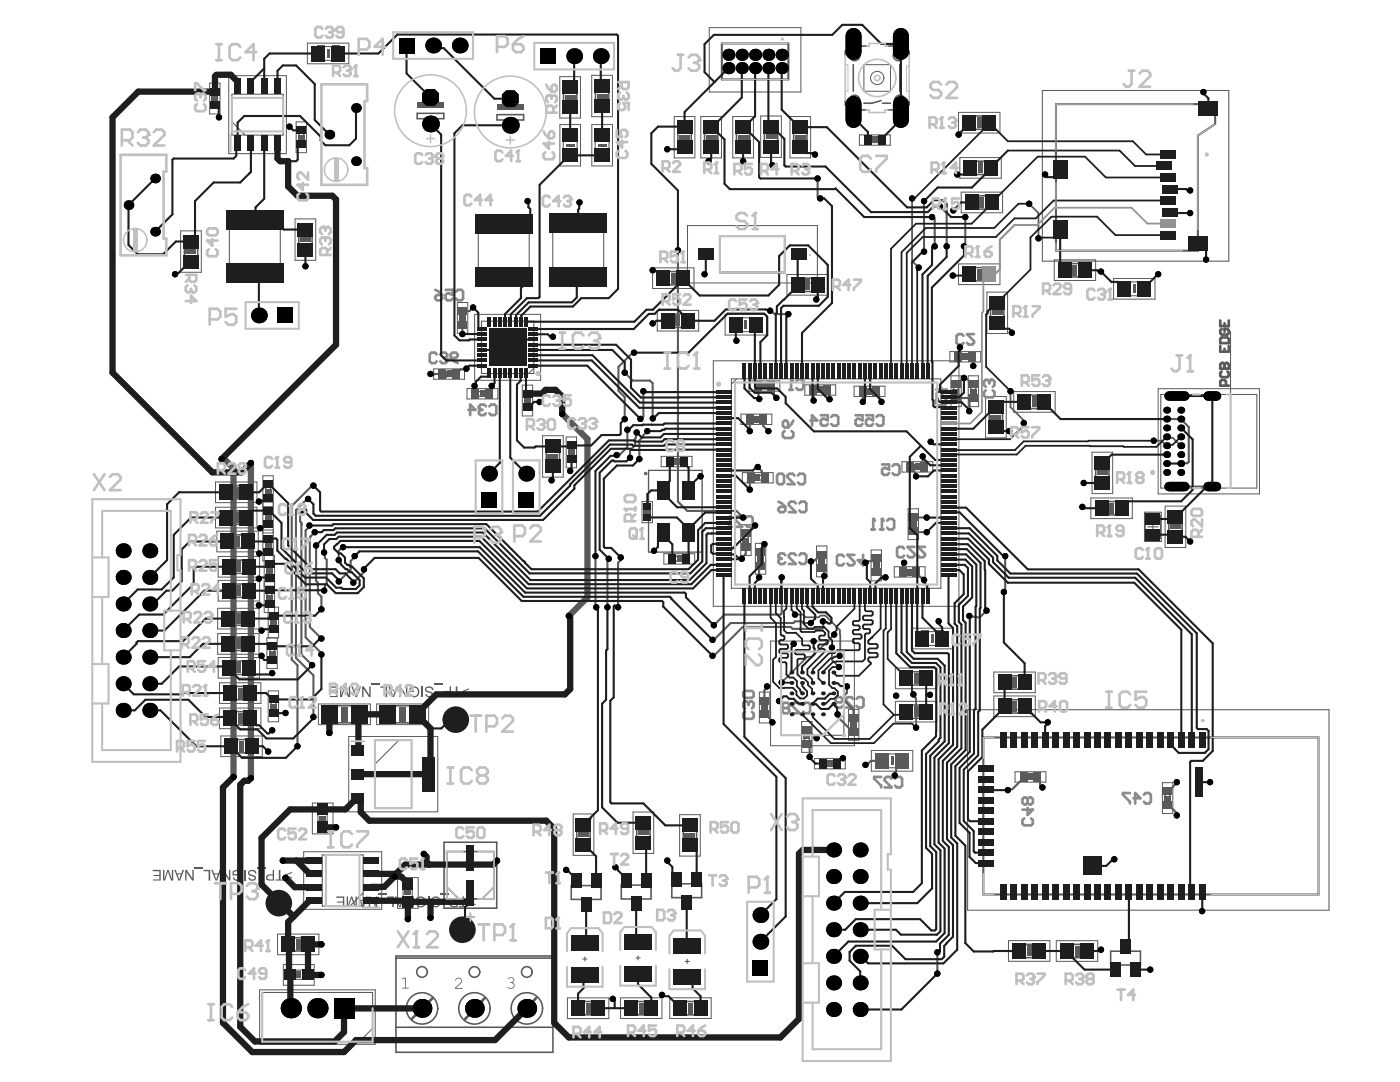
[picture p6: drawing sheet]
<svg xmlns="http://www.w3.org/2000/svg" width="279mm" height="216mm" viewBox="0 0 279 216" stroke-linecap="round" stroke-linejoin="round" font-family="sans-serif">
<path d="M88.6 168.1h10.5v13.1h-10.5z" fill="none" stroke="#5a5a5a" stroke-width=".32"/>
<g fill="none" stroke="#5a5a5a" stroke-width=".2">
<path d="M41.8 16.6h2.1v6.1h-2.1zM61.3 8.6h8.3v4.1h-8.3zM111.7 15.3h4.1v8.3h-4.1zM118.1 15h4.1v8.3h-4.1zM59.1 24.3h2.1v6.2h-2.1zM111.7 24.9h4.2v8.2h-4.2zM118.1 24.9h4.1v8.2h-4.1zM134.6 23.3h4.1v8.2h-4.1zM139.9 23.3h4.1v8.2h-4.1zM146.2 23.3h4.2v8.2h-4.2zM151.8 23.1h4.1v8.3h-4.1zM157.7 23.3h4.1v8.2h-4.1z"/>
<path d="M171.5 26.9h6.2v2.1h-6.2zM191.3 22.4h8.3v4.1h-8.3zM191.6 31.4h8.2v4.2h-8.2zM191.8 38.3h8.3v4.2h-8.3zM36.1 46.1h4.1v8.2h-4.1zM58.9 43.7h4.1v8.2h-4.1zM130.2 53.4h8.3v4.2h-8.3zM157.1 54.8h8.2v4.1h-8.2zM191.3 52.7h8.3v4.1h-8.3zM197 58.3h4.1v8.3h-4.1zM210.4 51.9h8.3v4.1h-8.3zM222.2 55.6h8.3v4.1h-8.3z"/>
<path d="M86.6 73.6h6.1v2.1h-6.1zM91.3 60.4h2v6.1h-2zM93.2 77.5h6.1v2.1h-6.1zM104.2 76.8h2.1v6.2h-2.1zM131.2 61.9h8.2v4.2h-8.2zM144.7 62.7h8.3v4.2h-8.3zM149.5 76h6.1v2.1h-6.1zM160.6 76.8h6.2v2.1h-6.2zM170.4 77.1h6.2v2h-6.2zM189.6 70.2h6.1v2h-6.1zM189.8 75h2v6.1h-2zM193.2 75h2.1v6.1h-2.1z"/>
<path d="M196.7 79.1h4.1v8.3h-4.1zM202.3 78.1h8.3v4.2h-8.3zM43 96.2h8.3v4.1h-8.3zM52.5 94.9h2v17h-2zM108.3 86.9h4.1v8.3h-4.1zM113 87.2h2.1v6.1h-2.1zM132 91.1h6.1v2h-6.1zM147.9 82.6h6.1v2.1h-6.1zM148.1 94.3h6.2v2.1h-6.2zM180 92.1h6.2v2.1h-6.2zM217.7 99.4h8.3v4.1h-8.3zM217.9 90.2h4.2v8.3h-4.2z"/>
<path d="M43 101.2h8.3v4.1h-8.3zM43.3 106h8.2v4.1h-8.2zM43.5 111h8.3v4.2h-8.3zM43.5 115.8h8.3v4.1h-8.3zM52.5 105.8h2M52.5 106.3h2M52.5 100.2h2M52.5 101.1h2M52.7 110.8h2.1v11.4h-2.1zM52.7 116.1h2.1M52.7 117h2.1M128.1 100.1h2.1v4.2h-2.1z"/>
<path d="M132.5 110.5h6.1v2.1h-6.1zM147.8 104.7h2.1v6.2h-2.1zM150.7 108.4h2.1v6.2h-2.1zM163 108.9h2v6.2h-2zM173.8 109.7h2.1v6.2h-2.1zM178.5 113.1h6.1v2.1h-6.1zM181.2 101.5h2.1v6.2h-2.1zM232.5 101h4.1v8.2h-4.1zM43.4 121.4h8.3v4.1h-8.3zM43.4 126.4h8.3v4.1h-8.3zM43.5 131.2h8.3v4.1h-8.3zM43.8 136.2h8.3v4.2h-8.3z"/>
<path d="M53.3 127.3h2v6.1h-2zM53.5 137.9h2.1v6.1h-2.1zM53.5 121.2h2.1v6.1h-2.1zM151.5 138.1h2.1v6.2h-2.1zM178.7 139.9h8.3v4.2h-8.3zM178.7 133.3h8.3v4.1h-8.3zM181.9 125.3h8.2v4.2h-8.2zM198.3 134.1h8.3v4.1h-8.3zM198.3 138.9h8.3v4.1h-8.3zM43.8 141.3h8.3v4.1h-8.3zM44.1 146.9h8.2v4.1h-8.2zM63.5 140.5h10.4v4.1h-10.4z"/>
<path d="M75.2 140.5h10.3v4.1h-10.3zM89.6 143.6h2.7M91 142.3v2.6M160 144h2.1v6.1h-2.1zM162.5 151.3h6.2v2.1h-6.2zM169.3 141.6h2.1v6.1h-2.1zM173.9 149.8h8.3v4.1h-8.3zM202.6 154h6.1v2.1h-6.1zM232 156.2h2.1v6.1h-2.1zM55.6 178.9v2.6M62.3 160.2h4.2v6.2h-4.2zM79.3 175.1h4.2v6.1h-4.2z"/>
<path d="M114.4 162.4h4.1v8.3h-4.1zM126.3 162h4.2v8.3h-4.2zM135.6 162.6h4.2v8.2h-4.2zM54.3 180.2h2.7M55.4 186.4h8.2v4.1h-8.2zM56.6 192.5h6.1v4.1h-6.1zM91 185.5h2.6M92.3 184.2v2.6M113.2 199.1h8.3v4.1h-8.3zM123.8 199.1h8.3v4.1h-8.3zM133.7 199.1h8.2v4.1h-8.2zM201.3 187.7h8.2v4.1h-8.2z"/>
<path d="M210.8 187.7h8.3v4.1h-8.3z"/>
</g>
<g fill="#5a5a5a">
<path d="M56.9 174.5l1.4-.6v.3l-1.1 .4 1.1 .5v.2l-1.4-.6z"/>
<path d="M55.6 173.6h.4v1.9h.7v.2h-1.7v-.2h.6z"/>
<path d="M51.3 173h1.7v.2h-1.7z"/>
<path d="M49.6 173.8l.6-.2a.82 .82 0 0 1 1 .7h-.3a.61 .61 0 0 0-.5-.5 .61 .61 0 0 0-.6 .4v.2l.8 .2a.58 .58 0 0 1 .5 .8 .58 .58 0 0 1-.8 .4h-.1a.72 .72 0 0 1-.7-.7h.4a.48 .48 0 0 0 .5 .4 .48 .48 0 0 0 .4-.4l-.6-.3a.64 .64 0 0 1-.6-1z"/>
<path d="M53.5 174.8a.41 .41 0 0 0-.1 .4 .41 .41 0 0 0 .4 .3h.6v-.8zM53.2 174.7l.3-.2h.9v-.9h.3v2.1h-.9a.63 .63 0 0 1-.6-.2 .63 .63 0 0 1 0-.8z"/>
</g>
<path d="M48.9 173.6v2.1" fill="none" stroke="#5a5a5a" stroke-width=".27"/>
<g fill="#5a5a5a">
<path d="M46.4 173.9l.4-.3h.5a1.06 1.06 0 0 1 1 1.5 1.06 1.06 0 0 1-1.8 .1l.2-.1a.74 .74 0 0 0 1 .3 .74 .74 0 0 0 .4-1 .81 .81 0 0 0-1.4-.3v.3h.6v.3h-.9z"/>
<path d="M44.3 173.6h.4l1 1.7v-1.7h.3v2.1h-.3l-1.1-1.6v1.6h-.3z"/>
<path d="M40.6 173.6h1.3v2.1h-.3v-1.9h-1z"/>
<path d="M38.8 173h1.8v.2h-1.8z"/>
<path d="M37 173.6h.3l1.1 1.7v-1.7h.3v2.1h-.4l-1.1-1.6v1.6h-.2z"/>
<path d="M32.5 173.6h.3v1.8l.6-1.8h.3l.6 1.8v-1.8h.3v2.1h-.5l-.6-1.8-.6 1.8h-.4z"/>
<path d="M30.5 173.6h1.6v2.1h-1.6v-.2h1.3v-.7h-1.2v-.2h1.2v-.8h-1.3z"/>
<path d="M92.2 137.9l1.4-.6v.2l-1.1 .5 1.1 .5v.2l-1.4-.6z"/>
<path d="M91 137h.3v1.9h.7v.2h-1.7v-.2h.7z"/>
<path d="M86.6 136.4h1.7v.2h-1.7z"/>
<path d="M84.9 137.2l.6-.2a.82 .82 0 0 1 1 .7h-.3a.61 .61 0 0 0-.5-.5 .61 .61 0 0 0-.6 .4v.2l.8 .2a.58 .58 0 0 1 .5 .7 .58 .58 0 0 1-.8 .4h-.1a.72 .72 0 0 1-.6-.6h.3a.48 .48 0 0 0 .5 .4 .48 .48 0 0 0 .4-.4l-.6-.3a.64 .64 0 0 1-.6-1z"/>
<path d="M42.8 174.5l.4 1 .3-1zM42.2 173.6h.3l.2 .7h.9l.2-.7h.3l-.8 2.1h-.3z"/>
<path d="M35.4 174.5l.4 1 .3-1zM34.8 173.6h.3l.2 .7h.9l.2-.7h.3l-.8 2.1h-.3z"/>
<path d="M88.8 138.2a.41 .41 0 0 0-.1 .4 .41 .41 0 0 0 .4 .3h.6v-.8zM88.5 138.1l.3-.2h.9v-.9h.3v2.1h-.8a.63 .63 0 0 1-.7-.3 .63 .63 0 0 1 0-.7z"/>
</g>
<path d="M84.2 137v2.1" fill="none" stroke="#5a5a5a" stroke-width=".27"/>
<g fill="#5a5a5a">
<path d="M81.7 137.3l.4-.3h.5a1.06 1.06 0 0 1 1 1.5 1.06 1.06 0 0 1-1.8 .1l.2-.1a.74 .74 0 0 0 1 .3 .74 .74 0 0 0 .4-1 .81 .81 0 0 0-1.4-.4v.4h.6v.3h-.9z"/>
<path d="M79.6 137h.4l1 1.7v-1.7h.3v2.1h-.3l-1.1-1.7v1.7h-.3z"/>
<path d="M75.9 137h1.4v2.1h-.4v-1.9h-1z"/>
<path d="M74.1 136.4h1.8v.2h-1.8z"/>
<path d="M72.3 137h.3l1.1 1.7v-1.7h.3v2.1h-.4l-1.1-1.7v1.7h-.2z"/>
<path d="M67.9 137h.2v1.8l.6-1.8h.3l.6 1.8v-1.8h.3v2.1h-.4l-.7-1.8-.6 1.8h-.3z"/>
<path d="M65.8 137h1.6v2.1h-1.6v-.2h1.3v-.7h-1.2v-.2h1.2v-.8h-1.3z"/>
<path d="M93.5 179.8l1.4-.5v.2l-1.1 .4 1.1 .5v.2l-1.4-.5z"/>
<path d="M92.3 178.9h.3v1.9h.7v.2h-1.7v-.2h.7z"/>
<path d="M87.9 178.3h1.7v.2h-1.7z"/>
<path d="M86.2 179.1l.6-.2a.82 .82 0 0 1 1 .7h-.2a.61 .61 0 0 0-.6-.5 .61 .61 0 0 0-.6 .4v.2l.8 .2a.58 .58 0 0 1 .5 .8 .58 .58 0 0 1-.8 .4 .72 .72 0 0 1-.7-.7h.3a.48 .48 0 0 0 .5 .4 .48 .48 0 0 0 .5-.4l-.7-.3a.64 .64 0 0 1-.6-1z"/>
<path d="M78.1 137.9l.4 1 .3-1zM77.5 137h.3l.2 .7h.9l.2-.7h.3l-.8 2.1h-.3z"/>
<path d="M70.7 137.9l.4 1 .3-1zM70.1 137h.3l.2 .7h.9l.2-.7h.4l-.8 2.1h-.4z"/>
<path d="M90.1 180.1a.41 .41 0 0 0-.1 .5 .41 .41 0 0 0 .4 .2h.7v-.8zM89.8 180.1l.4-.3h.9v-.9h.2v2.1h-.8a.63 .63 0 0 1-.7-.2 .63 .63 0 0 1 0-.7z"/>
</g>
<path d="M85.6 178.9v2.1" fill="none" stroke="#5a5a5a" stroke-width=".27"/>
<g fill="#5a5a5a">
<path d="M83 179.2l.5-.3h.4a1.06 1.06 0 0 1 1 1.5 1.06 1.06 0 0 1-1.8 .1l.3-.1a.74 .74 0 0 0 1 .3 .74 .74 0 0 0 .3-1 .81 .81 0 0 0-1.4-.3v.3h.6v.3h-.9z"/>
<path d="M81 178.9h.3l1.1 1.7v-1.7h.2v2.1h-.2l-1.2-1.6v1.6h-.2z"/>
<path d="M77.3 178.9h1.3v2.1h-.3v-1.9h-1z"/>
<path d="M75.5 178.3h1.7v.2h-1.7z"/>
<path d="M73.6 178.9h.3l1.1 1.7v-1.7h.3v2.1h-.3l-1.1-1.6v1.6h-.3z"/>
<path d="M69.2 178.9h.3v1.8l.5-1.8h.3l.6 1.8v-1.8h.3v2.1h-.4l-.7-1.8-.5 1.8h-.4z"/>
<path d="M67.1 178.9h1.6v2.1h-1.5v-.2h1.2v-.7h-1.1v-.2h1.1v-.8h-1.3z"/>
<path d="M79.4 179.8l.4 1 .3-1zM78.8 178.9h.3l.2 .7h.9l.2-.7h.4l-.8 2.1h-.4z"/>
<path d="M72.1 179.8l.3 1 .3-1zM71.4 178.9h.3l.2 .7h1l.2-.7h.3l-.8 2.1h-.3z"/>
</g>
<g fill="none" stroke="#5a5a5a" stroke-width=".53">
<circle cx="91" cy="143.6" r="1.33"/>
<circle cx="55.6" cy="180.2" r="1.33"/>
<circle cx="92.3" cy="185.5" r="1.33"/>
</g>
<g fill="none" stroke="#5a5a5a" stroke-width=".32">
<path d="M42.4 19.1v1.1M43.4 19.1v1.1M85.9 18.6v2.2M101.8 18.9v2.1M112.5 18.5v1.8M115.1 18.5v1.8M118.8 18.3v1.7M121.5 18.3v1.7M170.3 12.9v5.3M172.9 9.2h-3.1l-1.1 1.1v.7M177.2 9.2h3.2l1 1.1v.7M179.6 12.9v5.3"/>
<path d="M59.7 26.9v1M60.6 26.9v1M83.3 22.6h5.3v1.1h-5.3zM85.9 23.7v1.8M99.2 22.9h5.3v1h-5.3zM101.8 23.9v1.9M135.3 26.5v1.7M138 26.5v1.7M140.6 26.5v1.7M143.3 26.5v1.7M147 26.5v1.7M149.6 26.5v1.7"/>
<path d="M152.6 26.4v1.7M155.2 26.4v1.7M158.4 26.5v1.7M161 26.5v1.7M168.7 20.1v.8l1.1 1h3.1M174.1 27.5h1M174.1 28.4h1M175.9 20.1l-1.9 .5h-1.6M176.1 20.6h1.6M181.4 20.1v.8l-1 1h-3.2M194.5 23.1h1.8M194.5 25.8h1.8"/>
<path d="M194.8 32.2h1.8M194.8 34.8h1.8M195.1 39.1h1.7M36.8 49.3v1.8M39.5 49.3v1.8M59.6 46.9v1.8M62.3 46.9v1.8M133.5 56.8h1.8M133.5 54.2h1.8M160.3 58.2h1.8M160.3 55.5h1.8M194.5 53.4h1.8"/>
<path d="M194.5 56h1.8M195.1 41.7h1.7M213.7 55.2h1.7M213.7 52.6h1.7M89.1 75.1h1.1M89.1 74.1h1.1M91.8 62.9v1.1M92.8 62.9v1.1M95.7 79.1h1.1M95.7 78.1h1.1M104.8 79.4v1M105.8 79.4v1"/>
<path d="M134.4 65.3h1.8M134.4 62.7h1.8M152 77.5h1.1M152 76.5h1.1M163.2 77.3h1M163.2 78.3h1M173 77.6h1.1M173 78.5h1.1M190.3 77.5v1.1M191.3 77.5v1.1M192.1 70.7h1.1M192.1 71.6h1.1"/>
<path d="M193.8 77.5v1.1M194.7 77.5v1.1M197.7 61.6v1.7M200.3 61.6v1.7M205.5 78.9h1.8M46.2 99.6h1.8M46.2 96.9h1.8M53 97.5v1M54 97.5v1M109 90.2v1.8M111.7 90.2v1.8M113.6 89.7v1.1"/>
<path d="M114.5 89.7v1.1M134.5 92.6h1.1M134.5 91.6h1.1M150.4 83.2h1.1M150.4 84.1h1.1M150.7 94.8h1.1M150.7 95.8h1.1M182.6 93.7h1M182.6 92.7h1M197.4 82.4v1.7M200.1 82.4v1.7M205.5 81.5h1.8"/>
<path d="M218.7 93.5v1.8M221.3 93.5v1.8M46.2 101.9h1.8M46.2 104.6h1.8M46.5 106.7h1.8M46.5 109.4h1.8M46.8 116.5h1.7M46.8 119.2h1.7M46.8 111.8h1.7M46.8 114.4h1.7M53 102.7v1.1M53 108.3v1.1"/>
<path d="M53.3 113.4v1M53.3 118.6v1.1M54 102.7v1.1M54 108.3v1.1M54.3 113.4v1M54.3 118.6v1.1M128.7 101.7v1M129.7 101.7v1M135 111h1.1M135 112h1.1M148.4 107.2v1.1M149.3 107.2v1.1"/>
<path d="M151.3 111v1M152.2 111v1M163.5 111.5v1M164.4 111.5v1M174.4 112.3v1M175.3 112.3v1M181 114.6h1.1M181 113.7h1.1M181.8 104.1v1M182.8 104.1v1M220.9 100.1h1.8M220.9 102.7h1.8"/>
<path d="M233.3 104.2v1.8M235.9 104.2v1.8M46.7 127.1h1.7M46.7 129.8h1.7M46.7 122.1h1.7M46.7 124.8h1.7M46.8 131.9h1.7M46.8 134.6h1.7M47 137h1.8M47 139.6h1.8M53.8 129.8v1M54.1 123.7v1"/>
<path d="M54.8 129.8v1M55.1 123.7v1M182 136.7h1.7M182 134h1.7M201.6 139.6h1.8M201.6 134.8h1.8M201.6 137.5h1.8M47 142h1.8M47 144.7h1.8M47.3 147.6h1.8M47.3 150.2h1.8M54.1 140.4v1.1"/>
<path d="M55.1 140.4v1.1M66.7 144.2h4M66.7 140.8h4M78.3 144.2h4.1M78.3 140.8h4.1M152.1 140.6v1.1M153 140.6v1.1M160.6 146.5v1.1M161.5 146.5v1.1M165.1 151.9h1M165.1 152.8h1M169.9 144.1v1"/>
<path d="M170.8 144.1v1M182 143.3h1.7M182 140.7h1.7M201.6 142.3h1.8M205.1 154.5h1.1M205.1 155.5h1.1M232.5 158.7v1.1M233.5 158.7v1.1M89.2 177l2.3 2.4M89.2 169.9h9.4v9.5h-9.4zM98.6 177l-2.4 2.4M114 176.7h6v2.8h-6z"/>
<path d="M115.1 165.7v1.7M117.8 165.7v1.7M124 176.6h5.9v2.8h-5.9zM127.1 165.3v1.8M129.7 165.3v1.8M134.1 176.4h5.9v2.7h-5.9zM136.4 165.8v1.8M139 165.8v1.8M58.6 189.8h1.8M58.6 187.1h1.8M93.1 183h1.6M93.9 182.2v1.6"/>
<path d="M116.5 199.8h1.7M127.1 199.8h1.8M136.9 199.8h1.8M204.5 191.1h1.8M204.5 188.4h1.8M214 191.1h1.8M214 188.4h1.8M221.7 189.8h5.9v2.8h-5.9zM116.5 202.5h1.7M127.1 202.5h1.8M136.9 202.5h1.8"/>
</g>
<g fill="none" stroke="#5a5a5a" stroke-width=".21">
<path d="M64.7 9.3h1.6M64.7 12.1h1.6M112.4 28.2v1.6M115.2 28.2v1.6M118.8 28.2v1.6M121.5 28.2v1.6M45.8 43.5v11.4M55.9 43.5v11.4M95.4 44.2v11.5M105.6 44.2v11.5M110.3 44.2v11.4M120.5 44.2v11.4"/>
<path d="M225.6 56.3h1.6M225.6 59h1.6M148 63.4h1.6M148.1 66.2h1.5M185.2 126h1.6M185.3 128.8h1.5M177.2 153.2h1.6M177.2 150.4h1.6M63.5 162.5v1.6M65.3 162.5v1.6M80.4 177.4v1.5M82.3 177.4v1.5"/>
<path d="M58.9 193.6h1.5M58.9 195.4h1.5"/>
</g>
<path d="M172.4 12.9h5.3v5.3h-5.3z" fill="none" stroke="#5a5a5a" stroke-width=".2"/>
<path d="M129.4 93.9h10.7v16.3h-10.7z" fill="none" stroke="#5a5a5a" stroke-width=".27"/>
<g fill="#5a5a5a">
<path d="M151.9 141.7h1.3v.6h-1.3z" fill-rule="evenodd"/>
<path d="M151.9 140h1.3v.6h-1.3z" fill-rule="evenodd"/>
<path d="M49.1 147.4h1.3v3h-1.3z" fill-rule="evenodd"/>
<path d="M46 147.4h1.4v3h-1.4z" fill-rule="evenodd"/>
<path d="M48.8 141.9h1.4v2.9h-1.4z" fill-rule="evenodd"/>
<path d="M45.7 141.9h1.4v2.9h-1.4z" fill-rule="evenodd"/>
<path d="M48.6 131.8h1.3v2.9h-1.3z" fill-rule="evenodd"/>
<path d="M45.5 131.8h1.3v2.9h-1.3z" fill-rule="evenodd"/>
<path d="M53.9 139.8h1.3v.6h-1.3z" fill-rule="evenodd"/>
<path d="M53.9 141.5h1.3v.6h-1.3z" fill-rule="evenodd"/>
<path d="M48.8 136.8h1.4v3h-1.4z" fill-rule="evenodd"/>
<path d="M45.7 136.8h1.4v3h-1.4z" fill-rule="evenodd"/>
<path d="M53.9 123.1h1.3v.5h-1.3z" fill-rule="evenodd"/>
<path d="M53.9 124.8h1.3v.6h-1.3z" fill-rule="evenodd"/>
<path d="M48.4 127h1.4v3h-1.4z" fill-rule="evenodd"/>
<path d="M45.3 127h1.4v3h-1.4z" fill-rule="evenodd"/>
<path d="M53.7 129.2h1.3v.5h-1.3z" fill-rule="evenodd"/>
<path d="M53.7 130.9h1.2v.6h-1.2z" fill-rule="evenodd"/>
<path d="M48.4 122h1.4v2.9h-1.4z" fill-rule="evenodd"/>
<path d="M45.3 122h1.4v2.9h-1.4z" fill-rule="evenodd"/>
<path d="M53.2 118h1.2v.6h-1.2z" fill-rule="evenodd"/>
<path d="M53.1 119.7h1.3v.6h-1.3z" fill-rule="evenodd"/>
<path d="M48.6 116.4h1.3v2.9h-1.3z" fill-rule="evenodd"/>
<path d="M45.5 116.4h1.3v2.9h-1.3z" fill-rule="evenodd"/>
<path d="M53.2 112.7h1.2v.6h-1.2z" fill-rule="evenodd"/>
<path d="M53.1 114.4h1.3v.6h-1.3z" fill-rule="evenodd"/>
<path d="M48.6 111.6h1.3v3h-1.3z" fill-rule="evenodd"/>
<path d="M45.5 111.6h1.3v3h-1.3z" fill-rule="evenodd"/>
<path d="M52.9 107.7h1.3v.6h-1.3z" fill-rule="evenodd"/>
<path d="M52.9 109.4h1.2v.6h-1.2z" fill-rule="evenodd"/>
<path d="M48.3 106.6h1.3v2.9h-1.3z" fill-rule="evenodd"/>
<path d="M45.2 106.6h1.4v2.9h-1.4z" fill-rule="evenodd"/>
<path d="M52.9 102.1h1.3v.6h-1.3z" fill-rule="evenodd"/>
<path d="M52.9 103.8h1.2v.6h-1.2z" fill-rule="evenodd"/>
<path d="M48 101.8h1.4v3h-1.4z" fill-rule="evenodd"/>
<path d="M44.9 101.8h1.4v3h-1.4z" fill-rule="evenodd"/>
<path d="M151.4 76.4h.6v1.2h-.6z" fill-rule="evenodd"/>
<path d="M153.1 76.4h.6v1.2h-.6z" fill-rule="evenodd"/>
<path d="M181.6 103.4h1.3v.7h-1.3z" fill-rule="evenodd"/>
<path d="M181.7 105.2h1.2v.6h-1.2z" fill-rule="evenodd"/>
<path d="M174.2 113.4h1.3v.6h-1.3z" fill-rule="evenodd"/>
<path d="M174.2 111.7h1.3v.5h-1.3z" fill-rule="evenodd"/>
<path d="M169.7 145.2h1.3v.6h-1.3z" fill-rule="evenodd"/>
<path d="M169.7 143.5h1.3v.5h-1.3z" fill-rule="evenodd"/>
<path d="M57.3 187h1.4v2.9h-1.4z" fill-rule="evenodd"/>
<path d="M60.4 187h1.4v2.9h-1.4z" fill-rule="evenodd"/>
<path d="M160.4 145.9h1.3v.6h-1.3z" fill-rule="evenodd"/>
<path d="M160.4 147.6h1.3v.6h-1.3z" fill-rule="evenodd"/>
<path d="M59.5 27.9h1.3v.6h-1.3z" fill-rule="evenodd"/>
<path d="M59.5 26.2h1.3v.6h-1.3z" fill-rule="evenodd"/>
<path d="M36.6 48h3v1.4h-3z" fill-rule="evenodd"/>
<path d="M36.6 51.1h3v1.3h-3z" fill-rule="evenodd"/>
<path d="M45.6 53.8h10.5v1.3h-10.5z" fill-rule="evenodd"/>
<path d="M45.6 43.3h10.5v1.3h-10.5z" fill-rule="evenodd"/>
<path d="M59.5 45.6h2.9v1.4h-2.9z" fill-rule="evenodd"/>
<path d="M59.5 48.7h2.9v1.3h-2.9z" fill-rule="evenodd"/>
<path d="M135.6 91.5h.6v1.3h-.6z" fill-rule="evenodd"/>
<path d="M133.9 91.5h.6v1.3h-.6z" fill-rule="evenodd"/>
<path d="M132.1 54h1.4v3h-1.4z" fill-rule="evenodd"/>
<path d="M135.2 54h1.4v3h-1.4z" fill-rule="evenodd"/>
<path d="M133.1 62.5h1.3v3h-1.3z" fill-rule="evenodd"/>
<path d="M136.1 62.5h1.4v3h-1.4z" fill-rule="evenodd"/>
<path d="M108.9 91.9h2.9v1.4h-2.9z" fill-rule="evenodd"/>
<path d="M108.9 88.8h2.9v1.4h-2.9z" fill-rule="evenodd"/>
<path d="M88.5 74h.6v1.3h-.6z" fill-rule="evenodd"/>
<path d="M90.2 74h.6v1.3h-.6z" fill-rule="evenodd"/>
<path d="M63.2 9.1h1.6v3.1h-1.6z" fill-rule="evenodd"/>
<path d="M66.2 9.1h1.6v3.1h-1.6z" fill-rule="evenodd"/>
<path d="M99.2 20.8h5.3v1h-5.3z" fill-rule="evenodd"/>
<path d="M83.3 20.5h5.3v1.1h-5.3z" fill-rule="evenodd"/>
<path d="M110.2 44h10.4v1.3h-10.4z" fill-rule="evenodd"/>
<path d="M110.2 54.5h10.4v1.3h-10.4z" fill-rule="evenodd"/>
<path d="M95.3 44.1h10.5v1.2h-10.5z" fill-rule="evenodd"/>
<path d="M95.3 54.6h10.5v1.2h-10.5z" fill-rule="evenodd"/>
<path d="M95.1 78h.6v1.2h-.6z" fill-rule="evenodd"/>
<path d="M96.8 77.9h.6v1.3h-.6z" fill-rule="evenodd"/>
<path d="M91.7 64h1.2v.6h-1.2z" fill-rule="evenodd"/>
<path d="M91.6 62.3h1.3v.6h-1.3z" fill-rule="evenodd"/>
<path d="M104.6 80.5h1.3v.6h-1.3z" fill-rule="evenodd"/>
<path d="M104.7 78.8h1.2v.5h-1.2z" fill-rule="evenodd"/>
<path d="M136.2 164.5h3v1.3h-3z" fill-rule="evenodd"/>
<path d="M136.2 167.5h3v1.4h-3z" fill-rule="evenodd"/>
<path d="M126.9 163.9h3v1.4h-3z" fill-rule="evenodd"/>
<path d="M126.9 167h3v1.4h-3z" fill-rule="evenodd"/>
<path d="M115 164.3h2.9v1.4h-2.9z" fill-rule="evenodd"/>
<path d="M115 167.4h2.9v1.4h-2.9z" fill-rule="evenodd"/>
<path d="M232.4 159.8h1.2v.6h-1.2z" fill-rule="evenodd"/>
<path d="M232.4 158.1h1.2v.6h-1.2z" fill-rule="evenodd"/>
<path d="M206.2 154.4h.6v1.2h-.6z" fill-rule="evenodd"/>
<path d="M204.5 154.4h.6v1.3h-.6z" fill-rule="evenodd"/>
<path d="M175.7 150.3h1.6v3h-1.6z" fill-rule="evenodd"/>
<path d="M178.8 150.3h1.5v3h-1.5z" fill-rule="evenodd"/>
<path d="M224.2 188.5h.9v1.2h-.9z" fill-rule="evenodd"/>
<path d="M226.1 192.7h1v1.2h-1z" fill-rule="evenodd"/>
<path d="M222.2 192.7h.9v1.2h-.9z" fill-rule="evenodd"/>
<path d="M203.3 134.7h1.4v2.9h-1.4z" fill-rule="evenodd"/>
<path d="M200.2 134.7h1.4v2.9h-1.4z" fill-rule="evenodd"/>
<path d="M203.3 139.5h1.4v2.9h-1.4z" fill-rule="evenodd"/>
<path d="M200.2 139.5h1.4v2.9h-1.4z" fill-rule="evenodd"/>
<path d="M180.6 140.5h1.3v3h-1.3z" fill-rule="evenodd"/>
<path d="M183.7 140.5h1.4v3h-1.4z" fill-rule="evenodd"/>
<path d="M128.6 101h1.2v.6h-1.2z" fill-rule="evenodd"/>
<path d="M128.6 102.7h1.2v.7h-1.2z" fill-rule="evenodd"/>
<path d="M134.4 110.9h.6v1.2h-.6z" fill-rule="evenodd"/>
<path d="M136.1 110.9h.6v1.2h-.6z" fill-rule="evenodd"/>
<path d="M135.1 28.3h3v1.3h-3z" fill-rule="evenodd"/>
<path d="M135.1 25.2h3v1.3h-3z" fill-rule="evenodd"/>
<path d="M152.4 28.2h2.9v1.3h-2.9z" fill-rule="evenodd"/>
<path d="M152.4 25.1h2.9v1.3h-2.9z" fill-rule="evenodd"/>
<path d="M158.2 28.3h3v1.3h-3z" fill-rule="evenodd"/>
<path d="M158.2 25.2h3v1.3h-3z" fill-rule="evenodd"/>
<path d="M146.8 28.3h3v1.3h-3z" fill-rule="evenodd"/>
<path d="M146.8 25.2h3v1.3h-3z" fill-rule="evenodd"/>
<path d="M140.4 28.3h3v1.3h-3z" fill-rule="evenodd"/>
<path d="M140.4 25.2h3v1.3h-3z" fill-rule="evenodd"/>
<path d="M158.9 55.4h1.4v2.9h-1.4z" fill-rule="evenodd"/>
<path d="M162 55.4h1.4v2.9h-1.4z" fill-rule="evenodd"/>
<path d="M164.4 151.7h.6v1.3h-.6z" fill-rule="evenodd"/>
<path d="M166.1 151.7h.7v1.3h-.7z" fill-rule="evenodd"/>
<path d="M227.1 56.1h1.6v3h-1.6z" fill-rule="evenodd"/>
<path d="M224.1 56.1h1.5v3h-1.5z" fill-rule="evenodd"/>
<path d="M149.6 63.3h1.6v3h-1.6z" fill-rule="evenodd"/>
<path d="M146.6 63.3h1.5v3h-1.5z" fill-rule="evenodd"/>
<path d="M173.4 27.3h.6v1.3h-.6z" fill-rule="evenodd"/>
<path d="M175.1 27.3h.6v1.3h-.6z" fill-rule="evenodd"/>
<path d="M196.8 38.9h1.4v3h-1.4z" fill-rule="evenodd"/>
<path d="M193.7 38.9h1.4v3h-1.4z" fill-rule="evenodd"/>
<path d="M196.6 32h1.3v3h-1.3z" fill-rule="evenodd"/>
<path d="M193.5 32h1.4v3h-1.4z" fill-rule="evenodd"/>
<path d="M196.3 53.3h1.4v2.9h-1.4z" fill-rule="evenodd"/>
<path d="M193.2 53.3h1.4v2.9h-1.4z" fill-rule="evenodd"/>
<path d="M196.3 23h1.4v3h-1.4z" fill-rule="evenodd"/>
<path d="M193.2 23h1.4v3h-1.4z" fill-rule="evenodd"/>
<path d="M197.6 60.2h2.9v1.3h-2.9z" fill-rule="evenodd"/>
<path d="M197.6 63.3h2.9v1.3h-2.9z" fill-rule="evenodd"/>
<path d="M212.3 52.4h1.3v3h-1.3z" fill-rule="evenodd"/>
<path d="M215.4 52.4h1.4v3h-1.4z" fill-rule="evenodd"/>
<path d="M212.7 188.3h1.4v2.9h-1.4z" fill-rule="evenodd"/>
<path d="M215.8 188.3h1.4v2.9h-1.4z" fill-rule="evenodd"/>
<path d="M206.2 188.3h1.4v2.9h-1.4z" fill-rule="evenodd"/>
<path d="M203.2 188.3h1.3v2.9h-1.3z" fill-rule="evenodd"/>
<path d="M180.6 133.9h1.3v2.9h-1.3z" fill-rule="evenodd"/>
<path d="M183.7 133.9h1.4v2.9h-1.4z" fill-rule="evenodd"/>
<path d="M183.7 125.9h1.6v3h-1.6z" fill-rule="evenodd"/>
<path d="M186.7 125.9h1.6v3h-1.6z" fill-rule="evenodd"/>
<path d="M138.5 175h1v1.2h-1z" fill-rule="evenodd"/>
<path d="M134.6 175h1v1.2h-1z" fill-rule="evenodd"/>
<path d="M136.6 179.2h.9v1.2h-.9z" fill-rule="evenodd"/>
<path d="M128.4 175.3h1v1.2h-1z" fill-rule="evenodd"/>
<path d="M124.5 175.3h1v1.2h-1z" fill-rule="evenodd"/>
<path d="M126.5 179.5h.9v1.2h-.9z" fill-rule="evenodd"/>
<path d="M118.5 175.4h.9v1.2h-.9z" fill-rule="evenodd"/>
<path d="M114.5 175.4h1v1.2h-1z" fill-rule="evenodd"/>
<path d="M116.5 179.6h1v1.2h-1z" fill-rule="evenodd"/>
<path d="M197.3 81h2.9v1.4h-2.9z" fill-rule="evenodd"/>
<path d="M197.3 84.1h2.9v1.4h-2.9z" fill-rule="evenodd"/>
<path d="M207.3 78.7h1.4v3h-1.4z" fill-rule="evenodd"/>
<path d="M204.2 78.7h1.4v3h-1.4z" fill-rule="evenodd"/>
<path d="M135.6 199.7h1.3v2.9h-1.3z" fill-rule="evenodd"/>
<path d="M138.6 199.7h1.4v2.9h-1.4z" fill-rule="evenodd"/>
<path d="M125.7 199.7h1.4v2.9h-1.4z" fill-rule="evenodd"/>
<path d="M128.8 199.7h1.4v2.9h-1.4z" fill-rule="evenodd"/>
<path d="M118.3 199.7h1.3v3h-1.3z" fill-rule="evenodd"/>
<path d="M115.2 199.7h1.3v3h-1.3z" fill-rule="evenodd"/>
<path d="M44.9 96.8h1.4v2.9h-1.4z" fill-rule="evenodd"/>
<path d="M48 96.8h1.4v2.9h-1.4z" fill-rule="evenodd"/>
<path d="M233.1 106h3v1.4h-3z" fill-rule="evenodd"/>
<path d="M233.1 102.9h3v1.4h-3z" fill-rule="evenodd"/>
<path d="M222.7 100h1.4v2.9h-1.4z" fill-rule="evenodd"/>
<path d="M219.6 100h1.4v2.9h-1.4z" fill-rule="evenodd"/>
<path d="M218.5 92.1h3v1.4h-3z" fill-rule="evenodd"/>
<path d="M218.5 95.2h3v1.4h-3z" fill-rule="evenodd"/>
<path d="M174.1 77.4h.6v1.3h-.6z" fill-rule="evenodd"/>
<path d="M172.4 77.4h.6v1.3h-.6z" fill-rule="evenodd"/>
<path d="M164.3 77.2h.6v1.2h-.6z" fill-rule="evenodd"/>
<path d="M162.5 77.2h.7v1.2h-.7z" fill-rule="evenodd"/>
<path d="M151.1 110.3h1.3v.6h-1.3z" fill-rule="evenodd"/>
<path d="M151.1 112h1.3v.7h-1.3z" fill-rule="evenodd"/>
<path d="M163.3 110.9h1.3v.5h-1.3z" fill-rule="evenodd"/>
<path d="M163.3 112.6h1.3v.6h-1.3z" fill-rule="evenodd"/>
<path d="M180.4 113.5h.6v1.3h-.6z" fill-rule="evenodd"/>
<path d="M182.1 113.5h.6v1.3h-.6z" fill-rule="evenodd"/>
<path d="M148.2 106.6h1.3v.6h-1.3z" fill-rule="evenodd"/>
<path d="M148.2 108.3h1.3v.6h-1.3z" fill-rule="evenodd"/>
<path d="M151.8 94.7h.6v1.2h-.6z" fill-rule="evenodd"/>
<path d="M150.1 94.7h.6v1.2h-.6z" fill-rule="evenodd"/>
<path d="M52.9 98.5h1.2v.7h-1.2z" fill-rule="evenodd"/>
<path d="M52.9 96.8h1.3v.6h-1.3z" fill-rule="evenodd"/>
<path d="M151.5 83h.6v1.3h-.6z" fill-rule="evenodd"/>
<path d="M149.8 83h.6v1.3h-.6z" fill-rule="evenodd"/>
<path d="M181.9 92.6h.6v1.2h-.6z" fill-rule="evenodd"/>
<path d="M183.6 92.6h.6v1.2h-.6z" fill-rule="evenodd"/>
<path d="M190.1 76.9h1.3v.6h-1.3z" fill-rule="evenodd"/>
<path d="M190.1 78.6h1.3v.6h-1.3z" fill-rule="evenodd"/>
<path d="M193.6 76.9h1.3v.6h-1.3z" fill-rule="evenodd"/>
<path d="M193.6 78.6h1.3v.6h-1.3z" fill-rule="evenodd"/>
<path d="M193.2 70.5h.6v1.3h-.6z" fill-rule="evenodd"/>
<path d="M191.5 70.5h.6v1.3h-.6z" fill-rule="evenodd"/>
<path d="M118.7 16.9h2.9v1.4h-2.9z" fill-rule="evenodd"/>
<path d="M118.7 20h2.9v1.4h-2.9z" fill-rule="evenodd"/>
<path d="M112.3 17.2h3v1.4h-3z" fill-rule="evenodd"/>
<path d="M112.3 20.3h3v1.4h-3z" fill-rule="evenodd"/>
<path d="M118.6 29.7h3.1v1.6h-3.1z" fill-rule="evenodd"/>
<path d="M118.6 26.7h3.1v1.6h-3.1z" fill-rule="evenodd"/>
<path d="M112.3 29.7h3v1.6h-3z" fill-rule="evenodd"/>
<path d="M112.3 26.7h3v1.6h-3z" fill-rule="evenodd"/>
<path d="M42.2 20.2h1.3v.6h-1.3z" fill-rule="evenodd"/>
<path d="M42.3 18.5h1.2v.6h-1.2z" fill-rule="evenodd"/>
<path d="M63.4 164h2v1.1h-2z" fill-rule="evenodd"/>
<path d="M63.4 161.6h2v1h-2z" fill-rule="evenodd"/>
<path d="M65.2 140.7h1.5v3.7h-1.5z" fill-rule="evenodd"/>
<path d="M70.7 140.7h1.6v3.7h-1.6z" fill-rule="evenodd"/>
<path d="M76.8 140.7h1.6v3.7h-1.6z" fill-rule="evenodd"/>
<path d="M82.4 140.7h1.5v3.7h-1.5z" fill-rule="evenodd"/>
<path d="M57.9 193.5h1v2h-1z" fill-rule="evenodd"/>
<path d="M60.3 193.5h1.1v2h-1.1z" fill-rule="evenodd"/>
<path d="M80.4 176.4h2v1.1h-2z" fill-rule="evenodd"/>
<path d="M80.4 178.9h2v1h-2z" fill-rule="evenodd"/>
<path d="M113.4 89.1h1.3v.6h-1.3z" fill-rule="evenodd"/>
<path d="M113.4 90.8h1.3v.6h-1.3z" fill-rule="evenodd"/>
</g>
<g fill="#5a5a5a">
<path d="M178.3 23.9h.1a.6 .6 0 0 1 .5-.4 .6 .6 0 0 1 .6 .4 .81 .81 0 0 1 1.1-.3 .81 .81 0 0 1 .2 1.2l-.5 .3h-.1v-.3a.52 .52 0 0 0 .4-.7 .52 .52 0 0 0-.7-.3 .52 .52 0 0 0-.3 .7h-.2a.44 .44 0 0 0-.3-.6 .44 .44 0 0 0-.6 .3 .44 .44 0 0 0 .3 .5l.2 .1-.1 .3a.85 .85 0 0 1-.6-1.2z"/>
<path d="M169.3 6.7l.4-.3h.5l1.4 1.3v-1.3h.3v1.7l-.7-.2-.4-.6a.78 .78 0 0 0-1.3-.3 .53 .53 0 0 0 .5 .8v.3l-.2-.1a.93 .93 0 0 1-.5-1.3z"/>
<path d="M169 23.6h2.6v.3h-2.1l.4 .6-.3 .1-.6-.8z"/>
<path d="M178.8 7l1.2 .9v-.9zM178.3 6.7h1.7v-.4h.3v.4h.6v.3h-.6v1.1h-.3l-1.7-1.1z"/>
</g>
<g fill="none" stroke="#5a5a5a" stroke-width=".2">
<path d="M45.7 15.1h11.4v15.6h-11.4zM141.5 5.5h18.3v12.9h-18.3zM94.7 62.7h13.2v13.2h-13.2zM142.4 72h49v49h-49zM231.1 77.6h20.3v21h-20.3zM153.8 127.9h16.7v20.9h-16.7zM69.6 147h17.8v15h-17.8zM60.6 170h15.6v11.4h-15.6zM51.8 197.5h23.1v10.9h-23.1z"/>
<circle cx="175.1" cy="15.6" r="1.33"/>
</g>
<g fill="none" stroke="#5a5a5a" stroke-width=".32">
<circle cx="170.6" cy="11" r="1.06"/>
<circle cx="179.3" cy="11" r="1.06"/>
<circle cx="170.6" cy="20.1" r="1.06"/>
<circle cx="179.6" cy="20.1" r="1.06"/>
</g>
<circle cx="128.8" cy="94.5" r=".21" fill="none" stroke="#5a5a5a" stroke-width=".27"/>
<g fill="none" stroke="#5a5a5a" stroke-width=".21">
<path d="M46.3 18.8h10.2v8.2h-10.2zM208 18.1h37.2v34h-37.2zM46.3 24.3l2.6 2.7M137.2 45h25.9v11.5h-25.9zM96.1 64.1h10.4v10.4h-10.4zM106.5 73.5l-1 1M146 75.6h41.8v41.8h-41.8zM147 75.6l-1 1M231.7 78.7h19.1v18.7h-19.1zM245.6 66.1v31.3M228.4 102.2h3.4v5.9h-3.4zM228.6 102.8h3v4.6h-3z"/>
<path d="M229 105.1h2.1M230.1 104.1v2.1M155.9 130h12.5v16.7h-12.5zM74.8 147.7h7.3v13.6h-7.3zM79.6 147.7l-4.8 4.8M168.4 142.5l-4.2 4.2M193.1 141.6h72.1v40h-72.1zM64.3 170.6h8.2v10.2h-8.2zM72.5 178.2l-2.7 2.6M52.3 198h22.1v9.9h-22.1zM74.4 205.2l-2.7 2.7"/>
</g>
<path d="M144.1 8.7h13.2v7.2h-13.2zM210.7 20.8h31.8v3.9l-3.4 2.3v23h-28.4zM143.7 47.1h12.9v7.3h-12.9zM196.2 147.1h66.9v31.4h-66.9z" fill="none" stroke="#5a5a5a" stroke-width=".42"/>
<path d="M243.5 73.6h1.7v-.9l-.3-.3h-.2l-.3 .3v.9M243.8 74.1l-.3 .3v.6l.3 .3h1.1l.3-.3v-.6l-.3-.3M244.7 77v-.9l-.3-.3h-.6l-.3 .3v.9h1.7" fill="none" stroke="#5a5a5a" stroke-width=".53"/>
<circle cx="244.4" cy="73.6" r=".27" fill="#5a5a5a"/>
<path d="M243.5 73.6v-.9l.3-.3h.3l.3 .3v.9M243.5 63.9v1.2h1.7v-1.2M243.5 67.6l.3-.3h1.1l.3 .3v.9h-1.7zM243.5 69v1.2h1.7v-1.2M243.8 65.6l-.3 .3v.6l.3 .3h1.1l.3-.3v-.6l-.3-.3h-.5v.6M244.4 64.5v.6M244.4 69.6v.6" fill="none" stroke="#5a5a5a" stroke-width=".53"/>
<circle cx="230" cy="94.3" r=".21" fill="none" stroke="#5a5a5a" stroke-width=".42"/>
<g fill="none" stroke="#5a5a5a" stroke-width=".32">
<path d="M79 190.8h31.3v19.2h-31.3zM79 191.2h31.3M79 205h3.4M86.1 205h6.7M96.5 205h6.8M107 205h3.3"/>
<circle cx="84.2" cy="193.9" r="1.06"/>
<circle cx="94.7" cy="193.9" r="1.06"/>
<circle cx="105.1" cy="193.9" r="1.06"/>
</g>
<g fill="#5a5a5a">
<path d="M151.9 140.8h1.3v.8h-1.3z" fill-rule="evenodd"/>
<path d="M47.8 147.9h.8v2.1h-.8z" fill-rule="evenodd"/>
<path d="M47.5 142.3h.9v2.1h-.9z" fill-rule="evenodd"/>
<path d="M47.3 132.2h.8v2.1h-.8z" fill-rule="evenodd"/>
<path d="M53.9 140.5h1.3v.9h-1.3z" fill-rule="evenodd"/>
<path d="M47.5 137.2h.9v2.2h-.9z" fill-rule="evenodd"/>
<path d="M53.9 123.8h1.3v.8h-1.3z" fill-rule="evenodd"/>
<path d="M47.2 127.4h.8v2.1h-.8z" fill-rule="evenodd"/>
<path d="M53.7 129.9h1.2v.8h-1.2z" fill-rule="evenodd"/>
<path d="M47.2 122.4h.8v2.1h-.8z" fill-rule="evenodd"/>
<path d="M53.2 118.7h1.2v.9h-1.2z" fill-rule="evenodd"/>
<path d="M47.3 116.8h.8v2.1h-.8z" fill-rule="evenodd"/>
<path d="M53.2 113.5h1.2v.8h-1.2z" fill-rule="evenodd"/>
<path d="M47.3 112h.8v2.1h-.8z" fill-rule="evenodd"/>
<path d="M52.9 108.4h1.3v.9h-1.3z" fill-rule="evenodd"/>
<path d="M47 107h.8v2.1h-.8z" fill-rule="evenodd"/>
<path d="M52.9 102.8h1.3v.9h-1.3z" fill-rule="evenodd"/>
<path d="M46.7 102.2h.9v2.1h-.9z" fill-rule="evenodd"/>
<path d="M152.1 76.4h.9v1.2h-.9z" fill-rule="evenodd"/>
<path d="M181.7 104.2h1.2v.8h-1.2z" fill-rule="evenodd"/>
<path d="M174.2 112.4h1.3v.8h-1.3z" fill-rule="evenodd"/>
<path d="M169.7 144.2h1.3v.8h-1.3z" fill-rule="evenodd"/>
<path d="M59.1 187.4h.8v2.1h-.8z" fill-rule="evenodd"/>
<path d="M160.4 146.6h1.3v.9h-1.3z" fill-rule="evenodd"/>
<path d="M59.5 27h1.3v.8h-1.3z" fill-rule="evenodd"/>
<path d="M37.1 49.8h2.1v.8h-2.1z" fill-rule="evenodd"/>
<path d="M59.9 47.4h2.1v.8h-2.1z" fill-rule="evenodd"/>
<path d="M134.6 91.5h.9v1.3h-.9z" fill-rule="evenodd"/>
<path d="M133.9 54.5h.9v2.1h-.9z" fill-rule="evenodd"/>
<path d="M134.9 62.9h.8v2.1h-.8z" fill-rule="evenodd"/>
<path d="M109.3 90.6h2.1v.9h-2.1z" fill-rule="evenodd"/>
<path d="M89.2 74h.9v1.3h-.9z" fill-rule="evenodd"/>
<path d="M65.3 9.8h.4v1.7h-.4z" fill-rule="evenodd"/>
<path d="M95.8 78h.9v1.2h-.9z" fill-rule="evenodd"/>
<path d="M91.7 63h1.2v.9h-1.2z" fill-rule="evenodd"/>
<path d="M104.7 79.5h1.2v.8h-1.2z" fill-rule="evenodd"/>
<path d="M136.6 166.3h2.1v.8h-2.1z" fill-rule="evenodd"/>
<path d="M127.3 165.7h2.2v.9h-2.2z" fill-rule="evenodd"/>
<path d="M115.4 166.1h2.1v.9h-2.1z" fill-rule="evenodd"/>
<path d="M232.4 158.8h1.2v.9h-1.2z" fill-rule="evenodd"/>
<path d="M205.2 154.4h.9v1.2h-.9z" fill-rule="evenodd"/>
<path d="M177.8 151h.5v1.7h-.5z" fill-rule="evenodd"/>
<path d="M202 135.1h.9v2.1h-.9z" fill-rule="evenodd"/>
<path d="M202 139.9h.9v2.1h-.9z" fill-rule="evenodd"/>
<path d="M182.4 140.9h.8v2.2h-.8z" fill-rule="evenodd"/>
<path d="M128.4 101.8h1.5v.8h-1.5z" fill-rule="evenodd"/>
<path d="M135.1 110.9h.9v1.2h-.9z" fill-rule="evenodd"/>
<path d="M135.6 27h2.1v.8h-2.1z" fill-rule="evenodd"/>
<path d="M152.8 26.9h2.1v.8h-2.1z" fill-rule="evenodd"/>
<path d="M158.7 27h2.1v.8h-2.1z" fill-rule="evenodd"/>
<path d="M147.2 27h2.2v.8h-2.2z" fill-rule="evenodd"/>
<path d="M140.9 27h2.1v.8h-2.1z" fill-rule="evenodd"/>
<path d="M160.8 55.8h.8v2.1h-.8z" fill-rule="evenodd"/>
<path d="M165.2 151.7h.8v1.3h-.8z" fill-rule="evenodd"/>
<path d="M226.2 56.8h.4v1.7h-.4z" fill-rule="evenodd"/>
<path d="M148.6 64h.4v1.6h-.4z" fill-rule="evenodd"/>
<path d="M174.2 27.3h.8v1.3h-.8z" fill-rule="evenodd"/>
<path d="M195.5 39.3h.9v2.2h-.9z" fill-rule="evenodd"/>
<path d="M195.3 32.4h.8v2.2h-.8z" fill-rule="evenodd"/>
<path d="M195 53.7h.9v2.1h-.9z" fill-rule="evenodd"/>
<path d="M195 23.4h.9v2.1h-.9z" fill-rule="evenodd"/>
<path d="M198 62h2.1v.8h-2.1z" fill-rule="evenodd"/>
<path d="M214.1 52.9h.8v2.1h-.8z" fill-rule="evenodd"/>
<path d="M214.5 188.7h.9v2.1h-.9z" fill-rule="evenodd"/>
<path d="M205 188.7h.8v2.1h-.8z" fill-rule="evenodd"/>
<path d="M182.4 134.3h.8v2.1h-.8z" fill-rule="evenodd"/>
<path d="M185.8 126.6h.4v1.6h-.4z" fill-rule="evenodd"/>
<path d="M197.7 82.8h2.1v.9h-2.1z" fill-rule="evenodd"/>
<path d="M206 79.1h.9v2.1h-.9z" fill-rule="evenodd"/>
<path d="M137.4 200.1h.8v2.1h-.8z" fill-rule="evenodd"/>
<path d="M127.6 200.1h.8v2.1h-.8z" fill-rule="evenodd"/>
<path d="M117 200.1h.8v2.1h-.8z" fill-rule="evenodd"/>
<path d="M46.7 97.2h.9v2.1h-.9z" fill-rule="evenodd"/>
<path d="M233.5 104.7h2.1v.8h-2.1z" fill-rule="evenodd"/>
<path d="M221.4 100.4h.9v2.1h-.9z" fill-rule="evenodd"/>
<path d="M218.9 93.9h2.2v.9h-2.2z" fill-rule="evenodd"/>
<path d="M173.1 77.4h.9v1.3h-.9z" fill-rule="evenodd"/>
<path d="M163.3 77.2h.8v1.2h-.8z" fill-rule="evenodd"/>
<path d="M151.1 111.1h1.3v.8h-1.3z" fill-rule="evenodd"/>
<path d="M163.3 111.6h1.3v.8h-1.3z" fill-rule="evenodd"/>
<path d="M181.1 113.5h.9v1.3h-.9z" fill-rule="evenodd"/>
<path d="M148.2 107.4h1.3v.8h-1.3z" fill-rule="evenodd"/>
<path d="M150.8 94.7h.9v1.2h-.9z" fill-rule="evenodd"/>
<path d="M52.9 97.6h1.3v.8h-1.3z" fill-rule="evenodd"/>
<path d="M150.5 83h.9v1.3h-.9z" fill-rule="evenodd"/>
<path d="M182.7 92.6h.8v1.2h-.8z" fill-rule="evenodd"/>
<path d="M190.2 77.6h1.2v.9h-1.2z" fill-rule="evenodd"/>
<path d="M193.6 77.6h1.3v.9h-1.3z" fill-rule="evenodd"/>
<path d="M192.2 70.5h.9v1.3h-.9z" fill-rule="evenodd"/>
<path d="M119.1 18.7h2.1v.9h-2.1z" fill-rule="evenodd"/>
<path d="M112.7 19h2.1v.8h-2.1z" fill-rule="evenodd"/>
<path d="M119.3 28.8h1.7v.4h-1.7z" fill-rule="evenodd"/>
<path d="M113 28.8h1.6v.4h-1.6z" fill-rule="evenodd"/>
<path d="M42.3 19.2h1.2v.9h-1.2z" fill-rule="evenodd"/>
<path d="M63.8 162.9h1.2v.8h-1.2z" fill-rule="evenodd"/>
<path d="M68.1 141.1h1.2v2.9h-1.2z" fill-rule="evenodd"/>
<path d="M79.7 141.1h1.3v2.9h-1.3z" fill-rule="evenodd"/>
<path d="M59.2 193.9h.9v1.3h-.9z" fill-rule="evenodd"/>
<path d="M80.8 177.7h1.2v.9h-1.2z" fill-rule="evenodd"/>
<path d="M113.4 89.8h1.3v.9h-1.3z" fill-rule="evenodd"/>
</g>
<path d="M82.4 205h3.7M92.8 205h3.7M103.3 205h3.7" fill="none" stroke="#5a5a5a" stroke-width=".32"/>
<path d="M86.3 199.1l-4.1 4.2M96.8 199.1l-4 4.3M107 199.1l-3.8 4.1" fill="none" stroke="#5a5a5a" stroke-width=".53"/>
<g fill="#5a5a5a">
<path d="M101.4 195.2a.65 .65 0 0 1 .9-.1 .65 .65 0 0 1 .1 .9l-.1 .1a.69 .69 0 0 1 .2 1 .69 .69 0 0 1-1 .1l-.2-.1v-.2l.1 .1a.7 .7 0 0 0 1.2-.4l-.2-.3-.6-.2 .1-.1a.46 .46 0 0 0 .6-.6 .46 .46 0 0 0-.8-.2l-.2 .2z"/>
<path d="M91 195.3a.67 .67 0 0 1 1.1 .1 .67 .67 0 0 1-.3 1l-.9 .8 1.3-.1v.3h-1.4v-.3l1-.9a.54 .54 0 0 0 0-.9 .54 .54 0 0 0-.8 .4h-.1z"/>
<path d="M80.2 195.2l.8-.2v2.1h.5l.1 .1h-1.4l.1-.1h.5v-1.9l-.5 .2z"/>
</g>
<g fill="none" stroke="#5a5a5a" stroke-width=".32">
<circle cx="84.2" cy="201.2" r="3.1"/>
<circle cx="94.7" cy="201.2" r="3.1"/>
<circle cx="105.1" cy="201.2" r="3.1"/>
</g>
<path d="M116.3 191.4h.8M116.7 190.9v.9M126.9 191.1h.8M127.3 190.7v.9M136.7 191.8h.9M137.2 191.4v.9" fill="none" stroke="#5a5a5a" stroke-width=".21"/>
<g fill="none" stroke="#8c8c8c" stroke-width=".53">
<path d="M86.8 59.2l.4-.3h1v.7l-.3 .3h-.7l-.4-.3zM86.8 57.8l.7 .4 .7 .7M88.9 57.8h1.4v1.1l-.7-.4h-.3l-.4 .4v.7l.4 .3h.7l.3-.3M91 58.2l.4-.4h.7l.3 .4v1.4l-.3 .3h-.7l-.4-.3M87.2 70.7l-.4-.3h-.7l-.3 .3v1.4l.3 .4h.7l.4-.4M89.2 71.8v.3l-.3 .4h-.7l-.3-.4M161.7 83.9h1.4l-1-1v2M163.8 82.9h1.4v1l-.7-.3h-.3l-.4 .3v.7l.4 .3h.6l.4-.3M165.9 83.2l.3-.3h.7l.4 .3v1.4l-.4 .3h-.7l-.3-.3M170.7 82.9h1.4v1l-.7-.3h-.3l-.4 .3v.7l.4 .3h.7l.3-.3M172.8 82.9h1.4v1l-.7-.3h-.3l-.4 .3v.7l.4 .3h.7l.3-.3M174.9 83.2l.4-.3h.7l.3 .3v1.4l-.3 .3h-.7l-.4-.3"/>
<path d="M205.1 159.5l.3-.4h.4l.3 .4v.7l-.3 .3h-.4l-.3-.3M205.1 159.5l-.4-.4h-.3l-.4 .4v.7l.4 .3h.3l.4-.3M205.1 159.5v.7M225.5 158.2h-1.4v.4l1.4 1.4v.3M226.2 159.3h1.4l-1.1-1.1v2.1M228.3 158.6l.3-.4h.7l.4 .4v1.4l-.4 .3h-.7l-.3-.3M204.4 163.3l-.4 .3v.7l.4 .4h1.4l.3-.4v-.7l-.3-.3M205.1 161.2v1.4l1-1h-2.1"/>
</g>
<circle cx="89.2" cy="71.8" r=".27" fill="#8c8c8c"/>
<path d="M87.9 70.7l.3-.3h.7l.3 .3v.4l-.3 .3M88.5 71.4h.4M88.9 71.4l.3 .4M89.9 70.7l.4-.3h.7l.3 .3v.4l-.3 .3h-1.1zM89.9 71.4l.7 .7 .7 .4M97 81.1l-.4-.4h-.7l-.3 .4v.3M97.7 81.1l.3-.4h.7l.4 .4v1.4l-.4 .3h-.7l-.3-.3" fill="none" stroke="#8c8c8c" stroke-width=".53"/>
<circle cx="95.6" cy="81.4" r=".27" fill="#8c8c8c"/>
<g fill="none" stroke="#8c8c8c" stroke-width=".53">
<path d="M93.5 81.8h1.4l-1.1-1.1v2.1M95.6 81.4l.3 .4M95.9 81.8h.4M95.9 81.8l-.3 .3v.4l.3 .3h.7l.4-.3M155.3 101.5l.4-.4h1v.7l-.3 .4h-.7l-.4-.4zM155.3 100.1l.7 .4 .7 .6M156.7 110.8l-.3-.3h-.7l-.4 .3v.3M158.8 100.5l-.3-.4h-.7l-.4 .4v.3l1.4 1.4h-1.4M158.8 110.8l-.3-.3h-.7l-.4 .3v.3l1.4 1.4h-1.4M159.5 100.5l.4-.4h.7l.3 .4v1.3l-.3 .4h-.7l-.4-.4M159.5 110.8l.4-.3h.7l.3 .3v1.4l-.3 .3h-.7l-.4-.3M168.4 111.1l-.3-.4h-.7l-.4 .4v1.4l.4 .3h.7l.3-.3"/>
<path d="M170.5 110.7h-1.4l1.4 1.4v.4l-.3 .3h-.7l-.4-.3M172.2 110.7v2.1l-1-1h1.4"/>
</g>
<circle cx="155.3" cy="111.1" r=".27" fill="#8c8c8c"/>
<path d="M145.3 105.1h.7M145.7 103v2.1M148.1 103.4l-.3-.4h-.7l-.4 .4v.3l1.4 1.4h-1.4M148.8 103.4l.4-.4h.7l.3 .4v1.4l-.3 .3h-.7l-.4-.3M155.3 111.1l.4 .4M155.7 111.5h.3M155.7 111.5l-.4 .3v.4l.4 .3h.7l.3-.3M180.4 109.5l-.3-.4h-.7l-.4 .4v1.4l.4 .3h.7l.3-.3M182.5 109.1h-1.4l1.4 1.4v.4l-.3 .3h-.7l-.4-.3M184.6 109.1h-1.4l1.4 1.4v.4l-.4 .3h-.6l-.4-.3" fill="none" stroke="#8c8c8c" stroke-width=".53"/>
<circle cx="145.7" cy="103" r=".27" fill="#8c8c8c"/>
<path d="M155.1 94.9l.3-.4h.7l.4 .4v1.4l-.4 .3h-.7l-.3-.3zM158.6 94.9l-.4-.4h-.7l-.3 .4v.3l1.4 1.4h-1.4M159.3 94.9l.3-.4h.7l.4 .4v1.4l-.4 .3h-.7l-.3-.3M145.7 103l.3 .4M175.7 105.6h.7M176 103.6v2M177.1 103.9l.3-.3h.7l.3 .3v1.4l-.3 .3h-.7l-.3-.3" fill="none" stroke="#8c8c8c" stroke-width=".53"/>
<circle cx="176" cy="103.6" r=".27" fill="#8c8c8c"/>
<path d="M173.9 105.6h.7M174.3 103.6v2M176 103.6l.4 .3" fill="none" stroke="#8c8c8c" stroke-width=".53"/>
<circle cx="174.3" cy="103.6" r=".27" fill="#8c8c8c"/>
<path d="M187.2 79.5l-.4 .3v.7l.4 .4h1.4l.3-.4v-.7l-.3-.3M187.9 77.4v1.4l1-1.1h-2.1M196.7 77.9l-.3 .3v.7l.3 .4h1.4l.4-.4v-.7l-.4-.3M197.8 75.8h.3l.4 .3v.7l-.4 .4M156.2 84.3l.4-.4h.3l.4 .4v1h-.7l-.4-.3zM156.6 86l-.4 .4v.6l.4 .4h1.4l.3-.4v-.6l-.3-.4M158.3 83.9l-.3 .7-.7 .7M176 92.7h1.4v1l-.7-.3h-.3l-.4 .3v.7l.4 .4h.7l.3-.4M178.1 93l.4-.3h.7l.3 .3v1.4l-.3 .4h-.7l-.4-.4M174.3 103.6l.3 .3" fill="none" stroke="#8c8c8c" stroke-width=".53"/>
<circle cx="197.8" cy="75.8" r=".27" fill="#8c8c8c"/>
<path d="M157.5 77.8h.7M157.9 75.7v2.1M158.9 76l.4-.3h.7l.3 .3v1.4l-.3 .4h-.7l-.4-.4M192.3 67l-.4-.3h-.6l-.4 .3v1.4l.4 .4h.6l.4-.4M194.4 66.7h-1.4l1.4 1.4v.3l-.4 .4h-.7l-.3-.4M197.4 76.1v.4M197.4 76.1l-.3-.3h-.4l-.3 .3v.7l.3 .4M197.8 75.8l-.4 .3" fill="none" stroke="#8c8c8c" stroke-width=".53"/>
<circle cx="157.9" cy="75.7" r=".27" fill="#8c8c8c"/>
<path d="M157.9 75.7l.3 .3M149.7 140h.4l.3 .3v.7l-.3 .3M148.7 142l-.4 .4v.7l.4 .3h1.4l.3-.3v-.7l-.3-.4" fill="none" stroke="#8c8c8c" stroke-width=".53"/>
<circle cx="149.7" cy="140" r=".27" fill="#8c8c8c"/>
<g fill="none" stroke="#8c8c8c" stroke-width=".53">
<path d="M148.3 138.2l.4-.3h1.4l.3 .3v.7l-.3 .4h-1.4l-.4-.4zM149.7 140l-.3 .3M170.2 139.5l-.3-.4h-.7l-.4 .4v.3l1.4 1.4h-1.4M170.9 139.5l.4-.4h.7l.3 .4v1.3l-.3 .4h-.7l-.4-.4M149.4 140.3v.3M149.4 140.3l-.4-.3h-.3l-.4 .3v.7l.4 .3M156.5 141.3l-.4-.4v-.3l.4-.4h.7l.3 .4v.3l-.3 .4M156.5 141.3l-.4 .3v.4l.4 .3h.7l.3-.3v-.4l-.3-.3M156.5 141.3h.7M159.6 140.6l-.4-.4h-.6l-.4 .4v.3l1.4 1.4h-1.4M160.3 140.6l.3-.4h.7l.4 .4v1.4l-.4 .3h-.7l-.3-.3M166.8 140.1h1l.4-.3v-.3l-.4-.4h-.7l-.3 .4v1.3l.3 .4h.7l.4-.4"/>
<path d="M175.9 155h-1.4v.4l1.4 1.4v.3M177.9 155.4l-.3-.4h-.7l-.4 .4v.3l1.4 1.4h-1.4M178.6 155.4l.4-.4h.7l.3 .4v1.4l-.3 .3h-.7l-.4-.3"/>
</g>
<g fill="none" stroke="#5a5a5a" stroke-width=".42">
<path d="M145.4 13.6l-.3 .3M163.2 35.6v3.7l.2 .3h.3M135.3 49.9v50.2l1.9 1.8h9.8l1.3 1.4M184.4 40.1v10.1M186.5 43.6v5.5M187.6 41.2l1.3 1.3v6.6M192.4 49.1h.1M192.6 43.3v5.6l-.2 .2M85.9 74.6l.6 .2 .2-.2h1.6M92.3 64.8v1.9M93.1 73.6l-.2 .1a2.17 2.17 0 0 0-1.9 .7v.2M94.4 61.4l-.7 .7h-1.4"/>
<path d="M94.7 77v1.4l.2 .2M98.1 77v1.1l-.5 .5M124.7 74.4l1.6 1.5h3.4l.6 .6v7M126.5 70.4h-.2l-2.9 2.8v4.8l1.3 1.2v4.4M128.4 78.1v5l-.6 .5M151.2 77v1.3l.2 .2v.9l.1 .2M153.7 62h.2l.7 .7h2.7M153.9 77l.6 .5v1.2l.4 .5v.2M162.3 77.8l.1 2.1M165.1 77.8l.5 .5v1.4M172.2 78.1h.1M172.2 78.1v2.1"/>
<path d="M174.9 78.1l.5 .5v.9l.5 .5v.2M190.8 76.7h.2l1.3-1.3 .6 .2 1.1 1.1h.2M190.8 79.4h3.4M191.6 69.3v1.6l-.3 .3M194 71.2l.2 .2v1.6M194 79.4l-.5 .6-.1 2M61.5 99.6h-.2l-2.2 2.2v29.5l3.5 3.5v8.3M62.6 96.9h-.3l-4.1 4.1v30.6l1.2 1.2v16.1M125.2 85.8v3.4l-1.6 1.6h-.5M127.1 86.3l-.2 .1v1l-.1 .1v1.3l-1.1 1.1v1.4M129.2 86l-1.6 1.9v3.7M149.6 83.6v2.4"/>
<path d="M149.9 95.3l-.3 .2v2.2M151.2 93.2l.8 .8a1.3 1.3 0 0 0 .6 1.1v.2M152.3 83.6v1.4l1.1 1M181.7 93.2v.2l1 1v.5l.1 .1M184.1 91.1v1.8l.3 .3M204.3 83.9v.5M232.8 83.6h2.9l1.5 1.6v6.9l-.2 .3-1.3 .1M234.9 97.1h7M60.2 104.7h.1M60.7 101.9h-.3l-.5 .6v1.6l.3 .3v26.2l2.1 2.1M61.8 104.9v.2l-.8 .8v21.3l3.1 3.1v.3M62.8 106.2l-.9 .9-.1 .3v17.7l2.3 2.3"/>
<path d="M63.1 108.8v7.1l.3 .4v2.1l.7 .7v2.5M64.7 110.2l.1 .2v.9l.4 .4v4.7l-.3 .3v1l-.2 .1M68.5 109.2l-.9 .7v1.9M70.8 111v.1l-.8 .8v1.8l-2.4 2.3M72.6 113.6v.5l-2.1 2.2M118.8 111v10l.2 .2M121.5 111.5v.2l-.3 .3v9.2M123.9 111.2v.6l-.6 .5v8.9M148.8 109.1v1.4l-.8 .8v.2M150.7 104.9l-1.7 1.5h-.2M151.8 112.9l-.3 .2v2.1M152.6 108.6l-.1 1-.5 .5h-.2"/>
<path d="M156 115.2v7.2l-.2 .2h-11.2l-2.1 2.2M164 110.6h-.2l-1.3 1.3h-.5l-.2 .1M164 113.4l.5 .5v1M174.9 111.4l-.6 .6h-1l-.3 .3h-.3M174.9 114.2h.2l.8 .8h.7l.1 .2M180.4 112.3l-.2 .3v1.5M182.3 106l.2 .2h2.4M182.3 103.2l2.6 .1M182.9 114.1v.3l1.5 1.3M200.6 111v6.9l-.3 .2M153.1 137v.2l-.5 .5v2.1M161.8 124.3h-1.5l-.3-.3h-1.3l-.4 .3h-12.5l-3.1 3.1h-.2l-.3 .3"/>
<path d="M164.2 124l.1 1.2-.3 .3h-5.8l-.4-.4h-9.6l-5.7 5.8h-.3M167.7 130.7l-.1 .2M169 137v1.2l-.5 .6v1l1.8 1.9v1.5M178.8 138.8l-.2 .3M182.3 138.6v.2l.5 .6M196.9 121.8l-1.3 1.4-2-.1-.2-.2M152.6 142.5h.2l1.3 1.4v.2M161 148.4l.6 .6v2M161 145.7h.3l1.7 1.6M167.2 142.5l.1 .2v.5l2.8 2.8h.2M176 151.8h-2.2l-.8 .8h-.3M180 151.8l-1.1 1.2v.9l-.3 .3v.5"/>
<path d="M204.3 155v.2l-2.3 2.3h-.7l-.2 .2M207 155l.6 .5v1.2l.4 .4M234.9 156.1v.1l-1.7 1.7h-.2M233 160.6h.2l1.7 1.7v.4M187.1 190v4.3"/>
</g>
<path d="M182 39.6v12.5l1.4 1.3M205.4 40.7l1.8 1.8v5.1M201.7 78.1v3.1l2.6 2.7M230.3 87.9h1.5l1 1M232.8 87.2l.2 .2h1l1.6 1.5M235.6 88.9h.1M158.7 122.6h1.5l.6 .6h2.6l.4-.4h.9l2.9 2.9 .1 5M166 129.2v2.5l1.4 1.4M166.5 126.6l-4.5 4.5h-.9l-5.1 5.1M182.8 139.4v5.8" fill="none" stroke="#5a5a5a" stroke-width=".36"/>
<path d="M44.2 91.6h.6l1.8 1.8v61.6M50.1 92.4v62.9M112.2 82.6l5 5v31.6l-3.7 3.7" fill="none" stroke="#5a5a5a" stroke-width="1.3"/>
<g fill="#000">
<circle cx="86.4" cy="9.1" r="1.57"/>
<circle cx="91.8" cy="9.1" r="1.57"/>
<circle cx="114.6" cy="11.2" r="1.57"/>
<circle cx="119.9" cy="11.2" r="1.57"/>
<circle cx="145.4" cy="10.9" r="1.2"/>
<circle cx="145.4" cy="13.6" r="1.2"/>
<circle cx="148" cy="10.9" r="1.2"/>
<circle cx="148" cy="13.6" r="1.2"/>
<circle cx="150.7" cy="10.9" r="1.2"/>
<circle cx="150.7" cy="13.6" r="1.2"/>
<circle cx="153.4" cy="10.9" r="1.2"/>
<circle cx="153.4" cy="13.6" r="1.2"/>
<circle cx="156" cy="10.9" r="1.2"/>
<circle cx="156" cy="13.6" r="1.2"/>
<circle cx="240.2" cy="18.4" r=".63"/>
<circle cx="31" cy="35.6" r=".96"/>
<circle cx="43.7" cy="23.4" r=".63"/>
<circle cx="57.8" cy="25.3" r=".63"/>
<circle cx="65.7" cy="26.9" r=".96"/>
<circle cx="71" cy="32.2" r=".96"/>
<circle cx="71" cy="21.6" r=".96"/>
<circle cx="85.9" cy="24.7" r="1.67"/>
<circle cx="101.8" cy="25" r="1.67"/>
<circle cx="133.2" cy="29.8" r=".63"/>
<circle cx="141.4" cy="32.2" r=".63"/>
<circle cx="148.3" cy="32.2" r=".63"/>
<circle cx="154.1" cy="33" r=".63"/>
<circle cx="162.6" cy="30.8" r=".63"/>
<circle cx="163.2" cy="35.6" r=".63"/>
<circle cx="163.7" cy="39.6" r=".63"/>
<circle cx="182" cy="39.6" r=".63"/>
<circle cx="191.1" cy="34.8" r=".63"/>
<circle cx="191.3" cy="26.9" r=".63"/>
<circle cx="208.6" cy="34.8" r=".63"/>
<circle cx="237.5" cy="38" r=".63"/>
<circle cx="25.6" cy="40.9" r=".96"/>
<circle cx="31" cy="46.2" r=".96"/>
<circle cx="34.9" cy="54.7" r=".63"/>
<circle cx="61" cy="53.1" r=".63"/>
<circle cx="105.3" cy="40.1" r=".63"/>
<circle cx="115.6" cy="40.4" r=".63"/>
<circle cx="130.3" cy="53.9" r=".63"/>
<circle cx="135.3" cy="49.9" r=".63"/>
<circle cx="140.6" cy="54.7" r=".63"/>
<circle cx="162.9" cy="59.8" r=".63"/>
<circle cx="183.4" cy="53.4" r=".63"/>
<circle cx="184.4" cy="40.1" r=".63"/>
<circle cx="184.4" cy="50.2" r=".63"/>
<circle cx="186" cy="43.3" r=".63"/>
<circle cx="186.5" cy="49.1" r=".63"/>
<circle cx="187.6" cy="41.2" r=".63"/>
<circle cx="188.9" cy="49.1" r=".63"/>
<circle cx="190.2" cy="55" r=".63"/>
<circle cx="190.3" cy="42" r=".63"/>
<circle cx="192.4" cy="49.1" r=".63"/>
<circle cx="192.6" cy="43.3" r=".63"/>
<circle cx="205.4" cy="40.7" r=".63"/>
<circle cx="207.2" cy="47.6" r=".63"/>
<circle cx="219.7" cy="54.2" r=".63"/>
<circle cx="231.1" cy="54.7" r=".63"/>
<circle cx="237.5" cy="42.5" r=".63"/>
<circle cx="240.7" cy="51.8" r=".63"/>
<circle cx="51.7" cy="62.9" r="1.57"/>
<circle cx="85.9" cy="74.6" r=".63"/>
<circle cx="92.3" cy="66.7" r=".63"/>
<circle cx="93.1" cy="73.6" r=".63"/>
<circle cx="94.4" cy="61.4" r=".63"/>
<circle cx="94.7" cy="77" r=".63"/>
<circle cx="98.1" cy="77" r=".63"/>
<circle cx="98.9" cy="71.4" r=".63"/>
<circle cx="98.9" cy="66.9" r=".63"/>
<circle cx="101.3" cy="69.3" r=".63"/>
<circle cx="103.7" cy="71.4" r=".63"/>
<circle cx="103.7" cy="66.9" r=".63"/>
<circle cx="110.3" cy="67.2" r=".63"/>
<circle cx="124.7" cy="74.4" r=".63"/>
<circle cx="126.5" cy="70.4" r=".63"/>
<circle cx="128.4" cy="78.1" r=".63"/>
<circle cx="130.3" cy="64.5" r=".63"/>
<circle cx="147" cy="68" r=".63"/>
<circle cx="151.5" cy="79.6" r=".63"/>
<circle cx="153.7" cy="62" r=".63"/>
<circle cx="154.9" cy="79.4" r=".63"/>
<circle cx="157.3" cy="62.7" r=".63"/>
<circle cx="162.4" cy="79.9" r=".63"/>
<circle cx="165.6" cy="79.7" r=".63"/>
<circle cx="191.6" cy="69.3" r=".63"/>
<circle cx="192.4" cy="75.4" r=".63"/>
<circle cx="194.2" cy="73" r=".63"/>
<circle cx="201.7" cy="78.1" r=".63"/>
<circle cx="201.9" cy="66.4" r=".63"/>
<circle cx="44.2" cy="91.6" r=".63"/>
<circle cx="50.1" cy="92.4" r=".63"/>
<circle cx="61.5" cy="99.6" r=".63"/>
<circle cx="62.6" cy="96.9" r=".63"/>
<circle cx="97.6" cy="94.5" r="1.57"/>
<circle cx="105" cy="94.5" r="1.57"/>
<circle cx="107.7" cy="80.2" r=".63"/>
<circle cx="110.1" cy="95.8" r=".63"/>
<circle cx="112.2" cy="82.6" r=".63"/>
<circle cx="113.8" cy="94" r=".63"/>
<circle cx="123.1" cy="90.8" r=".63"/>
<circle cx="124.7" cy="83.6" r=".63"/>
<circle cx="125.2" cy="85.8" r=".63"/>
<circle cx="125.7" cy="91.3" r=".63"/>
<circle cx="127.1" cy="86.3" r=".63"/>
<circle cx="127.6" cy="91.6" r=".63"/>
<circle cx="127.8" cy="83.6" r=".63"/>
<circle cx="129.2" cy="86" r=".63"/>
<circle cx="130.3" cy="83.5" r=".63"/>
<circle cx="139.8" cy="95" r=".63"/>
<circle cx="149.6" cy="97.7" r=".63"/>
<circle cx="149.6" cy="86" r=".63"/>
<circle cx="151.2" cy="93.2" r=".63"/>
<circle cx="153.3" cy="86" r=".63"/>
<circle cx="172.2" cy="80.2" r=".63"/>
<circle cx="175.9" cy="80.2" r=".63"/>
<circle cx="182.8" cy="95" r=".63"/>
<circle cx="184.1" cy="91.1" r=".63"/>
<circle cx="185.7" cy="88.1" r=".63"/>
<circle cx="193.4" cy="82" r=".63"/>
<circle cx="201.4" cy="86" r=".63"/>
<circle cx="204.3" cy="84.4" r=".63"/>
<circle cx="216.3" cy="96.4" r=".63"/>
<circle cx="230.3" cy="87.9" r=".63"/>
<circle cx="232.8" cy="92.5" r=".68"/>
<circle cx="232.8" cy="87.2" r=".68"/>
<circle cx="232.8" cy="85.4" r=".68"/>
<circle cx="232.8" cy="83.6" r=".68"/>
<circle cx="232.8" cy="94.3" r=".68"/>
<circle cx="232.8" cy="88.9" r=".68"/>
<circle cx="232.8" cy="81.8" r=".68"/>
<circle cx="232.8" cy="90.7" r=".68"/>
<circle cx="235.7" cy="92.5" r=".68"/>
<circle cx="235.7" cy="87.2" r=".68"/>
<circle cx="235.7" cy="81.8" r=".68"/>
<circle cx="235.7" cy="94.3" r=".68"/>
<circle cx="235.7" cy="90.7" r=".68"/>
<circle cx="235.7" cy="88.9" r=".68"/>
<circle cx="235.7" cy="83.6" r=".68"/>
<circle cx="235.7" cy="85.4" r=".68"/>
<circle cx="24.6" cy="115.2" r="1.49"/>
<circle cx="24.6" cy="109.9" r="1.49"/>
<circle cx="29.9" cy="115.2" r="1.49"/>
<circle cx="29.9" cy="109.9" r="1.49"/>
<circle cx="51.7" cy="100.1" r=".63"/>
<circle cx="51.7" cy="115.5" r=".63"/>
<circle cx="51.7" cy="110.4" r=".63"/>
<circle cx="51.9" cy="105.4" r=".63"/>
<circle cx="60.7" cy="101.9" r=".63"/>
<circle cx="61.8" cy="104.9" r=".63"/>
<circle cx="62.8" cy="106.2" r=".63"/>
<circle cx="63.1" cy="108.8" r=".63"/>
<circle cx="64.7" cy="110.2" r=".63"/>
<circle cx="64.7" cy="117.8" r=".63"/>
<circle cx="67.6" cy="111.8" r=".63"/>
<circle cx="67.6" cy="116" r=".63"/>
<circle cx="68.5" cy="109.2" r=".63"/>
<circle cx="70.5" cy="116.3" r=".63"/>
<circle cx="70.8" cy="111" r=".63"/>
<circle cx="72.6" cy="113.6" r=".63"/>
<circle cx="118.8" cy="111" r=".63"/>
<circle cx="121.5" cy="111.5" r=".63"/>
<circle cx="123.9" cy="111.2" r=".63"/>
<circle cx="130.5" cy="109.9" r=".63"/>
<circle cx="148" cy="111.5" r=".63"/>
<circle cx="148.3" cy="103.3" r=".63"/>
<circle cx="150.7" cy="104.9" r=".63"/>
<circle cx="151.5" cy="115.2" r=".63"/>
<circle cx="152.6" cy="108.6" r=".63"/>
<circle cx="156" cy="115.2" r=".63"/>
<circle cx="161.8" cy="112" r=".63"/>
<circle cx="164.5" cy="114.9" r=".63"/>
<circle cx="172.7" cy="112.3" r=".63"/>
<circle cx="176.7" cy="115.2" r=".63"/>
<circle cx="180.4" cy="112.3" r=".63"/>
<circle cx="184.4" cy="115.7" r=".63"/>
<circle cx="184.9" cy="103.3" r=".63"/>
<circle cx="184.9" cy="106.2" r=".63"/>
<circle cx="200.3" cy="118.1" r=".63"/>
<circle cx="200.6" cy="111" r=".63"/>
<circle cx="216" cy="101.1" r=".63"/>
<circle cx="237.5" cy="108" r=".63"/>
<circle cx="24.6" cy="136.4" r="1.49"/>
<circle cx="24.6" cy="125.8" r="1.49"/>
<circle cx="24.6" cy="131.1" r="1.49"/>
<circle cx="24.6" cy="120.5" r="1.49"/>
<circle cx="29.9" cy="125.8" r="1.49"/>
<circle cx="29.9" cy="136.4" r="1.49"/>
<circle cx="29.9" cy="120.5" r="1.49"/>
<circle cx="29.9" cy="131.1" r="1.49"/>
<circle cx="51.7" cy="120.8" r=".63"/>
<circle cx="52.2" cy="125.8" r=".63"/>
<circle cx="52.2" cy="130.9" r=".63"/>
<circle cx="54.3" cy="134.3" r=".63"/>
<circle cx="62.3" cy="132.7" r=".63"/>
<circle cx="64.1" cy="130.6" r=".63"/>
<circle cx="64.1" cy="121.6" r=".63"/>
<circle cx="64.1" cy="127.4" r=".63"/>
<circle cx="113.5" cy="122.9" r=".63"/>
<circle cx="119" cy="121.2" r=".63"/>
<circle cx="121.2" cy="121.2" r=".63"/>
<circle cx="123.3" cy="121.2" r=".63"/>
<circle cx="142.2" cy="127.7" r=".63"/>
<circle cx="142.2" cy="130.9" r=".63"/>
<circle cx="142.5" cy="124.8" r=".63"/>
<circle cx="153.1" cy="137" r=".63"/>
<circle cx="155.5" cy="139.9" r=".63"/>
<circle cx="156" cy="136.2" r=".63"/>
<circle cx="158.4" cy="128.5" r=".63"/>
<circle cx="158.7" cy="122.6" r=".63"/>
<circle cx="161.8" cy="124.3" r=".63"/>
<circle cx="162.4" cy="127.9" r=".63"/>
<circle cx="164.2" cy="124" r=".63"/>
<circle cx="166" cy="129.2" r=".63"/>
<circle cx="166.5" cy="126.6" r=".63"/>
<circle cx="167.4" cy="133.1" r=".63"/>
<circle cx="167.6" cy="130.9" r=".63"/>
<circle cx="169" cy="137" r=".63"/>
<circle cx="178.8" cy="138.8" r=".63"/>
<circle cx="182.3" cy="138.6" r=".63"/>
<circle cx="185.6" cy="138.6" r=".63"/>
<circle cx="187.3" cy="124" r=".63"/>
<circle cx="193.4" cy="122.9" r=".63"/>
<circle cx="196.9" cy="121.8" r=".63"/>
<circle cx="24.6" cy="141.7" r="1.49"/>
<circle cx="29.9" cy="141.7" r="1.49"/>
<circle cx="46.6" cy="155" r=".63"/>
<circle cx="50.1" cy="155.3" r=".63"/>
<circle cx="53.5" cy="150" r=".63"/>
<circle cx="54.3" cy="145.7" r=".63"/>
<circle cx="57" cy="142.3" r=".63"/>
<circle cx="59.4" cy="148.9" r=".63"/>
<circle cx="62.6" cy="143.1" r=".63"/>
<circle cx="65.7" cy="146.3" r=".63"/>
<circle cx="154.1" cy="144.1" r=".63"/>
<circle cx="161.6" cy="151" r=".63"/>
<circle cx="163" cy="147.3" r=".63"/>
<circle cx="167.2" cy="142.5" r=".63"/>
<circle cx="168.2" cy="151.3" r=".63"/>
<circle cx="172.7" cy="152.6" r=".63"/>
<circle cx="178.6" cy="154.7" r=".63"/>
<circle cx="182.8" cy="145.2" r=".63"/>
<circle cx="201.1" cy="157.7" r=".63"/>
<circle cx="208" cy="157.1" r=".63"/>
<circle cx="209.1" cy="144.1" r=".63"/>
<circle cx="234.9" cy="156.1" r=".63"/>
<circle cx="241.5" cy="156.1" r=".63"/>
<circle cx="56.4" cy="171.7" r=".63"/>
<circle cx="57" cy="175.2" r=".63"/>
<circle cx="67.1" cy="165.1" r=".63"/>
<circle cx="78.7" cy="174.9" r=".63"/>
<circle cx="84.6" cy="170.4" r=".63"/>
<circle cx="99.2" cy="171.7" r=".63"/>
<circle cx="113" cy="173.6" r=".63"/>
<circle cx="122.8" cy="173" r=".63"/>
<circle cx="133.2" cy="171.7" r=".63"/>
<circle cx="166.4" cy="174.9" r="1.49"/>
<circle cx="166.4" cy="169.6" r="1.49"/>
<circle cx="171.7" cy="169.6" r="1.49"/>
<circle cx="171.7" cy="174.9" r="1.49"/>
<circle cx="222.4" cy="171.5" r=".63"/>
<circle cx="234.9" cy="162.7" r=".63"/>
<circle cx="64.1" cy="194.5" r=".63"/>
<circle cx="64.1" cy="188.4" r=".63"/>
<circle cx="81.4" cy="183.4" r=".63"/>
<circle cx="85.9" cy="183.1" r=".63"/>
<circle cx="122.3" cy="199.3" r=".63"/>
<circle cx="132.1" cy="198.5" r=".63"/>
<circle cx="151.8" cy="182.6" r="1.57"/>
<circle cx="151.8" cy="187.9" r="1.57"/>
<circle cx="166.4" cy="196.1" r="1.49"/>
<circle cx="166.4" cy="180.2" r="1.49"/>
<circle cx="166.4" cy="190.8" r="1.49"/>
<circle cx="166.4" cy="185.5" r="1.49"/>
<circle cx="171.7" cy="196.1" r="1.49"/>
<circle cx="171.7" cy="185.5" r="1.49"/>
<circle cx="171.7" cy="190.8" r="1.49"/>
<circle cx="171.7" cy="180.2" r="1.49"/>
<circle cx="187.1" cy="190" r=".63"/>
<circle cx="187.1" cy="194.3" r=".63"/>
<circle cx="219.7" cy="189.5" r=".63"/>
<circle cx="229.5" cy="193.5" r=".63"/>
<circle cx="239.9" cy="181.8" r=".63"/>
<circle cx="58" cy="201.2" r="2.02"/>
<circle cx="63.3" cy="201.2" r="2.02"/>
<circle cx="84.2" cy="201.2" r="1.87"/>
<circle cx="94.7" cy="201.2" r="1.87"/>
<circle cx="105.1" cy="201.2" r="1.87"/>
<circle cx="166.4" cy="201.4" r="1.49"/>
<circle cx="171.7" cy="201.4" r="1.49"/>
</g>
<g fill="#000">
<path d="M79.6 7.5h3.1v3.2h-3.1z" fill-rule="evenodd"/>
<path d="M84.2 18.6l.9-.8h1.7l.8 .8v1.7l-.8 .8h-1.7l-.9-.8z" fill-rule="evenodd"/>
<path d="M100.2 18.9l.8-.9h1.7l.8 .9v1.6l-.8 .9h-1.7l-.8-.9z" fill-rule="evenodd"/>
<path d="M107.7 9.6h3.1v3.2h-3.1z" fill-rule="evenodd"/>
<path d="M55.4 61.4h3.1v3.1h-3.1z" fill-rule="evenodd"/>
<path d="M96 98.3h3.2v3.1h-3.2z" fill-rule="evenodd"/>
<path d="M103.5 98.3h3.1v3.1h-3.1z" fill-rule="evenodd"/>
<path d="M150.2 191.6h3.1v3.2h-3.1z" fill-rule="evenodd"/>
<path d="M66.6 199.1h4.1v4.1h-4.1z" fill-rule="evenodd"/>
</g>
<path d="M170.3 7.2v3.2M179.8 7.2v3.2M170.3 20.8v3.1M179.8 20.8v3.1" fill="none" stroke="#000" stroke-width="3.2"/>
<path d="M233.3 79h3.1M241.1 79h1.7M233.3 97.1h3.1M241.1 97.1h1.7" fill="none" stroke="#000" stroke-width="1.9"/>
<g fill="#5a5a5a">
<path d="M151.6 141.8h1.9v1.5h-1.9z" fill-rule="evenodd"/>
<path d="M151.6 139.1h1.9v1.4h-1.9z" fill-rule="evenodd"/>
<path d="M150.5 76h1.4v2h-1.4z" fill-rule="evenodd"/>
<path d="M153.2 76h1.5v2h-1.5z" fill-rule="evenodd"/>
<path d="M181.3 102.5h1.9v1.5h-1.9z" fill-rule="evenodd"/>
<path d="M181.3 105.2h1.9v1.5h-1.9z" fill-rule="evenodd"/>
<path d="M173.9 113.4h1.9v1.5h-1.9z" fill-rule="evenodd"/>
<path d="M173.9 110.7h1.9v1.5h-1.9z" fill-rule="evenodd"/>
<path d="M169.4 145.2h1.9v1.5h-1.9z" fill-rule="evenodd"/>
<path d="M169.4 142.5h1.9v1.5h-1.9z" fill-rule="evenodd"/>
<path d="M160.1 144.9h1.9v1.5h-1.9z" fill-rule="evenodd"/>
<path d="M160.1 147.7h1.9v1.5h-1.9z" fill-rule="evenodd"/>
<path d="M87.5 73.7h1.5v1.9h-1.5z" fill-rule="evenodd"/>
<path d="M90.3 73.7h1.5v1.9h-1.5z" fill-rule="evenodd"/>
<path d="M94.1 77.6h1.5v2h-1.5z" fill-rule="evenodd"/>
<path d="M96.9 77.6h1.5v2h-1.5z" fill-rule="evenodd"/>
<path d="M91.3 64.1h1.9v1.4h-1.9z" fill-rule="evenodd"/>
<path d="M91.3 61.3h1.9v1.5h-1.9z" fill-rule="evenodd"/>
<path d="M232 159.9h2v1.5h-2z" fill-rule="evenodd"/>
<path d="M232 157.1h2v1.5h-2z" fill-rule="evenodd"/>
<path d="M206.3 154.1h1.5v1.9h-1.5z" fill-rule="evenodd"/>
<path d="M203.6 154.1h1.4v1.9h-1.4z" fill-rule="evenodd"/>
<path d="M174.6 150.2h2.8v3.2h-2.8z" fill-rule="evenodd"/>
<path d="M178.6 150.2h2.8v3.2h-2.8z" fill-rule="evenodd"/>
<path d="M174.2 77.1h1.5v1.9h-1.5z" fill-rule="evenodd"/>
<path d="M171.4 77.1h1.5v1.9h-1.5z" fill-rule="evenodd"/>
<path d="M164.3 76.8h1.5v2h-1.5z" fill-rule="evenodd"/>
<path d="M161.6 76.8h1.5v2h-1.5z" fill-rule="evenodd"/>
<path d="M150.8 109.4h1.9v1.5h-1.9z" fill-rule="evenodd"/>
<path d="M150.8 112.1h1.9v1.5h-1.9z" fill-rule="evenodd"/>
<path d="M163 109.9h1.9v1.5h-1.9z" fill-rule="evenodd"/>
<path d="M163 112.6h1.9v1.5h-1.9z" fill-rule="evenodd"/>
<path d="M179.4 113.2h1.5v1.9h-1.5z" fill-rule="evenodd"/>
<path d="M182.2 113.2h1.4v1.9h-1.4z" fill-rule="evenodd"/>
<path d="M147.9 105.7h1.9v1.4h-1.9z" fill-rule="evenodd"/>
<path d="M147.9 108.4h1.9v1.5h-1.9z" fill-rule="evenodd"/>
<path d="M151.9 94.4h1.5v1.9h-1.5z" fill-rule="evenodd"/>
<path d="M149.1 94.4h1.5v1.9h-1.5z" fill-rule="evenodd"/>
<path d="M151.6 82.7h1.5v1.9h-1.5z" fill-rule="evenodd"/>
<path d="M148.9 82.7h1.4v1.9h-1.4z" fill-rule="evenodd"/>
<path d="M181 92.2h1.4v1.9h-1.4z" fill-rule="evenodd"/>
<path d="M183.7 92.2h1.5v1.9h-1.5z" fill-rule="evenodd"/>
<path d="M189.8 75.9h1.9v1.5h-1.9z" fill-rule="evenodd"/>
<path d="M189.8 78.7h1.9v1.5h-1.9z" fill-rule="evenodd"/>
<path d="M193.3 75.9h1.9v1.5h-1.9z" fill-rule="evenodd"/>
<path d="M193.3 78.7h1.9v1.5h-1.9z" fill-rule="evenodd"/>
<path d="M193.3 70.2h1.5v1.9h-1.5z" fill-rule="evenodd"/>
<path d="M190.5 70.2h1.5v1.9h-1.5z" fill-rule="evenodd"/>
</g>
<g fill="none" stroke="#1e1e1e" stroke-width=".36">
<path d="M156.9 119.2v2.2l-.4 .5v3.9l.5 .5M158 119v2.7l.7 .7v.2M159 119v2.4l.8 .8v3.7l.2 .2h2.5l.3-.3h1.4M160.1 119v2.5l.3 .4v2.6l.9 .9h1l.3-.3h1.8l1 .9v1.1l.7 .7-.1 1.4M170.5 118.9v2.6l-3.5 3.5v.8l-.4 .3v.3l-.1 .2M175.7 118.9v6.5M156.5 123.1h.1M158.8 126.3l1.3 1.2v1.1l.2 .2h1.1l.2 .2v.5l-.2 .2h-2.5l-.2 .2v.4l.2 .3h1.5l.2 .2v.4l-.2 .3h-1l-.3 .2v2.9M166.3 130.3h-.1M167.4 131h-.9l-.3 .4h-.4l-2.5 2.4M167.4 133.1h-1.2l-.8 .7v2.8l.7 .7h.4l.7 .7v.7l-.7 .7h-.7M171.6 128.7v.8l-.2 .2h-4.3l-.6 .6h-1l-3.3 3.3"/>
<path d="M172.6 127.7v3.8l-.5 .5-5.8 .1-2.1 2.1M173.8 132.5l-2.4 2.3h-4.4l-.7-.6M173.8 132.4v.1M173.9 127.2l-.1 .2"/>
</g>
<path d="M161.1 118.9v2.2l1.6 1.6v.7l-.9 .9M157.5 139.4l-.5-.5h-.6l-.9 1M162.2 121.1l1.1 1.1h1.5l1.1 1.1v.9l-.2 .2h-.4l-.3-.3h-.6l-.2-.1M166.3 136.3h.9l.6 .6 1.2 .1M167.6 130.9l-.2 .1M166.3 140.4l.8 .9 .1 1.2" fill="none" stroke="#1e1e1e" stroke-width=".42"/>
<circle cx="173.9" cy="127.2" r=".18" fill="#1e1e1e"/>
<g fill="none" stroke="#1e1e1e" stroke-width=".36">
<path d="M197.4 24.7l-14.9 14.9M198.8 25.9l2.3 2.3h25l2.6 2.6h4.4M201.1 30h22.3l3.1 3.1h5.8M233.1 35.4h-12.4l-4.2-4.1h-9.4l-7.8 7.7M182 52.3v21.8M183.1 53.9v20.2M198 40.6l-4.1 4h-11.1l-5 5v24.5M205.4 40.7h-2.1l-4.9 4.8h-13.6l-4.9 4.8v23.8M207.3 45.7l-1.6 1.7v6.4l-5.3 5.2M207.3 45.7l2.6-2.5h9l3.7 3.7h10.5M207.4 47.4h2.9M233.1 40h-22.8l-3.6 3.6h-4.2l-3.7 3.7h-14.7l-3.1 3.2v23.6"/>
<path d="M196.8 62.8v10.4l4.9 4.9M204.2 85l-2.6 2.6h-12.3M230.3 87.9l-26 .2-1.7 1.7-13.3-.1M232.8 87.2l-2 2h-6.5l-.1-.2h-6.7h-12.8l-1.8 1.7-13.6 .1M235.5 87l.2 .2M235.6 88.9h.1M235.6 87.2h.1M235.6 87.2l-1.6 1.6h-1l-.2 .1-.2-.1M153.8 119v4.3l1.1 1v6.8l-.6 .6v4.3l1.2 1.3h2.7l.7 .7v.6l.7 .7 .9 .1 .6-.6v-.9l-1-1v-.6M154.8 119v3.4l1 1v3.2l.8 .5v.4l-.3 .2h-.5l-.3 .2v.5l.3 .2h1.2l.3 .2v.5l-.3 .2h-1.2l-.3 .2v.5l.3 .2h1.2l.3 .2v.4l-.3 .3h-1.3l-.2 .2v.4l.2 .2h1l.3 .3v2.2l.5 .6h.8l.7 .7v1.1l.7 .6v.3l.4 .5M171.6 118.9v4.8l-.3 .2h-.9l-.2 .2v.5l.2 .2h.9l.3 .2v.5l-.3 .2h-.9l-.2 .2v.4l.2 .3h1.3l.2 .2v.4l-.2 .3h-1.3l-.2 .2v.4l.2 .2h.9l.3 .4M172.6 118.9v2.8l.2 .3h1.1l.3 .2v.4l-.3 .3h-1.4l-.3 .2v.4l.3 .2h1.4l.3 .3v.4l-.3 .2h-1.4l-.3 .2v.5l.3 .2h.9l.2 .2v.5l-.2 .2h-.6l-.2 .2v1.1"/>
<path d="M176.8 119v6.4l-.5 .5v14.6l2.1 2.1M177.8 119v6.5l-.6 .7v5.3l3.6 3.7M156.1 136.2l1.9 .1M158.5 126.3h.1M158.8 126.3h-1.8M159.1 134.6l.8 .8h.5l.8 .8v.4l.9 .9v.9M159.7 139.3v.1M162.2 133.6l-.1 .6M163.3 133.8v1.6l.9 .9M164.2 125.8l.5 .5v.3l-.2 .2h-.8l-.2 .2v.5l.2 .2h1.3l.2 .2v.5l-.2 .2h-1.5l-.2 .2v.5l.2 .2h.9l.2 .2v.3l-3.5 3.5v1.1l1 .9v.8M165.8 139.4l-1 1h-.6M173.5 132h.1"/>
<path d="M173.8 127.4a.94 .94 0 0 0-.5 .9l.2 .2h1.4l.3 .2v.5l-.3 .2h-1.4l-.2 .2v.5l.2 .2h1.4l.3 .2v.4l-.3 .3h-1.4l-.2 .2v.4l.5 .5v.1M175.7 125.4l-1.8 1.8M182 136.5v1.5l.3 .3M160.1 142.5l5.7 5.8h8.6l3.9-3.9h3.7l.8 .8M162.1 142.5l.1 .1v.5l4.3 4.3h7.1l4.8-4.8M178.4 142.6h1.8"/>
</g>
<g fill="none" stroke="#1e1e1e" stroke-width=".42">
<path d="M43.1 14.9l-.2 .3M47.4 16.3v.9M52.7 13.6l-2.6 2.7v.9M55.4 17.2v-3.1l1-1h2.7l3.7 3.7v7.1l2.9 3M63.5 10.7h-9.7l-1.1 1v5.5M67.5 10.7h8l3.8-3.8h43.8l.2 .2v50.5l-1.8 1.9h-5.5l-1.7 1.7h-8.4l-1.9 1.8-.1 1.2M81.1 7.7v7l4.8 4.7M86.4 7.7l.5 .6h.3v.8l.5 .5h.9l10.1 10.1h3.1M114.6 11.2v5.4l-.8 .8M119.9 11.2v5.7l.3 .2M142.6 16.4l-2-2v-5.6l1.9-1.8h23.6l2-2h4l3.8 3.8h3.9v15.1l-3.9 3.8v.2M145.4 13.6l-8.8 8.7v3.1l-.1-.1h-5.2l-1.3 1.3v6.1l5.3 5.3v11.9"/>
<path d="M148 13.6v5.9l-5.9 5.9M150.7 13.6v9.6l-2.2 2.2M153.4 13.6v11.1l.5 .6h.2l2.4 2.4v5.3l.3 .2h7.9l9.1 9.1h11.4l1.1-1.1h1.3M156 13.6v8.3l3.5 3.5h5.5l16 16h3.9l1.5-1.5h1.7l.8 .8v1.7l.9 .9h2.8M240.2 18.4v.2l1 1v2M42.9 21h.2l.6 .6v1.2M49.8 34.6h.1M50.1 28.5v5.8l-2.2 2.1h-5.3l-3.7 3.7v7.3l-.8 .8h-3l-2.6 2.5h-5l-1.9-1.8v-8l5.4-5.3M52.7 28.5v11.2l-1.7 1.7v2.3l-.1 .1h3.8l2 2h4.3M57.8 25.3l.7 .7h1.7M60.2 28.7h-.3l-.5 .6v2.6l-.3 .3h-1.6M71 21.6v6.1l-1.3 1.3h-4.8l-.9-1v-.7l-4.1-4.2h-11.2l-1.3 1.4v4l-.2 .3v2.3l-.6 .5h-11.9l-.3 .3v10.9l-3.4 3.4"/>
<path d="M85.9 24.7l2.1 2.2v44l1.1 1h7.1M101.8 25h-9.5l-1.6 1.6v40.3l1 1 4.5-.2M113.8 21.4v5.6M120.2 31h-6.6l-5.9 5.9v22.3l-.3 .3h-2.2l-3.3 3.2-.1 1.5M120.2 21.2v5.8M136.6 29.4l-.4 .4h-3M141.7 29.4h.2v2.2l-.5 .6M141.7 25.4h.4M142.1 25.4l2.5 2.4v8.9l1.1 1h20.9l.2-.1 5.7 5.7h13.5M148.3 25.4h.2M148.3 29.4v2.8M148.5 25.4l3 2.9v7.1l.2 .2h11.5"/>
<path d="M153.9 29.3v3.4l.2 .3M159.7 29.4l1.2 1.1h1.4l.3 .3M163.7 39.6h.8l1.5 1.5v19.4l-5.9 5.9v7.7M170.3 22.3v1.2l2.9 2.8v1.6M182 39.6h.5M193.4 24.5v.2l-2.1 2.2M193.7 33.5v.1l-1.2 1.2h-1.4M197.4 24.5v.2l1.2 1.2h.2M199.3 39h-.2l-1.1 1.2v.4M201.1 30l-3.4 3.3v.4l-3.7 3.7h-6.9l-2.7 2.7M211.6 33.8v.3l-1.3 1.2h-1.5l-.2-.3v-.2M233.5 37.7h3.2l.3 .3h.5"/>
<path d="M38.1 52.2h-.2l-2.2 2.3h-.5l-.3 .2M50.9 54.5l.8 .8v7.6M61 49.8v3.3M105.3 40.1l.2 .2v1l.3 .4v3.4M105.8 55.8l-1.8 1.7v2l-3.2 3.2v1.5M110.3 57l1.7-1.8h3.4l-.3 .3v3.9l-1 .9h-8.6l-2.5 2.6-.1 1.3M115.6 40.4v1.2l-.2 .3v2.7M130.3 53.9l.2 .2h.7l1.2 1.2v.2M140.9 50.7v3.8l-.3 .2M159.5 50.7l-.3 .3v6.1l-4.2 4v1.3l-.2 .2v11.5M163.2 56.8v2.4l-.3 .3v.3M183.4 53.4v.2l-.3 .3"/>
<path d="M184.4 50.2h-.3l-2.1 2.1M186 49.4v3.5l-1.9 1.9v19.3M188.9 49.1v2.2l-3.8 3.7v19.1M192.4 49.1v1.9l-6.4 6.4 .1 22.3 .2 .2v1.1l.2 .2h2.7l.1 .2M193.4 54.7l-.5 .5-.3-.2h-2.4M193.9 40.4h-2.1l-1.5 1.6M200.4 59v.3l-1.2 1.1h-.4l-1.7 1.7v.4l-.3 .3M207.3 45.7h.1M207.4 47.4l-.2 .2M211.6 45.7v7.3l.9 .9M211.6 46.2l-1.3 1.2M216.5 53.9h2.4l.3 .3h.5l2.1 2.1h1.4l1.8 2"/>
<path d="M231.1 54.7l-2.7 2.7v.2l-.6 .6M233.5 42.3l.2 .2h3.8M239.1 48.6h.3l1.3 1.2v2M92.3 66.7h3.9M94.4 61.4l1.1 1v3.1l.7 .2M96.2 73h-2.5l-.6 .6M97.7 74.4l-.2 .8h-1.5l-1.1 1v.5M98.7 74.4v2l-.6 .6M98.9 66.9l2.4 2.4v-2.4M99.7 74.4v18l-2.1 2.1M101.8 74.4v16.9l3.2 3.2M103.9 74.4v1.6l-.7 .7v11.2l1.4 1.4h2.1l.2-.2h7l.2-.2h3.9l2.1-2.1h3.5l.3-.2v-2.2l.8-.8"/>
<path d="M103.9 74.4h.1M105 64.2h21.6l2.4-2.4h1.3l6.1-6.1 3.2 3.3h13.8l2.1-2.2v-5.7l2.1-2.1h3.7l3.9 3.9v6.3l-1.8 1.8h-7l-.5 .5v12.6M105 74.4v3.8l.3 .3M106.4 67.7h-3.5l-2.1 2.1h-4.6M106.4 69.8h15.8l2.5 2.5v2.1M106.4 73h10.8l10.6 10.6M106.4 66.7h2.9l.5 .5h.5M106.4 68.8h16.5l3 3v5.6l2 1.9h16.5M106.4 70.9h11.8l9.5 9.4h16.7M106.4 71.9h11.7l9.5 9.5h16.8M126.5 70.4h10.9l7.8-7.8h7.3l.6 .6v3.7l-1.3 1.3-.1 5.9M128.4 78.1l.2 .1h15.8"/>
<path d="M133.3 64h-2.3l-.5 .5h-.2M146.9 64.8v3.1l.1 .1M148.6 74.1v3.4l1.9 1.9h.9l.1 .2M149.6 74.1v3.3l1 1h3.3l1 1M150.9 64.8l-.3 .2 .1 12.2 .2 .3h4.2l1.7 1.7v1.3l5.6 5.6h18.5l5.7 5.7h2.7M153.7 62l-.2-.2-.7-.1h-7.9l-2.3 2.3h-5.3v-.2l-2-2h-3.8l-.9 .8h-1.1l-3 3.1h-20.1M157.3 62.7v.2l-.4 .4v10.8M162.2 74.1v5.6l.2 .2M163.2 74.1v3.5l2.1 2.1h.3M172.6 74.1v5.7l-.4 .4M173.7 74.1v3.6l2.2 2.2v.3M191.6 69.3l.1 .4-.4 .4v2.9l-3.7 3.7v1.5h-.4l-.3 .3v.9l.6 .8 4.5 .1 1.4 1.5v.2"/>
<path d="M192.4 75.9v2.4l-.9 1h-2.2M199 64.4l1.2 1.2h1.2l.5 .5v.3M234.9 79h7v18.1h-1.1l-6.4 6.5h-4.3M45.1 98.2h-9.4l-2.4 2.4v11.2l-3.4 3.4M49.1 98.2h2.6l1.6-1.6h.4l3.8 3.8v8.4l4.7 4.8h4.8l.8 .8h1.1l1.6 1.6v.3M53.5 99.4l-.5 .5h-1.2l-.1 .2M107.7 80.2h-1.1l-1.1 1.1h-.2M110.3 93.1v2.2l-.2 .3v.2M114.1 91.6v2.1l-.3 .3M123.1 90.8l-.2 .2h-1l-3.1 3v17M125.7 91.3l-.7 .8h-2.4l-.5-.2-2.4 2.4v15.4l1.8 1.8M127.1 86.3l1 1h3.7l.7-.7h11.9"/>
<path d="M127.6 91.6l-1.3 1.3h-3.2l-2.6 2.6v13.6l.3 .2h1.2l1.9 1.9M132.4 97.9h-2.4l-.8 .7v2.5h.1M133.7 92.1v3.9l-1.3 1.2v1.3l2.7 2.7h9.3M136.4 92.1v.2l1 1v4.6M139.8 95h-.2l-2.2 2.2M144.4 87.6h-11.8l-.4 .5h-5.5l-.2-.2h-5l-14.2 14.2h-43.2l-.2-.3v-3.6l-1.3-1.3M144.4 88.7h-11.6l-.3 .2h-6.1l-.3-.2h-4.4l-7.9 7.9v.3l-6 6h-44.8l-.4-.4v-1.9l-1.1-1M144.4 89.7l-18.4 .1-.2-.3h-3.9l-7.3 7.3v.7l-6.2 6.3h-45.9l-1.8-1.9M144.4 84.5h-11.8l-.2 .3h-6l-.9 1h-.3M144.4 85.6h-11.7l-.2 .2h-.4l-.2 .2h-2.7M144.4 82.4h-12.9l-1.2 1.1M144.4 94.9h2.5l2.7 2.8"/>
<path d="M144.4 83.4h2.9l2.1 2.1M149.4 85.5l.2 .3v.2M149.4 85.5h.1M151.2 93.2h-.2l-.7 .7h-5.9M183.8 88.9l-2.2 2.2v14.2l1.5 1.5v19.6l.9 1M184.1 91.1v.2l1.6 1.5h3.6M185.7 88.1l.6 .6h3M189.3 93.9h-2.9l-1.2 1.1h-2.4M198.7 85.3l.8 .7h1.9M204.3 84.4l-.1 .2v.4M204.4 80.2h-4.6l-1.1 1h-.2l-4.3 4.4h-4.9M208.4 80.2v.2l3.3 3.2h21.1"/>
<path d="M216.3 96.4h3.7M232.8 92.5h2.9M232.8 90.7h-10.9l-1.7 1.7h-.2M235.7 85.4l2.3 2.3v10l-2.3 2.3h-10.7l-1.2 1.2v.2M45.1 103.3h-7l-3.4 3.4v8.5l-2.4 2.4h-4.8l-2.9 2.9M45.4 108h-7.5l-1.6 1.6v6.4l-1.9 1.9h-1.2l-2.7 2.6h-.6M45.7 117.9h-4.9l-8 7.9h-2.9M45.7 113.1h-6.5l-.5 .5v2.9l-6.1 6.1h-4.8l-3.2 3.2M49.1 103.3v-.2l1.2-1.2h3.4l2.5 2.4v5.1l5 5h5.1l1.3 1.4v.2M49.4 108h3.3l.6-.5h1.8l.2 .2v2.2l5.6 5.3h4.2l2 2.1h1l.3 .2h2.6l.8-.7v-1l-1.6-1.6h-.3l-.6-.6h-.3l-1-1v-.2l-.4-.4v-.2M49.7 113.1h3.3l.6-.6h3.3l4.1 4.1h4.2l1.8 1.8h4.4l1.2-1.3v-1.7l-2.4-2.4h-.3l-.3-.3h-.3l-.5-.4v-1.1l-.8-.8h-.4l-.9-.9v-.4l1.2-1.2h27.8l9.5 9.5h33.1l3.7-3.6h2.4M53.5 110.2l-.2 .2h-1.6"/>
<path d="M53.5 104.6l-.5 .6h-.8l-.3 .2M53.8 115.2h-1.7l-.2 .3h-.2M62.8 106.2h.1M64.7 110.2v-1.6l1-1h1.4l.5-.5h28.4l9.5 9.5h32.5l3.8-3.9h2.6M64.7 117.8l-15 .1M68.5 109.2h27.2l9.1 9h31.8l.3 .3v.7l5.6 5.6M70.8 111l.9-1h23.7l9.1 9.1h29.2l8.5 8.6M72.6 113.6v-.1l2.2-2.2h20.7l8.6 8.6h28l.3 .3v.8l9.8 9.9M129.2 103.3h5.9l2.3 2.3M130.5 109.9l.8-.8v-1.8l1.1-1.1v.6l1.8 1.8v2.9M137.4 105.6v5.4l-.5 .5M137.4 106.2l.3 .3"/>
<path d="M144.4 114.8v29.7l10.5 10.5v24.4l-3.1 3.2M144.4 104.4h-3.7l-1.4 1.4v5.9l-1.9 1.9h-31.3l-9-9h-30.5l-.3 .3h-4.5M144.4 105.4h-3.5l-.7 .7v5.9l-2.4 2.4h-32.1l-9-9h-29.8l-.4 .4h-1.9l-.4 .4h-1.4M144.4 106.4l-3.2 .1-.2 .2v5.7l-3.4 3.3h-31.7l-9.5-9.4h-29.2l-.4 .4h-1.6l-2.1 2.1M144.4 102.3h-3.7l-3.3 3.3M144.4 108.5h-2.2l-.3 .3v1.4l.4 .3 4.3 .1 .9 .9h.5l-3.6 .2M148.3 103.3h-3.9M148.6 119v28l8.2 8.3v27.6l-5 5M150.7 104.9l-4.5 4.5-1.8 .1M151.5 115.2v.3l-.9 .8v2.7M152.6 108.6l-.6 .6v3.4l-2.4 2.4v4M156 115.2l-.1 .4v3.3"/>
<path d="M161.8 112v3.5l1.4 1.3v2.1M162.2 118.9v2.2M164.5 114.9v.3l-.2 .3v3.4M170.5 119l-.1 .1M172.7 112.3l.3 .3v2.9l.7 .6v2.8M175.7 119l-.1 .1M176.7 115.2l-.1 .2h-.8l-1.1 1v2.5M178.9 119v11.3l2.8 2.8h4.7l.4 .4v13.4l-2.8 2.9v26.4l-1.8 1.8h-13.6l-2.2 2.2M179.9 119v11.2l2.1 2.1h4.8l.9 .9v14l-.4 .4v.3l-2.5 2.6v18.7l1.2 1.2v6.9l-2.9 2.9h-11.4M181 119v11.1l1.3 1.4h4.8l1.4 1.3v15.1l-2.9 2.9v18l1.2 1.2v15.4l-.2 .3h-.7l-2.3-2.3h-12.8l-2.1 2.1h-2.3M182 119v10.8l.6 .5h6.5l.3 .3v17.7l-2.9 2.9v17.3l1.2 1.2v16.1l-.7 .7h-7.2l-1-1h-7.1M184.1 119v4.3l3.9 3.9"/>
<path d="M184.4 115.7l-.1 .5 .8 .7 .1 2M184.9 103.3h.1M185 103.3h4.3M189.3 110.6h3.5l2 2.1v8.2l-.1 .2v20.3l-.3 .3v8.7l-2.9 2.8v11l2 2v4.8l1.2 1.2h2.1M189.3 113.8h2.2l.8 .8v3.9l-1.8 1.9v4l.5 .6v24l-2.8 2.8v16l1.2 1.2v17.5l-1.8 1.8v1.5l-.5 .2M189.3 101.2l3.5 .1 12.3 12.3h22.1l14.8 14.8v21.4l-2 2h-2.2l-.3 .3v25.5l.3 .4M189.3 106.4h4.1l4.8 4.9v.9l3.1 3.1h25.3l11.2 11.3v21.1M189.3 112.7h3.2l.7 .7v5.5l-1.8 1.8v3.4l.5 .5v24.7l-2.9 2.9v15.2l1.2 1.2v18.3l-1.8 1.8v2.2l-.5 .5h-7.2l-2.7-2.7h-7.2l-1.2 1.2v1.8l2.1 2.1v2.3M189.3 108.5l3.8 .1 3.4 3.4 .1 9.4 .3 .2v.2M189.3 109.6h3.6l2.8 2.7v9l-.2 .1v20.4l-.3 .3v8.6l-2.9 2.9v10.2l2 2v4.1l.3 .2h2.2M189.3 107.5h3.9l4.2 4.1v.9l3.7 3.8h25.3l9.4 9.4v22M189.3 111.7h3.4l1.3 1.3v6.2l-1.8 1.9v2.7l.5 .5v25.4l-2.9 2.8v14.6l1.2 1.2v21.2l-2.7 2.7h-15l-1.5-1.4h-.1"/>
<path d="M189.3 105.4h4.2l5.5 5.5v.9l2.7 2.6h25.2l11.9 12v18.8l.3 .3h1.7l.4 .3v3.7l-.7 .7h-5.3l-1.5-1.6v-.9M189.3 114.8v9.6l.9 .9v23.3l-2.9 2.9v16.6l1.2 1.2v16.9l-1.7 1.7h-17.5l-2.9 2.9M189.3 102.2h2.2l8.7 8.8h.4M189.3 104.3h-2.5l-1.9 1.9M200.3 118.1v10.1l4.2 4.1v3.9M216 101.1h.2l.3 .3h3.3M230.1 106.7h4.1l.4 .4h2l.9 .9M24.6 136.4l2.1 2.1h9.5l.3-.2h10M45.7 133h-10l-3.4 3.4h-2.4M45.9 123.4h-4.9l-4.5 4.5h-9l-.3 .3v.3l-2.6 2.6M46.2 128.5h-5.7l-2.6 2.6h-8M49.7 133.3v.1l1.1 1.2h3.3l.2-.3"/>
<path d="M52.2 130.9l.2 .4 .4 .4h1.5M53.8 120.5l-.3 .3h-1.8M54.3 125.6h-1.8l-.3 .2M62.3 132.7l-2.9 2.9h-11.6l-2.1-2.1v-.2M64.1 130.6v6.9l-2 2.1h-7.7l-1.3-1.3h-3.2M64.1 127.4h-.2l-1.6 1.6h-8l-.5-.5h-4.2M64.1 121.6l-1.2 1.3h-8.8l-.6 .5h-3.9M119 121.2v.2l.3 .3v40l-2.6 2.9h-.3M121.2 121.2v8.3l-.2 .3v9.8l-.8 .8v20.7l3 3.1h5.2M122.7 120.8l-.2 .2v18.2l-.7 .6v20.3l.2 .2h6.4l4.4 4.4h4.9M156 136.2h.1M157.5 139.4h.9l.9 1h.7v.1"/>
<path d="M158.4 128.5v.2l-.4 .5v5M162.4 127.9l.2 2.6-2.5 2.5v1.2M166.3 138.4h-.7l-1 1h-1.4l-1.1 1 .8 .1 .9 1h1.5l1-1.1M180.8 135.2v.2l1.2 1.1M182.3 138.3v.3M184.8 135.4v6.6M185.6 138.6l-.8 .1M187.3 124v.5l.7 .7v2.2M193 122.9l.5 .5v26.6l-2.8 2.9v13.9l2 1.9v19.5l1.6 1.7 9.1-.1M200.5 136.2v5l-4.4 4.4v5.5l-2.9 2.8v9.6l.3 .4h3.3M24.6 141.7h2.3l2.1-2.1h8.6l3.4 3.5h4.9M29.9 141.7h2.1l7.2 7.2h7v.2l2.1 2.1h8.7l2.4-2.3"/>
<path d="M49.9 143.3v.2l1.2 1.2h.6l1.7 1.6h.3l.6-.6M50.2 148.9h2.3l1 1.1M57 142.3h-2.4M62.6 143.1v.2l-4.1 4.1h-5.3l-1.8-1.8h-3.5l-2-2.1v-.2M91 143.6h-1.2l-1.7 1.7h-2.2M161.6 151v.2l1.1 1.2h1.5M168.2 151.3l-.1 .2h-.4l-.7 .6v.3M180.8 142l-.6 .6M196.8 157.6l4.3 .1M204.5 140.9v.3l3.2 2.9h1.4v.3l-.5 .5v2.8M239.3 155.9l.1 .2h2.1M93.9 179.9l-1.1 1.1v4"/>
<path d="M113 173.6h.2l1.8 1.8v.4M116.4 168.6h.3l2.3 2.3v4.9M122.8 173h.1M122.8 173l2.1 2.3v.4M128.4 168.2l.5 .5v7M133.2 171.7v.2l1 1.1v1.6l.8 .8M133.4 172.2v.1M137.7 168.7h.2l1.1 1.2v5.5M222.4 171.5h-.3l-1.3 1.3h-2.7M225.3 178v10.2l-.7 .6M239.9 178v3.8M116.7 194.5l-.3 .3v2.4l-1 1.1v2.9"/>
<path d="M117 180.4v7.6l-.3 .2M122.3 199.3l.4 .3v1.6M127 180.3v7.3l.3 .4M127.3 194.3v2.1l2.7 2.6v2.2M132.1 198.5l.3 .3h1l2.4 2.2v.2M137 180.1v8.5l.2 .1M137.2 195l1 1v1.2l1.6 1.6v2.4M187.1 194.3l-7.2 7.1h-8.2M207.4 189.8h5.5v.2l3.5 3.5h6.2M219.7 189.5l-.2 .3h-2.6M226.6 193.5h2.9M119.4 201.2h6.6"/>
</g>
<path d="M196.3 55.9v6.3l-.3 .2v19.8l-2.4 2.3h-4.3M233.1 44.6h-4.1l-3.2-3.1h-15.3l-3.5 3.4" fill="none" stroke="#929292" stroke-width=".36"/>
<path d="M197.4 54.7l-1.1 1.2M207 44.9h-4.5l-3 2.9v5.9l-.8 .9h-.2" fill="none" stroke="#929292" stroke-width=".42"/>
<g fill="none" stroke="#1e1e1e" stroke-width="1.3">
<path d="M42.9 15.2v3.1h-15.3l-5.1 5.1v51l19.9 19.8h5.8l1.9-1.8M43.1 14.9h2.9l1.4 1.4M55.4 28.5v3.1l.5 .6h1.6M57.5 32.2v5l1.9 1.9h6.9l.8 .7v29l-22.9 22.8M57.5 32.2h.1M105.3 78.5h2.8l.8-.7h2l1.3 1.3v3.5M113.5 122.9l.3 .3v14.3l-1.1 1.1h-25.6l-3.8 3.7v.4l2.6 2.6v8.8l-.3 .4h-14.2M46.6 155l-2.1 2.1v47l5.8 5.8h18.4l2.3-2.4h27.8l6.3-6.3M50.1 155.3l-.5 .5h-.8l-.9 .8v48.3l3 2.9h15.9l1.9-1.9v-4.7h15.5M65.7 142.5v3.8M77.4 142.5h-5.7l-.2 .2v6.8l-.1 .2M56.4 171.7h6.3"/>
<path d="M57 175.2l1.8 1.8h3.9M59.2 171.7l2.6 2.7h.9M62.7 179.7h-.9l-4.3 4.3 .2 10.4 .2 .2 .1 6.6M64.4 165.1h2.7M74.1 179.7h7.1l.2 .2M81.4 176.4l-1.4-1.5h-1.3l-2 2.1h-2.6M81.4 179.9v3.5M84.6 170.4l.5 .5v1.1l.5 .5M85.9 179.9v3.2M93.9 172.3l-.2 .2h-12.8l-1.9 1.9h-4.9M93.9 179.8l-.2 .1h-12.3M93.9 171.1v1.2"/>
<path d="M93.9 179v.9M99.2 171.7l-.7 .8h-4.5l-.1-.2M166.4 169.6h-6.2l-.7 .7v33l-3.8 3.7h-42.2l-2.9-2.9v-38.7l-1.6-1.6h-35.3l-1.7-1.7v-2.4l-.4-.4h-.4l-2.3 2.2h-11l-5.7 5.7v9.3l6.4 6.4M64.1 188.4l-2.6 .1-.1 6h2.7M92.8 185l-.5 .5"/>
</g>
<g fill="#000">
<circle cx="86.4" cy="9.1" r="1.57"/>
<circle cx="91.8" cy="9.1" r="1.57"/>
<circle cx="114.6" cy="11.2" r="1.57"/>
<circle cx="119.9" cy="11.2" r="1.57"/>
<circle cx="145.4" cy="10.9" r="1.2"/>
<circle cx="145.4" cy="13.6" r="1.2"/>
<circle cx="148" cy="10.9" r="1.2"/>
<circle cx="148" cy="13.6" r="1.2"/>
<circle cx="150.7" cy="10.9" r="1.2"/>
<circle cx="150.7" cy="13.6" r="1.2"/>
<circle cx="153.4" cy="10.9" r="1.2"/>
<circle cx="153.4" cy="13.6" r="1.2"/>
<circle cx="156" cy="10.9" r="1.2"/>
<circle cx="156" cy="13.6" r="1.2"/>
<circle cx="240.2" cy="18.4" r=".63"/>
<circle cx="31" cy="35.6" r=".96"/>
<circle cx="43.7" cy="23.4" r=".63"/>
<circle cx="57.8" cy="25.3" r=".63"/>
<circle cx="65.7" cy="26.9" r=".96"/>
<circle cx="71" cy="32.2" r=".96"/>
<circle cx="71" cy="21.6" r=".96"/>
<circle cx="85.9" cy="24.7" r="1.67"/>
<circle cx="101.8" cy="25" r="1.67"/>
<circle cx="133.2" cy="29.8" r=".63"/>
<circle cx="141.4" cy="32.2" r=".63"/>
<circle cx="148.3" cy="32.2" r=".63"/>
<circle cx="154.1" cy="33" r=".63"/>
<circle cx="162.6" cy="30.8" r=".63"/>
<circle cx="163.2" cy="35.6" r=".63"/>
<circle cx="163.7" cy="39.6" r=".63"/>
<circle cx="182" cy="39.6" r=".63"/>
<circle cx="191.1" cy="34.8" r=".63"/>
<circle cx="191.3" cy="26.9" r=".63"/>
<circle cx="208.6" cy="34.8" r=".63"/>
<circle cx="237.5" cy="38" r=".63"/>
<circle cx="25.6" cy="40.9" r=".96"/>
<circle cx="31" cy="46.2" r=".96"/>
<circle cx="34.9" cy="54.7" r=".63"/>
<circle cx="61" cy="53.1" r=".63"/>
<circle cx="105.3" cy="40.1" r=".63"/>
<circle cx="115.6" cy="40.4" r=".63"/>
<circle cx="130.3" cy="53.9" r=".63"/>
<circle cx="135.3" cy="49.9" r=".63"/>
<circle cx="140.6" cy="54.7" r=".63"/>
<circle cx="162.9" cy="59.8" r=".63"/>
<circle cx="183.4" cy="53.4" r=".63"/>
<circle cx="184.4" cy="40.1" r=".63"/>
<circle cx="184.4" cy="50.2" r=".63"/>
<circle cx="186" cy="43.3" r=".63"/>
<circle cx="186.5" cy="49.1" r=".63"/>
<circle cx="187.6" cy="41.2" r=".63"/>
<circle cx="188.9" cy="49.1" r=".63"/>
<circle cx="190.2" cy="55" r=".63"/>
<circle cx="190.3" cy="42" r=".63"/>
<circle cx="192.4" cy="49.1" r=".63"/>
<circle cx="192.6" cy="43.3" r=".63"/>
<circle cx="205.4" cy="40.7" r=".63"/>
<circle cx="207.2" cy="47.6" r=".63"/>
<circle cx="219.7" cy="54.2" r=".63"/>
<circle cx="231.1" cy="54.7" r=".63"/>
<circle cx="237.5" cy="42.5" r=".63"/>
<circle cx="240.7" cy="51.8" r=".63"/>
<circle cx="51.7" cy="62.9" r="1.57"/>
<circle cx="85.9" cy="74.6" r=".63"/>
<circle cx="92.3" cy="66.7" r=".63"/>
<circle cx="93.1" cy="73.6" r=".63"/>
<circle cx="94.4" cy="61.4" r=".63"/>
<circle cx="94.7" cy="77" r=".63"/>
<circle cx="98.1" cy="77" r=".63"/>
<circle cx="98.9" cy="71.4" r=".63"/>
<circle cx="98.9" cy="66.9" r=".63"/>
<circle cx="101.3" cy="69.3" r=".63"/>
<circle cx="103.7" cy="71.4" r=".63"/>
<circle cx="103.7" cy="66.9" r=".63"/>
<circle cx="110.3" cy="67.2" r=".63"/>
<circle cx="124.7" cy="74.4" r=".63"/>
<circle cx="126.5" cy="70.4" r=".63"/>
<circle cx="128.4" cy="78.1" r=".63"/>
<circle cx="130.3" cy="64.5" r=".63"/>
<circle cx="147" cy="68" r=".63"/>
<circle cx="151.5" cy="79.6" r=".63"/>
<circle cx="153.7" cy="62" r=".63"/>
<circle cx="154.9" cy="79.4" r=".63"/>
<circle cx="157.3" cy="62.7" r=".63"/>
<circle cx="162.4" cy="79.9" r=".63"/>
<circle cx="165.6" cy="79.7" r=".63"/>
<circle cx="191.6" cy="69.3" r=".63"/>
<circle cx="192.4" cy="75.4" r=".63"/>
<circle cx="194.2" cy="73" r=".63"/>
<circle cx="201.7" cy="78.1" r=".63"/>
<circle cx="201.9" cy="66.4" r=".63"/>
<circle cx="44.2" cy="91.6" r=".63"/>
<circle cx="50.1" cy="92.4" r=".63"/>
<circle cx="61.5" cy="99.6" r=".63"/>
<circle cx="62.6" cy="96.9" r=".63"/>
<circle cx="97.6" cy="94.5" r="1.57"/>
<circle cx="105" cy="94.5" r="1.57"/>
<circle cx="107.7" cy="80.2" r=".63"/>
<circle cx="110.1" cy="95.8" r=".63"/>
<circle cx="112.2" cy="82.6" r=".63"/>
<circle cx="113.8" cy="94" r=".63"/>
<circle cx="123.1" cy="90.8" r=".63"/>
<circle cx="124.7" cy="83.6" r=".63"/>
<circle cx="125.2" cy="85.8" r=".63"/>
<circle cx="125.7" cy="91.3" r=".63"/>
<circle cx="127.1" cy="86.3" r=".63"/>
<circle cx="127.6" cy="91.6" r=".63"/>
<circle cx="127.8" cy="83.6" r=".63"/>
<circle cx="129.2" cy="86" r=".63"/>
<circle cx="130.3" cy="83.5" r=".63"/>
<circle cx="139.8" cy="95" r=".63"/>
<circle cx="149.6" cy="97.7" r=".63"/>
<circle cx="149.6" cy="86" r=".63"/>
<circle cx="151.2" cy="93.2" r=".63"/>
<circle cx="153.3" cy="86" r=".63"/>
<circle cx="172.2" cy="80.2" r=".63"/>
<circle cx="175.9" cy="80.2" r=".63"/>
<circle cx="182.8" cy="95" r=".63"/>
<circle cx="184.1" cy="91.1" r=".63"/>
<circle cx="185.7" cy="88.1" r=".63"/>
<circle cx="193.4" cy="82" r=".63"/>
<circle cx="201.4" cy="86" r=".63"/>
<circle cx="204.3" cy="84.4" r=".63"/>
<circle cx="216.3" cy="96.4" r=".63"/>
<circle cx="230.3" cy="87.9" r=".63"/>
<circle cx="232.8" cy="92.5" r=".68"/>
<circle cx="232.8" cy="87.2" r=".68"/>
<circle cx="232.8" cy="85.4" r=".68"/>
<circle cx="232.8" cy="83.6" r=".68"/>
<circle cx="232.8" cy="94.3" r=".68"/>
<circle cx="232.8" cy="88.9" r=".68"/>
<circle cx="232.8" cy="81.8" r=".68"/>
<circle cx="232.8" cy="90.7" r=".68"/>
<circle cx="235.7" cy="92.5" r=".68"/>
<circle cx="235.7" cy="87.2" r=".68"/>
<circle cx="235.7" cy="81.8" r=".68"/>
<circle cx="235.7" cy="94.3" r=".68"/>
<circle cx="235.7" cy="90.7" r=".68"/>
<circle cx="235.7" cy="88.9" r=".68"/>
<circle cx="235.7" cy="83.6" r=".68"/>
<circle cx="235.7" cy="85.4" r=".68"/>
<circle cx="24.6" cy="115.2" r="1.49"/>
<circle cx="24.6" cy="109.9" r="1.49"/>
<circle cx="29.9" cy="115.2" r="1.49"/>
<circle cx="29.9" cy="109.9" r="1.49"/>
<circle cx="51.7" cy="100.1" r=".63"/>
<circle cx="51.7" cy="115.5" r=".63"/>
<circle cx="51.7" cy="110.4" r=".63"/>
<circle cx="51.9" cy="105.4" r=".63"/>
<circle cx="60.7" cy="101.9" r=".63"/>
<circle cx="61.8" cy="104.9" r=".63"/>
<circle cx="62.8" cy="106.2" r=".63"/>
<circle cx="63.1" cy="108.8" r=".63"/>
<circle cx="64.7" cy="110.2" r=".63"/>
<circle cx="64.7" cy="117.8" r=".63"/>
<circle cx="67.6" cy="111.8" r=".63"/>
<circle cx="67.6" cy="116" r=".63"/>
<circle cx="68.5" cy="109.2" r=".63"/>
<circle cx="70.5" cy="116.3" r=".63"/>
<circle cx="70.8" cy="111" r=".63"/>
<circle cx="72.6" cy="113.6" r=".63"/>
<circle cx="118.8" cy="111" r=".63"/>
<circle cx="121.5" cy="111.5" r=".63"/>
<circle cx="123.9" cy="111.2" r=".63"/>
<circle cx="130.5" cy="109.9" r=".63"/>
<circle cx="148" cy="111.5" r=".63"/>
<circle cx="148.3" cy="103.3" r=".63"/>
<circle cx="150.7" cy="104.9" r=".63"/>
<circle cx="151.5" cy="115.2" r=".63"/>
<circle cx="152.6" cy="108.6" r=".63"/>
<circle cx="156" cy="115.2" r=".63"/>
<circle cx="161.8" cy="112" r=".63"/>
<circle cx="164.5" cy="114.9" r=".63"/>
<circle cx="172.7" cy="112.3" r=".63"/>
<circle cx="176.7" cy="115.2" r=".63"/>
<circle cx="180.4" cy="112.3" r=".63"/>
<circle cx="184.4" cy="115.7" r=".63"/>
<circle cx="184.9" cy="103.3" r=".63"/>
<circle cx="184.9" cy="106.2" r=".63"/>
<circle cx="200.3" cy="118.1" r=".63"/>
<circle cx="200.6" cy="111" r=".63"/>
<circle cx="216" cy="101.1" r=".63"/>
<circle cx="237.5" cy="108" r=".63"/>
<circle cx="24.6" cy="136.4" r="1.49"/>
<circle cx="24.6" cy="125.8" r="1.49"/>
<circle cx="24.6" cy="131.1" r="1.49"/>
<circle cx="24.6" cy="120.5" r="1.49"/>
<circle cx="29.9" cy="125.8" r="1.49"/>
<circle cx="29.9" cy="136.4" r="1.49"/>
<circle cx="29.9" cy="120.5" r="1.49"/>
<circle cx="29.9" cy="131.1" r="1.49"/>
<circle cx="51.7" cy="120.8" r=".63"/>
<circle cx="52.2" cy="125.8" r=".63"/>
<circle cx="52.2" cy="130.9" r=".63"/>
<circle cx="54.3" cy="134.3" r=".63"/>
<circle cx="62.3" cy="132.7" r=".63"/>
<circle cx="64.1" cy="130.6" r=".63"/>
<circle cx="64.1" cy="121.6" r=".63"/>
<circle cx="64.1" cy="127.4" r=".63"/>
<circle cx="113.5" cy="122.9" r=".63"/>
<circle cx="119" cy="121.2" r=".63"/>
<circle cx="121.2" cy="121.2" r=".63"/>
<circle cx="123.3" cy="121.2" r=".63"/>
<circle cx="142.2" cy="127.7" r=".63"/>
<circle cx="142.2" cy="130.9" r=".63"/>
<circle cx="142.5" cy="124.8" r=".63"/>
<circle cx="153.1" cy="137" r=".63"/>
<circle cx="155.5" cy="139.9" r=".63"/>
<circle cx="156" cy="136.2" r=".63"/>
<circle cx="158.4" cy="128.5" r=".63"/>
<circle cx="158.7" cy="122.6" r=".63"/>
<circle cx="161.8" cy="124.3" r=".63"/>
<circle cx="162.4" cy="127.9" r=".63"/>
<circle cx="164.2" cy="124" r=".63"/>
<circle cx="166" cy="129.2" r=".63"/>
<circle cx="166.5" cy="126.6" r=".63"/>
<circle cx="167.4" cy="133.1" r=".63"/>
<circle cx="167.6" cy="130.9" r=".63"/>
<circle cx="169" cy="137" r=".63"/>
<circle cx="178.8" cy="138.8" r=".63"/>
<circle cx="182.3" cy="138.6" r=".63"/>
<circle cx="185.6" cy="138.6" r=".63"/>
<circle cx="187.3" cy="124" r=".63"/>
<circle cx="193.4" cy="122.9" r=".63"/>
<circle cx="196.9" cy="121.8" r=".63"/>
<circle cx="24.6" cy="141.7" r="1.49"/>
<circle cx="29.9" cy="141.7" r="1.49"/>
<circle cx="46.6" cy="155" r=".63"/>
<circle cx="50.1" cy="155.3" r=".63"/>
<circle cx="53.5" cy="150" r=".63"/>
<circle cx="54.3" cy="145.7" r=".63"/>
<circle cx="57" cy="142.3" r=".63"/>
<circle cx="59.4" cy="148.9" r=".63"/>
<circle cx="62.6" cy="143.1" r=".63"/>
<circle cx="65.7" cy="146.3" r=".63"/>
<circle cx="154.1" cy="144.1" r=".63"/>
<circle cx="161.6" cy="151" r=".63"/>
<circle cx="163" cy="147.3" r=".63"/>
<circle cx="167.2" cy="142.5" r=".63"/>
<circle cx="168.2" cy="151.3" r=".63"/>
<circle cx="172.7" cy="152.6" r=".63"/>
<circle cx="178.6" cy="154.7" r=".63"/>
<circle cx="182.8" cy="145.2" r=".63"/>
<circle cx="201.1" cy="157.7" r=".63"/>
<circle cx="208" cy="157.1" r=".63"/>
<circle cx="209.1" cy="144.1" r=".63"/>
<circle cx="234.9" cy="156.1" r=".63"/>
<circle cx="241.5" cy="156.1" r=".63"/>
<circle cx="56.4" cy="171.7" r=".63"/>
<circle cx="57" cy="175.2" r=".63"/>
<circle cx="67.1" cy="165.1" r=".63"/>
<circle cx="78.7" cy="174.9" r=".63"/>
<circle cx="84.6" cy="170.4" r=".63"/>
<circle cx="99.2" cy="171.7" r=".63"/>
<circle cx="113" cy="173.6" r=".63"/>
<circle cx="122.8" cy="173" r=".63"/>
<circle cx="133.2" cy="171.7" r=".63"/>
<circle cx="166.4" cy="174.9" r="1.49"/>
<circle cx="166.4" cy="169.6" r="1.49"/>
<circle cx="171.7" cy="169.6" r="1.49"/>
<circle cx="171.7" cy="174.9" r="1.49"/>
<circle cx="222.4" cy="171.5" r=".63"/>
<circle cx="234.9" cy="162.7" r=".63"/>
<circle cx="64.1" cy="194.5" r=".63"/>
<circle cx="64.1" cy="188.4" r=".63"/>
<circle cx="81.4" cy="183.4" r=".63"/>
<circle cx="85.9" cy="183.1" r=".63"/>
<circle cx="122.3" cy="199.3" r=".63"/>
<circle cx="132.1" cy="198.5" r=".63"/>
<circle cx="151.8" cy="182.6" r="1.57"/>
<circle cx="151.8" cy="187.9" r="1.57"/>
<circle cx="166.4" cy="196.1" r="1.49"/>
<circle cx="166.4" cy="180.2" r="1.49"/>
<circle cx="166.4" cy="190.8" r="1.49"/>
<circle cx="166.4" cy="185.5" r="1.49"/>
<circle cx="171.7" cy="196.1" r="1.49"/>
<circle cx="171.7" cy="185.5" r="1.49"/>
<circle cx="171.7" cy="190.8" r="1.49"/>
<circle cx="171.7" cy="180.2" r="1.49"/>
<circle cx="187.1" cy="190" r=".63"/>
<circle cx="187.1" cy="194.3" r=".63"/>
<circle cx="219.7" cy="189.5" r=".63"/>
<circle cx="229.5" cy="193.5" r=".63"/>
<circle cx="239.9" cy="181.8" r=".63"/>
<circle cx="58" cy="201.2" r="2.02"/>
<circle cx="63.3" cy="201.2" r="2.02"/>
<circle cx="84.2" cy="201.2" r="1.87"/>
<circle cx="94.7" cy="201.2" r="1.87"/>
<circle cx="105.1" cy="201.2" r="1.87"/>
<circle cx="166.4" cy="201.4" r="1.49"/>
<circle cx="171.7" cy="201.4" r="1.49"/>
</g>
<g fill="#000">
<path d="M79.6 7.5h3.1v3.2h-3.1z" fill-rule="evenodd"/>
<path d="M84.2 18.6l.9-.8h1.7l.8 .8v1.7l-.8 .8h-1.7l-.9-.8z" fill-rule="evenodd"/>
<path d="M100.2 18.9l.8-.9h1.7l.8 .9v1.6l-.8 .9h-1.7l-.8-.9z" fill-rule="evenodd"/>
<path d="M107.7 9.6h3.1v3.2h-3.1z" fill-rule="evenodd"/>
<path d="M55.4 61.4h3.1v3.1h-3.1z" fill-rule="evenodd"/>
<path d="M96 98.3h3.2v3.1h-3.2z" fill-rule="evenodd"/>
<path d="M103.5 98.3h3.1v3.1h-3.1z" fill-rule="evenodd"/>
<path d="M150.2 191.6h3.1v3.2h-3.1z" fill-rule="evenodd"/>
<path d="M66.6 199.1h4.1v4.1h-4.1z" fill-rule="evenodd"/>
</g>
<path d="M170.3 7.2v3.2M179.8 7.2v3.2M170.3 20.8v3.1M179.8 20.8v3.1" fill="none" stroke="#000" stroke-width="3.2"/>
<path d="M233.3 79h3.1M241.1 79h1.7M233.3 97.1h3.1M241.1 97.1h1.7" fill="none" stroke="#000" stroke-width="1.9"/>
<g fill="#1e1e1e">
<path d="M44.8 147.3h2.8v3.2h-2.8z" fill-rule="evenodd"/>
<path d="M48.8 147.3h2.8v3.2h-2.8z" fill-rule="evenodd"/>
<path d="M44.6 141.7h2.7v3.2h-2.7z" fill-rule="evenodd"/>
<path d="M48.6 141.7h2.7v3.2h-2.7z" fill-rule="evenodd"/>
<path d="M44.3 131.7h2.7v3.1h-2.7z" fill-rule="evenodd"/>
<path d="M48.3 131.7h2.7v3.1h-2.7z" fill-rule="evenodd"/>
<path d="M53.6 138.8h1.9v1.5h-1.9z" fill-rule="evenodd"/>
<path d="M53.6 141.6h1.9v1.4h-1.9z" fill-rule="evenodd"/>
<path d="M44.6 136.7h2.7v3.2h-2.7z" fill-rule="evenodd"/>
<path d="M48.6 136.7h2.7v3.2h-2.7z" fill-rule="evenodd"/>
<path d="M53.6 122.1h1.9v1.5h-1.9z" fill-rule="evenodd"/>
<path d="M53.6 124.8h1.9v1.5h-1.9z" fill-rule="evenodd"/>
<path d="M44.2 126.9h2.7v3.2h-2.7z" fill-rule="evenodd"/>
<path d="M48.2 126.9h2.7v3.2h-2.7z" fill-rule="evenodd"/>
<path d="M53.4 128.2h1.9v1.5h-1.9z" fill-rule="evenodd"/>
<path d="M53.4 130.9h1.9v1.5h-1.9z" fill-rule="evenodd"/>
<path d="M44.2 121.8h2.7v3.2h-2.7z" fill-rule="evenodd"/>
<path d="M48.2 121.8h2.7v3.2h-2.7z" fill-rule="evenodd"/>
<path d="M52.8 117h1.9v1.5h-1.9z" fill-rule="evenodd"/>
<path d="M52.8 119.8h1.9v1.5h-1.9z" fill-rule="evenodd"/>
<path d="M44.3 116.3h2.7v3.2h-2.7z" fill-rule="evenodd"/>
<path d="M48.3 116.3h2.7v3.2h-2.7z" fill-rule="evenodd"/>
<path d="M52.8 111.8h1.9v1.4h-1.9z" fill-rule="evenodd"/>
<path d="M52.8 114.5h1.9v1.5h-1.9z" fill-rule="evenodd"/>
<path d="M44.3 111.5h2.7v3.2h-2.7z" fill-rule="evenodd"/>
<path d="M48.3 111.5h2.7v3.2h-2.7z" fill-rule="evenodd"/>
<path d="M52.6 106.7h1.9v1.5h-1.9z" fill-rule="evenodd"/>
<path d="M52.6 109.5h1.9v1.4h-1.9z" fill-rule="evenodd"/>
<path d="M44 106.5h2.8v3.1h-2.8z" fill-rule="evenodd"/>
<path d="M48 106.5h2.8v3.1h-2.8z" fill-rule="evenodd"/>
<path d="M52.6 101.1h1.9v1.5h-1.9z" fill-rule="evenodd"/>
<path d="M52.6 103.9h1.9v1.5h-1.9z" fill-rule="evenodd"/>
<path d="M43.8 101.7h2.7v3.2h-2.7z" fill-rule="evenodd"/>
<path d="M47.8 101.7h2.7v3.2h-2.7z" fill-rule="evenodd"/>
<path d="M142.9 77.9h3.1v.6h-3.1z" fill-rule="evenodd"/>
<path d="M142.9 78.9h3.1v.7h-3.1z" fill-rule="evenodd"/>
<path d="M142.9 80h3.1v.6h-3.1z" fill-rule="evenodd"/>
<path d="M142.9 81h3.1v.7h-3.1z" fill-rule="evenodd"/>
<path d="M142.9 82.1h3.1v.6h-3.1z" fill-rule="evenodd"/>
<path d="M142.9 83.1h3.1v.6h-3.1z" fill-rule="evenodd"/>
<path d="M142.9 84.2h3.1v.6h-3.1z" fill-rule="evenodd"/>
<path d="M142.9 85.2h3.1v.6h-3.1z" fill-rule="evenodd"/>
<path d="M142.9 86.3h3.1v.6h-3.1z" fill-rule="evenodd"/>
<path d="M142.9 87.3h3.1v.6h-3.1z" fill-rule="evenodd"/>
<path d="M142.9 88.3h3.1v.7h-3.1z" fill-rule="evenodd"/>
<path d="M142.9 89.4h3.1v.6h-3.1z" fill-rule="evenodd"/>
<path d="M142.9 90.4h3.1v.7h-3.1z" fill-rule="evenodd"/>
<path d="M142.9 91.5h3.1v.6h-3.1z" fill-rule="evenodd"/>
<path d="M142.9 92.5h3.1v.6h-3.1z" fill-rule="evenodd"/>
<path d="M142.9 93.6h3.1v.6h-3.1z" fill-rule="evenodd"/>
<path d="M142.9 94.6h3.1v.6h-3.1z" fill-rule="evenodd"/>
<path d="M142.9 95.7h3.1v.6h-3.1z" fill-rule="evenodd"/>
<path d="M142.9 96.7h3.1v.6h-3.1z" fill-rule="evenodd"/>
<path d="M142.9 97.7h3.1v.7h-3.1z" fill-rule="evenodd"/>
<path d="M142.9 98.8h3.1v.6h-3.1z" fill-rule="evenodd"/>
<path d="M142.9 99.8h3.1v.7h-3.1z" fill-rule="evenodd"/>
<path d="M142.9 100.9h3.1v.6h-3.1z" fill-rule="evenodd"/>
<path d="M142.9 101.9h3.1v.6h-3.1z" fill-rule="evenodd"/>
<path d="M142.9 103h3.1v.6h-3.1z" fill-rule="evenodd"/>
<path d="M142.9 104h3.1v.6h-3.1z" fill-rule="evenodd"/>
<path d="M142.9 105.1h3.1v.6h-3.1z" fill-rule="evenodd"/>
<path d="M142.9 106.1h3.1v.6h-3.1z" fill-rule="evenodd"/>
<path d="M142.9 107.1h3.1v.7h-3.1z" fill-rule="evenodd"/>
<path d="M142.9 108.2h3.1v.6h-3.1z" fill-rule="evenodd"/>
<path d="M142.9 109.2h3.1v.7h-3.1z" fill-rule="evenodd"/>
<path d="M142.9 110.3h3.1v.6h-3.1z" fill-rule="evenodd"/>
<path d="M142.9 111.3h3.1v.7h-3.1z" fill-rule="evenodd"/>
<path d="M142.9 112.4h3.1v.6h-3.1z" fill-rule="evenodd"/>
<path d="M142.9 113.4h3.1v.6h-3.1z" fill-rule="evenodd"/>
<path d="M142.9 114.5h3.1v.6h-3.1z" fill-rule="evenodd"/>
<path d="M148.3 117.4h.6v3.1h-.6z" fill-rule="evenodd"/>
<path d="M149.3 117.4h.6v3.1h-.6z" fill-rule="evenodd"/>
<path d="M150.3 117.4h.7v3.1h-.7z" fill-rule="evenodd"/>
<path d="M151.4 117.4h.6v3.1h-.6z" fill-rule="evenodd"/>
<path d="M152.4 117.4h.7v3.1h-.7z" fill-rule="evenodd"/>
<path d="M153.5 117.4h.6v3.1h-.6z" fill-rule="evenodd"/>
<path d="M154.5 117.4h.7v3.1h-.7z" fill-rule="evenodd"/>
<path d="M155.6 117.4h.6v3.1h-.6z" fill-rule="evenodd"/>
<path d="M156.6 117.4h.6v3.1h-.6z" fill-rule="evenodd"/>
<path d="M157.7 117.4h.6v3.1h-.6z" fill-rule="evenodd"/>
<path d="M158.7 117.4h.6v3.1h-.6z" fill-rule="evenodd"/>
<path d="M159.8 117.4h.6v3.1h-.6z" fill-rule="evenodd"/>
<path d="M160.8 117.4h.6v3.1h-.6z" fill-rule="evenodd"/>
<path d="M161.8 117.4h.7v3.1h-.7z" fill-rule="evenodd"/>
<path d="M162.9 117.4h.6v3.1h-.6z" fill-rule="evenodd"/>
<path d="M163.9 117.4h.7v3.1h-.7z" fill-rule="evenodd"/>
<path d="M165 117.4h.6v3.1h-.6z" fill-rule="evenodd"/>
<path d="M166 117.4h.7v3.1h-.7z" fill-rule="evenodd"/>
<path d="M167.1 117.4h.6v3.1h-.6z" fill-rule="evenodd"/>
<path d="M168.1 117.4h.6v3.1h-.6z" fill-rule="evenodd"/>
<path d="M169.2 117.4h.6v3.1h-.6z" fill-rule="evenodd"/>
<path d="M170.2 117.4h.6v3.1h-.6z" fill-rule="evenodd"/>
<path d="M171.3 117.4h.6v3.1h-.6z" fill-rule="evenodd"/>
<path d="M172.3 117.4h.6v3.1h-.6z" fill-rule="evenodd"/>
<path d="M173.3 117.4h.7v3.1h-.7z" fill-rule="evenodd"/>
<path d="M174.4 117.4h.6v3.1h-.6z" fill-rule="evenodd"/>
<path d="M175.4 117.4h.7v3.1h-.7z" fill-rule="evenodd"/>
<path d="M176.5 117.4h.6v3.1h-.6z" fill-rule="evenodd"/>
<path d="M177.5 117.4h.7v3.1h-.7z" fill-rule="evenodd"/>
<path d="M178.6 117.4h.6v3.1h-.6z" fill-rule="evenodd"/>
<path d="M179.6 117.4h.6v3.1h-.6z" fill-rule="evenodd"/>
<path d="M180.7 117.4h.6v3.1h-.6z" fill-rule="evenodd"/>
<path d="M181.7 117.4h.6v3.1h-.6z" fill-rule="evenodd"/>
<path d="M182.8 117.4h.6v3.1h-.6z" fill-rule="evenodd"/>
<path d="M183.8 117.4h.6v3.1h-.6z" fill-rule="evenodd"/>
<path d="M184.8 117.4h.7v3.1h-.7z" fill-rule="evenodd"/>
<path d="M187.8 114.5h3.1v.6h-3.1z" fill-rule="evenodd"/>
<path d="M187.8 113.4h3.1v.6h-3.1z" fill-rule="evenodd"/>
<path d="M187.8 112.4h3.1v.6h-3.1z" fill-rule="evenodd"/>
<path d="M187.8 111.3h3.1v.7h-3.1z" fill-rule="evenodd"/>
<path d="M187.8 110.3h3.1v.6h-3.1z" fill-rule="evenodd"/>
<path d="M187.8 109.2h3.1v.7h-3.1z" fill-rule="evenodd"/>
<path d="M187.8 108.2h3.1v.6h-3.1z" fill-rule="evenodd"/>
<path d="M187.8 107.1h3.1v.7h-3.1z" fill-rule="evenodd"/>
<path d="M187.8 106.1h3.1v.6h-3.1z" fill-rule="evenodd"/>
<path d="M187.8 105.1h3.1v.6h-3.1z" fill-rule="evenodd"/>
<path d="M187.8 104h3.1v.6h-3.1z" fill-rule="evenodd"/>
<path d="M187.8 103h3.1v.6h-3.1z" fill-rule="evenodd"/>
<path d="M187.8 101.9h3.1v.6h-3.1z" fill-rule="evenodd"/>
<path d="M187.8 100.9h3.1v.6h-3.1z" fill-rule="evenodd"/>
<path d="M187.8 99.8h3.1v.7h-3.1z" fill-rule="evenodd"/>
<path d="M187.8 98.8h3.1v.6h-3.1z" fill-rule="evenodd"/>
<path d="M187.8 97.7h3.1v.7h-3.1z" fill-rule="evenodd"/>
<path d="M187.8 96.7h3.1v.6h-3.1z" fill-rule="evenodd"/>
<path d="M187.8 95.7h3.1v.6h-3.1z" fill-rule="evenodd"/>
<path d="M187.8 94.6h3.1v.6h-3.1z" fill-rule="evenodd"/>
<path d="M187.8 93.6h3.1v.6h-3.1z" fill-rule="evenodd"/>
<path d="M187.8 92.5h3.1v.6h-3.1z" fill-rule="evenodd"/>
<path d="M187.8 91.5h3.1v.6h-3.1z" fill-rule="evenodd"/>
<path d="M187.8 90.4h3.1v.7h-3.1z" fill-rule="evenodd"/>
<path d="M187.8 89.4h3.1v.6h-3.1z" fill-rule="evenodd"/>
<path d="M187.8 88.3h3.1v.7h-3.1z" fill-rule="evenodd"/>
<path d="M187.8 87.3h3.1v.6h-3.1z" fill-rule="evenodd"/>
<path d="M187.8 86.3h3.1v.6h-3.1z" fill-rule="evenodd"/>
<path d="M187.8 85.2h3.1v.6h-3.1z" fill-rule="evenodd"/>
</g>
<path d="M187.8 84.2h3.1v.6h-3.1z" fill-rule="evenodd" fill="#929292"/>
<g fill="#1e1e1e">
<path d="M187.8 83.1h3.1v.6h-3.1z" fill-rule="evenodd"/>
<path d="M187.8 82.1h3.1v.6h-3.1z" fill-rule="evenodd"/>
<path d="M187.8 81h3.1v.7h-3.1z" fill-rule="evenodd"/>
<path d="M187.8 80h3.1v.6h-3.1z" fill-rule="evenodd"/>
<path d="M187.8 78.9h3.1v.7h-3.1z" fill-rule="evenodd"/>
<path d="M187.8 77.9h3.1v.6h-3.1z" fill-rule="evenodd"/>
<path d="M184.8 72.5h.7v3.1h-.7z" fill-rule="evenodd"/>
<path d="M183.8 72.5h.6v3.1h-.6z" fill-rule="evenodd"/>
<path d="M182.8 72.5h.6v3.1h-.6z" fill-rule="evenodd"/>
<path d="M181.7 72.5h.6v3.1h-.6z" fill-rule="evenodd"/>
<path d="M180.7 72.5h.6v3.1h-.6z" fill-rule="evenodd"/>
<path d="M179.6 72.5h.6v3.1h-.6z" fill-rule="evenodd"/>
<path d="M178.6 72.5h.6v3.1h-.6z" fill-rule="evenodd"/>
<path d="M177.5 72.5h.7v3.1h-.7z" fill-rule="evenodd"/>
<path d="M176.5 72.5h.6v3.1h-.6z" fill-rule="evenodd"/>
<path d="M175.4 72.5h.7v3.1h-.7z" fill-rule="evenodd"/>
<path d="M174.4 72.5h.6v3.1h-.6z" fill-rule="evenodd"/>
<path d="M173.3 72.5h.7v3.1h-.7z" fill-rule="evenodd"/>
<path d="M172.3 72.5h.6v3.1h-.6z" fill-rule="evenodd"/>
<path d="M171.3 72.5h.6v3.1h-.6z" fill-rule="evenodd"/>
<path d="M170.2 72.5h.6v3.1h-.6z" fill-rule="evenodd"/>
<path d="M169.2 72.5h.6v3.1h-.6z" fill-rule="evenodd"/>
<path d="M168.1 72.5h.6v3.1h-.6z" fill-rule="evenodd"/>
<path d="M167.1 72.5h.6v3.1h-.6z" fill-rule="evenodd"/>
<path d="M166 72.5h.7v3.1h-.7z" fill-rule="evenodd"/>
<path d="M165 72.5h.6v3.1h-.6z" fill-rule="evenodd"/>
<path d="M163.9 72.5h.7v3.1h-.7z" fill-rule="evenodd"/>
<path d="M162.9 72.5h.6v3.1h-.6z" fill-rule="evenodd"/>
<path d="M161.8 72.5h.7v3.1h-.7z" fill-rule="evenodd"/>
<path d="M160.8 72.5h.6v3.1h-.6z" fill-rule="evenodd"/>
<path d="M159.8 72.5h.6v3.1h-.6z" fill-rule="evenodd"/>
<path d="M158.7 72.5h.6v3.1h-.6z" fill-rule="evenodd"/>
<path d="M157.7 72.5h.6v3.1h-.6z" fill-rule="evenodd"/>
<path d="M156.6 72.5h.6v3.1h-.6z" fill-rule="evenodd"/>
<path d="M155.6 72.5h.6v3.1h-.6z" fill-rule="evenodd"/>
<path d="M154.5 72.5h.7v3.1h-.7z" fill-rule="evenodd"/>
<path d="M153.5 72.5h.6v3.1h-.6z" fill-rule="evenodd"/>
<path d="M152.4 72.5h.7v3.1h-.7z" fill-rule="evenodd"/>
<path d="M151.4 72.5h.6v3.1h-.6z" fill-rule="evenodd"/>
<path d="M150.3 72.5h.7v3.1h-.7z" fill-rule="evenodd"/>
<path d="M149.3 72.5h.6v3.1h-.6z" fill-rule="evenodd"/>
<path d="M148.3 72.5h.6v3.1h-.6z" fill-rule="evenodd"/>
<path d="M93.1 175.6h1.6v5.1h-1.6z" fill-rule="evenodd"/>
<path d="M93.1 168.6h1.6v5.1h-1.6z" fill-rule="evenodd"/>
<path d="M84.3 151h2.5v6.9h-2.5z" fill-rule="evenodd"/>
<path d="M70.1 158.2h2.5v2.1h-2.5z" fill-rule="evenodd"/>
<path d="M70.1 153.4h2.5v2.1h-2.5z" fill-rule="evenodd"/>
<path d="M70.1 148.6h2.5v2.1h-2.5z" fill-rule="evenodd"/>
<path d="M72.5 179h3.2v1.4h-3.2z" fill-rule="evenodd"/>
<path d="M72.5 176.3h3.2v1.4h-3.2z" fill-rule="evenodd"/>
<path d="M72.5 173.7h3.2v1.4h-3.2z" fill-rule="evenodd"/>
<path d="M72.5 171h3.2v1.4h-3.2z" fill-rule="evenodd"/>
<path d="M61.1 171h3.2v1.4h-3.2z" fill-rule="evenodd"/>
<path d="M61.1 173.7h3.2v1.4h-3.2z" fill-rule="evenodd"/>
<path d="M61.1 176.3h3.2v1.4h-3.2z" fill-rule="evenodd"/>
<path d="M61.1 179h3.2v1.4h-3.2z" fill-rule="evenodd"/>
<path d="M60.1 186.8h2.8v3.2h-2.8z" fill-rule="evenodd"/>
<path d="M56.1 186.8h2.8v3.2h-2.8z" fill-rule="evenodd"/>
<path d="M59.2 28h1.9v1.5h-1.9z" fill-rule="evenodd"/>
<path d="M59.2 25.3h1.9v1.5h-1.9z" fill-rule="evenodd"/>
<path d="M36.5 50.8h3.2v2.8h-3.2z" fill-rule="evenodd"/>
<path d="M36.5 46.8h3.2v2.8h-3.2z" fill-rule="evenodd"/>
<path d="M45.1 52.6h11.5v3.9h-11.5z" fill-rule="evenodd"/>
<path d="M45.1 41.9h11.5v3.9h-11.5z" fill-rule="evenodd"/>
<path d="M59.4 48.4h3.2v2.8h-3.2z" fill-rule="evenodd"/>
<path d="M59.4 44.4h3.2v2.8h-3.2z" fill-rule="evenodd"/>
<path d="M46.7 27h1.4v3.1h-1.4z" fill-rule="evenodd"/>
<path d="M49.4 27h1.4v3.1h-1.4z" fill-rule="evenodd"/>
<path d="M52 27h1.4v3.1h-1.4z" fill-rule="evenodd"/>
<path d="M54.7 27h1.4v3.1h-1.4z" fill-rule="evenodd"/>
<path d="M54.7 15.6h1.4v3.2h-1.4z" fill-rule="evenodd"/>
<path d="M52 15.6h1.4v3.2h-1.4z" fill-rule="evenodd"/>
<path d="M49.4 15.6h1.4v3.2h-1.4z" fill-rule="evenodd"/>
<path d="M46.7 15.6h1.4v3.2h-1.4z" fill-rule="evenodd"/>
<path d="M135.7 91.2h1.5v1.9h-1.5z" fill-rule="evenodd"/>
<path d="M132.9 91.2h1.5v1.9h-1.5z" fill-rule="evenodd"/>
<path d="M157.9 49.6h3.1v2.3h-3.1z" fill-rule="evenodd"/>
<path d="M139.3 49.6h3.1v2.3h-3.1z" fill-rule="evenodd"/>
<path d="M135 53.9h2.8v3.2h-2.8z" fill-rule="evenodd"/>
<path d="M131 53.9h2.8v3.2h-2.8z" fill-rule="evenodd"/>
<path d="M135.9 62.4h2.8v3.2h-2.8z" fill-rule="evenodd"/>
<path d="M131.9 62.4h2.8v3.2h-2.8z" fill-rule="evenodd"/>
<path d="M108.7 87.7h3.2v2.8h-3.2z" fill-rule="evenodd"/>
<path d="M108.7 91.7h3.2v2.8h-3.2z" fill-rule="evenodd"/>
<path d="M97.6 65.6h7.4v7.4h-7.4z" fill-rule="evenodd"/>
<path d="M104.7 73.5h.6v1.9h-.6z" fill-rule="evenodd"/>
<path d="M103.6 73.5h.6v1.9h-.6z" fill-rule="evenodd"/>
<path d="M102.6 73.5h.6v1.9h-.6z" fill-rule="evenodd"/>
<path d="M101.5 73.5h.6v1.9h-.6z" fill-rule="evenodd"/>
<path d="M100.5 73.5h.6v1.9h-.6z" fill-rule="evenodd"/>
<path d="M99.4 73.5h.7v1.9h-.7z" fill-rule="evenodd"/>
<path d="M98.4 73.5h.6v1.9h-.6z" fill-rule="evenodd"/>
<path d="M97.3 73.5h.7v1.9h-.7z" fill-rule="evenodd"/>
<path d="M95.3 72.7h1.8v.6h-1.8z" fill-rule="evenodd"/>
<path d="M95.3 71.6h1.8v.6h-1.8z" fill-rule="evenodd"/>
<path d="M95.3 70.6h1.8v.6h-1.8z" fill-rule="evenodd"/>
<path d="M95.3 69.5h1.8v.6h-1.8z" fill-rule="evenodd"/>
<path d="M95.3 68.5h1.8v.6h-1.8z" fill-rule="evenodd"/>
<path d="M95.3 67.4h1.8v.7h-1.8z" fill-rule="evenodd"/>
<path d="M95.3 66.4h1.8v.6h-1.8z" fill-rule="evenodd"/>
<path d="M95.3 65.3h1.8v.7h-1.8z" fill-rule="evenodd"/>
<path d="M97.3 63.3h.7v1.8h-.7z" fill-rule="evenodd"/>
<path d="M98.4 63.3h.6v1.8h-.6z" fill-rule="evenodd"/>
<path d="M99.4 63.3h.7v1.8h-.7z" fill-rule="evenodd"/>
<path d="M100.5 63.3h.6v1.8h-.6z" fill-rule="evenodd"/>
<path d="M101.5 63.3h.6v1.8h-.6z" fill-rule="evenodd"/>
<path d="M102.6 63.3h.6v1.8h-.6z" fill-rule="evenodd"/>
<path d="M103.6 63.3h.6v1.8h-.6z" fill-rule="evenodd"/>
<path d="M104.7 63.3h.6v1.8h-.6z" fill-rule="evenodd"/>
<path d="M105.5 65.3h1.9v.7h-1.9z" fill-rule="evenodd"/>
<path d="M105.5 66.4h1.9v.6h-1.9z" fill-rule="evenodd"/>
<path d="M105.5 67.4h1.9v.7h-1.9z" fill-rule="evenodd"/>
<path d="M105.5 68.5h1.9v.6h-1.9z" fill-rule="evenodd"/>
<path d="M105.5 69.5h1.9v.6h-1.9z" fill-rule="evenodd"/>
<path d="M105.5 70.6h1.9v.6h-1.9z" fill-rule="evenodd"/>
<path d="M105.5 71.6h1.9v.6h-1.9z" fill-rule="evenodd"/>
<path d="M105.5 72.7h1.9v.6h-1.9z" fill-rule="evenodd"/>
<path d="M62.1 9.1h2.8v3.2h-2.8z" fill-rule="evenodd"/>
<path d="M66.1 9.1h2.8v3.2h-2.8z" fill-rule="evenodd"/>
<path d="M109.6 42.6h11.5v3.9h-11.5z" fill-rule="evenodd"/>
<path d="M109.6 53.3h11.5v3.9h-11.5z" fill-rule="evenodd"/>
<path d="M94.8 42.7h11.5v3.9h-11.5z" fill-rule="evenodd"/>
<path d="M94.8 53.4h11.5v3.8h-11.5z" fill-rule="evenodd"/>
<path d="M104.3 80.5h2v1.5h-2z" fill-rule="evenodd"/>
<path d="M104.3 77.8h2v1.5h-2z" fill-rule="evenodd"/>
<path d="M136.1 167.3h3.2v2.8h-3.2z" fill-rule="evenodd"/>
<path d="M136.1 163.3h3.2v2.8h-3.2z" fill-rule="evenodd"/>
<path d="M126.8 166.8h3.2v2.7h-3.2z" fill-rule="evenodd"/>
<path d="M126.8 162.8h3.2v2.7h-3.2z" fill-rule="evenodd"/>
<path d="M114.9 167.2h3.1v2.7h-3.1z" fill-rule="evenodd"/>
<path d="M114.9 163.2h3.1v2.7h-3.1z" fill-rule="evenodd"/>
<path d="M223.6 187.4h2.1v2.9h-2.1z" fill-rule="evenodd"/>
<path d="M225.6 192h2.1v3h-2.1z" fill-rule="evenodd"/>
<path d="M221.6 192h2.1v3h-2.1z" fill-rule="evenodd"/>
<path d="M134.4 187.1h5.5v3.2h-5.5z" fill-rule="evenodd"/>
<path d="M134.4 193.4h5.5v3.1h-5.5z" fill-rule="evenodd"/>
<path d="M124.6 186.4h5.4v3.2h-5.4z" fill-rule="evenodd"/>
<path d="M124.6 192.7h5.4v3.1h-5.4z" fill-rule="evenodd"/>
<path d="M114 186.7h5.4v3.1h-5.4z" fill-rule="evenodd"/>
<path d="M114 192.9h5.4v3.2h-5.4z" fill-rule="evenodd"/>
<path d="M199.1 134.6h2.8v3.2h-2.8z" fill-rule="evenodd"/>
<path d="M203.1 134.6h2.8v3.2h-2.8z" fill-rule="evenodd"/>
<path d="M199.1 139.4h2.8v3.1h-2.8z" fill-rule="evenodd"/>
<path d="M203.1 139.4h2.8v3.1h-2.8z" fill-rule="evenodd"/>
<path d="M216.3 170.9h3.7v3.7h-3.7z" fill-rule="evenodd"/>
<path d="M238.5 153h1.6v5.9h-1.6z" fill-rule="evenodd"/>
<path d="M239.3 176.4h1.3v3.1h-1.3z" fill-rule="evenodd"/>
<path d="M237.2 176.4h1.3v3.1h-1.3z" fill-rule="evenodd"/>
<path d="M235.1 176.4h1.3v3.1h-1.3z" fill-rule="evenodd"/>
<path d="M233 176.4h1.3v3.1h-1.3z" fill-rule="evenodd"/>
<path d="M230.9 176.4h1.3v3.1h-1.3z" fill-rule="evenodd"/>
<path d="M228.9 176.4h1.2v3.1h-1.2z" fill-rule="evenodd"/>
<path d="M226.8 176.4h1.2v3.1h-1.2z" fill-rule="evenodd"/>
<path d="M224.7 176.4h1.2v3.1h-1.2z" fill-rule="evenodd"/>
<path d="M222.6 176.4h1.2v3.1h-1.2z" fill-rule="evenodd"/>
<path d="M220.5 176.4h1.2v3.1h-1.2z" fill-rule="evenodd"/>
<path d="M218.4 176.4h1.3v3.1h-1.3z" fill-rule="evenodd"/>
<path d="M216.3 176.4h1.3v3.1h-1.3z" fill-rule="evenodd"/>
<path d="M214.2 176.4h1.3v3.1h-1.3z" fill-rule="evenodd"/>
<path d="M212.1 176.4h1.3v3.1h-1.3z" fill-rule="evenodd"/>
<path d="M210 176.4h1.3v3.1h-1.3z" fill-rule="evenodd"/>
<path d="M208 176.4h1.2v3.1h-1.2z" fill-rule="evenodd"/>
<path d="M205.9 176.4h1.2v3.1h-1.2z" fill-rule="evenodd"/>
<path d="M203.8 176.4h1.2v3.1h-1.2z" fill-rule="evenodd"/>
<path d="M201.7 176.4h1.2v3.1h-1.2z" fill-rule="evenodd"/>
<path d="M199.6 176.4h1.2v3.1h-1.2z" fill-rule="evenodd"/>
<path d="M195.2 171.6h3.1v1.2h-3.1z" fill-rule="evenodd"/>
<path d="M195.2 169.5h3.1v1.3h-3.1z" fill-rule="evenodd"/>
<path d="M195.2 167.4h3.1v1.3h-3.1z" fill-rule="evenodd"/>
<path d="M195.2 165.3h3.1v1.3h-3.1z" fill-rule="evenodd"/>
<path d="M195.2 163.2h3.1v1.3h-3.1z" fill-rule="evenodd"/>
<path d="M195.2 161.1h3.1v1.3h-3.1z" fill-rule="evenodd"/>
<path d="M195.2 159.1h3.1v1.2h-3.1z" fill-rule="evenodd"/>
<path d="M195.2 157h3.1v1.2h-3.1z" fill-rule="evenodd"/>
<path d="M195.2 154.9h3.1v1.2h-3.1z" fill-rule="evenodd"/>
<path d="M195.2 152.8h3.1v1.2h-3.1z" fill-rule="evenodd"/>
<path d="M199.6 146.1h1.2v3.1h-1.2z" fill-rule="evenodd"/>
<path d="M201.7 146.1h1.2v3.1h-1.2z" fill-rule="evenodd"/>
<path d="M203.8 146.1h1.2v3.1h-1.2z" fill-rule="evenodd"/>
<path d="M205.9 146.1h1.2v3.1h-1.2z" fill-rule="evenodd"/>
<path d="M208 146.1h1.2v3.1h-1.2z" fill-rule="evenodd"/>
<path d="M210 146.1h1.3v3.1h-1.3z" fill-rule="evenodd"/>
<path d="M212.1 146.1h1.3v3.1h-1.3z" fill-rule="evenodd"/>
<path d="M214.2 146.1h1.3v3.1h-1.3z" fill-rule="evenodd"/>
<path d="M216.3 146.1h1.3v3.1h-1.3z" fill-rule="evenodd"/>
<path d="M218.4 146.1h1.3v3.1h-1.3z" fill-rule="evenodd"/>
<path d="M220.5 146.1h1.2v3.1h-1.2z" fill-rule="evenodd"/>
<path d="M222.6 146.1h1.2v3.1h-1.2z" fill-rule="evenodd"/>
<path d="M224.7 146.1h1.2v3.1h-1.2z" fill-rule="evenodd"/>
<path d="M226.8 146.1h1.2v3.1h-1.2z" fill-rule="evenodd"/>
<path d="M228.9 146.1h1.2v3.1h-1.2z" fill-rule="evenodd"/>
<path d="M230.9 146.1h1.3v3.1h-1.3z" fill-rule="evenodd"/>
<path d="M233 146.1h1.3v3.1h-1.3z" fill-rule="evenodd"/>
<path d="M235.1 146.1h1.3v3.1h-1.3z" fill-rule="evenodd"/>
<path d="M237.2 146.1h1.3v3.1h-1.3z" fill-rule="evenodd"/>
<path d="M239.3 146.1h1.3v3.1h-1.3z" fill-rule="evenodd"/>
<path d="M183.5 140.4h2.7v3.2h-2.7z" fill-rule="evenodd"/>
<path d="M179.5 140.4h2.7v3.2h-2.7z" fill-rule="evenodd"/>
<path d="M128.4 100.5h1.5v1.3h-1.5z" fill-rule="evenodd"/>
<path d="M128.4 102.6h1.5v1.3h-1.5z" fill-rule="evenodd"/>
<path d="M133.4 110.5h1.5v2h-1.5z" fill-rule="evenodd"/>
<path d="M136.2 110.5h1.5v2h-1.5z" fill-rule="evenodd"/>
<path d="M135 24h3.2v2.8h-3.2z" fill-rule="evenodd"/>
<path d="M135 28h3.2v2.8h-3.2z" fill-rule="evenodd"/>
<path d="M152.3 23.9h3.2v2.7h-3.2z" fill-rule="evenodd"/>
<path d="M152.3 27.9h3.2v2.7h-3.2z" fill-rule="evenodd"/>
<path d="M158.1 24h3.2v2.8h-3.2z" fill-rule="evenodd"/>
<path d="M158.1 28h3.2v2.8h-3.2z" fill-rule="evenodd"/>
<path d="M146.7 24h3.2v2.8h-3.2z" fill-rule="evenodd"/>
<path d="M146.7 28h3.2v2.8h-3.2z" fill-rule="evenodd"/>
<path d="M140.3 24h3.2v2.8h-3.2z" fill-rule="evenodd"/>
<path d="M140.3 28h3.2v2.8h-3.2z" fill-rule="evenodd"/>
<path d="M161.8 55.2h2.8v3.2h-2.8z" fill-rule="evenodd"/>
<path d="M157.8 55.2h2.8v3.2h-2.8z" fill-rule="evenodd"/>
<path d="M163.5 151.4h1.5v1.9h-1.5z" fill-rule="evenodd"/>
<path d="M166.2 151.4h1.5v1.9h-1.5z" fill-rule="evenodd"/>
<path d="M227 56h2.8v3.2h-2.8z" fill-rule="evenodd"/>
<path d="M223 56h2.8v3.2h-2.8z" fill-rule="evenodd"/>
<path d="M149.5 63.2h2.7v3.2h-2.7z" fill-rule="evenodd"/>
<path d="M145.5 63.2h2.7v3.2h-2.7z" fill-rule="evenodd"/>
<path d="M172.5 27h1.5v1.9h-1.5z" fill-rule="evenodd"/>
<path d="M175.2 27h1.5v1.9h-1.5z" fill-rule="evenodd"/>
<path d="M192.6 38.8h2.7v3.2h-2.7z" fill-rule="evenodd"/>
<path d="M196.6 38.8h2.7v3.2h-2.7z" fill-rule="evenodd"/>
<path d="M192.3 31.9h2.8v3.2h-2.8z" fill-rule="evenodd"/>
<path d="M196.3 31.9h2.8v3.2h-2.8z" fill-rule="evenodd"/>
<path d="M192 53.1h2.8v3.2h-2.8z" fill-rule="evenodd"/>
</g>
<g fill="#1e1e1e">
<circle cx="158" cy="134.2" r=".39"/>
<circle cx="160.1" cy="134.2" r=".39"/>
<circle cx="162.1" cy="134.2" r=".39"/>
<circle cx="164.2" cy="134.2" r=".39"/>
<circle cx="166.3" cy="134.2" r=".39"/>
<circle cx="158" cy="136.3" r=".39"/>
<circle cx="160.1" cy="136.3" r=".39"/>
<circle cx="162.1" cy="136.3" r=".39"/>
<circle cx="164.2" cy="136.3" r=".39"/>
<circle cx="166.3" cy="136.3" r=".39"/>
<circle cx="158" cy="138.4" r=".39"/>
<circle cx="160.1" cy="138.4" r=".39"/>
<circle cx="162.1" cy="138.4" r=".39"/>
<circle cx="164.2" cy="138.4" r=".39"/>
<circle cx="166.3" cy="138.4" r=".39"/>
<circle cx="158" cy="140.4" r=".39"/>
<circle cx="160.1" cy="140.4" r=".39"/>
<circle cx="162.1" cy="140.4" r=".39"/>
<circle cx="164.2" cy="140.4" r=".39"/>
<circle cx="166.3" cy="140.4" r=".39"/>
<circle cx="158" cy="142.5" r=".39"/>
<circle cx="160.1" cy="142.5" r=".39"/>
<circle cx="162.1" cy="142.5" r=".39"/>
<circle cx="164.2" cy="142.5" r=".39"/>
</g>
<path d="M196 53.1h2.8v3.2h-2.8z" fill-rule="evenodd" fill="#929292"/>
<g fill="#1e1e1e">
<path d="M192 22.9h2.8v3.2h-2.8z" fill-rule="evenodd"/>
<path d="M196 22.9h2.8v3.2h-2.8z" fill-rule="evenodd"/>
<path d="M197.4 63h3.2v2.8h-3.2z" fill-rule="evenodd"/>
<path d="M197.4 59h3.2v2.8h-3.2z" fill-rule="evenodd"/>
<path d="M215.2 52.3h2.7v3.2h-2.7z" fill-rule="evenodd"/>
<path d="M211.2 52.3h2.7v3.2h-2.7z" fill-rule="evenodd"/>
<path d="M215.6 188.2h2.7v3.2h-2.7z" fill-rule="evenodd"/>
<path d="M211.5 188.2h2.8v3.2h-2.8z" fill-rule="evenodd"/>
<path d="M202 188.2h2.8v3.2h-2.8z" fill-rule="evenodd"/>
<path d="M206 188.2h2.8v3.2h-2.8z" fill-rule="evenodd"/>
<path d="M183.5 133.8h2.7v3.2h-2.7z" fill-rule="evenodd"/>
<path d="M179.5 133.8h2.7v3.2h-2.7z" fill-rule="evenodd"/>
<path d="M182.6 125.8h2.8v3.2h-2.8z" fill-rule="evenodd"/>
<path d="M186.6 125.8h2.8v3.2h-2.8z" fill-rule="evenodd"/>
<path d="M138 173.9h2.1v3h-2.1z" fill-rule="evenodd"/>
<path d="M134 173.9h2.1v3h-2.1z" fill-rule="evenodd"/>
<path d="M136 178.6h2.1v3h-2.1z" fill-rule="evenodd"/>
<path d="M127.9 174.2h2.1v3h-2.1z" fill-rule="evenodd"/>
<path d="M123.9 174.2h2.1v3h-2.1z" fill-rule="evenodd"/>
<path d="M125.9 178.8h2.1v3h-2.1z" fill-rule="evenodd"/>
<path d="M117.9 174.3h2.1v3h-2.1z" fill-rule="evenodd"/>
<path d="M113.9 174.3h2.1v3h-2.1z" fill-rule="evenodd"/>
<path d="M115.9 178.9h2.1v3h-2.1z" fill-rule="evenodd"/>
<path d="M197.2 83.9h3.1v2.7h-3.1z" fill-rule="evenodd"/>
<path d="M197.2 79.9h3.1v2.7h-3.1z" fill-rule="evenodd"/>
<path d="M203.1 78.6h2.7v3.2h-2.7z" fill-rule="evenodd"/>
<path d="M207.1 78.6h2.7v3.2h-2.7z" fill-rule="evenodd"/>
<path d="M138.4 199.6h2.8v3.2h-2.8z" fill-rule="evenodd"/>
<path d="M134.4 199.6h2.8v3.2h-2.8z" fill-rule="evenodd"/>
<path d="M128.6 199.6h2.8v3.2h-2.8z" fill-rule="evenodd"/>
<path d="M124.6 199.6h2.8v3.2h-2.8z" fill-rule="evenodd"/>
<path d="M114 199.6h2.7v3.2h-2.7z" fill-rule="evenodd"/>
<path d="M118 199.6h2.7v3.2h-2.7z" fill-rule="evenodd"/>
<path d="M47.8 96.6h2.7v3.2h-2.7z" fill-rule="evenodd"/>
<path d="M43.8 96.6h2.7v3.2h-2.7z" fill-rule="evenodd"/>
<path d="M233 101.7h3.2v2.8h-3.2z" fill-rule="evenodd"/>
<path d="M233 105.7h3.2v2.8h-3.2z" fill-rule="evenodd"/>
<path d="M218.4 99.8h2.8v3.2h-2.8z" fill-rule="evenodd"/>
<path d="M222.5 99.8h2.7v3.2h-2.7z" fill-rule="evenodd"/>
<path d="M218.4 95h3.2v2.8h-3.2z" fill-rule="evenodd"/>
<path d="M218.4 91h3.2v2.8h-3.2z" fill-rule="evenodd"/>
<path d="M52.6 98.6h1.9v1.5h-1.9z" fill-rule="evenodd"/>
<path d="M52.6 95.9h1.9v1.5h-1.9z" fill-rule="evenodd"/>
<path d="M228.6 105.5h2.9v2.3h-2.9z" fill-rule="evenodd"/>
<path d="M228.6 102.4h2.9v2.3h-2.9z" fill-rule="evenodd"/>
<path d="M136.1 104.3h2.6v3.8h-2.6z" fill-rule="evenodd"/>
<path d="M136.1 96h2.6v3.7h-2.6z" fill-rule="evenodd"/>
<path d="M131.1 104.3h2.6v3.8h-2.6z" fill-rule="evenodd"/>
<path d="M131.1 96h2.6v3.7h-2.6z" fill-rule="evenodd"/>
<path d="M53 180.2l2.6-2.6 2.7 2.6-2.7 2.7z" fill-rule="evenodd"/>
<path d="M88.3 143.6l2.7-2.7 2.6 2.7-2.6 2.7z" fill-rule="evenodd"/>
<path d="M89.6 185.5l2.7-2.6 2.6 2.6-2.6 2.7z" fill-rule="evenodd"/>
<path d="M239.2 20.1h3.9v3h-3.9z" fill-rule="evenodd"/>
<path d="M210.1 32h2.9v3.7h-2.9z" fill-rule="evenodd"/>
<path d="M210.1 43.9h2.9v3.7h-2.9z" fill-rule="evenodd"/>
<path d="M237.1 47.1h4v2.9h-4z" fill-rule="evenodd"/>
<path d="M231.5 46.1h3.2v1.6h-3.2z" fill-rule="evenodd"/>
</g>
<g fill="#1e1e1e">
<path d="M53 180.2h2.6v2.7a2.65 2.65 0 0 1-2.6-2.7z"/>
<path d="M55.6 180.2h2.7a2.65 2.65 0 0 1-2.7 2.7z"/>
<path d="M55.6 177.6a2.65 2.65 0 0 1 2.7 2.6h-2.7z"/>
<path d="M53.6 178.6a2.65 2.65 0 0 1 2-1v2.6h-2.6l.1-.6z"/>
<path d="M88.3 143.6h2.7v2.7a2.65 2.65 0 0 1-2.7-2.7z"/>
<path d="M91 143.6h2.6a2.65 2.65 0 0 1-2.6 2.7z"/>
<path d="M91 140.9a2.65 2.65 0 0 1 2.6 2.7h-2.6z"/>
<path d="M88.9 141.9a2.65 2.65 0 0 1 2.1-1v2.7h-2.7l.1-.6z"/>
<path d="M89.6 185.5h2.7v2.7a2.65 2.65 0 0 1-2.7-2.7z"/>
<path d="M92.3 185.5h2.6a2.65 2.65 0 0 1-2.6 2.7z"/>
<path d="M92.3 182.9a2.65 2.65 0 0 1 2.6 2.6h-2.6z"/>
<path d="M90.2 183.9a2.65 2.65 0 0 1 2.1-1v2.6h-2.7l.1-.6z"/>
</g>
<path d="M231.5 43.8h3.2v1.6h-3.2z" fill-rule="evenodd" fill="#929292"/>
<g fill="#1e1e1e">
<path d="M232 41.5h3.1v1.6h-3.1z" fill-rule="evenodd"/>
<path d="M231.5 39.2h3.2v1.7h-3.2z" fill-rule="evenodd"/>
<path d="M232 36.9h3.1v1.7h-3.1z" fill-rule="evenodd"/>
<path d="M231.5 34.6h3.2v1.7h-3.2z" fill-rule="evenodd"/>
<path d="M230.7 32.3h3.1v1.7h-3.1z" fill-rule="evenodd"/>
<path d="M231.5 30h3.2v1.7h-3.2z" fill-rule="evenodd"/>
<path d="M118.6 19.8h3.2v2.7h-3.2z" fill-rule="evenodd"/>
<path d="M118.6 15.8h3.2v2.7h-3.2z" fill-rule="evenodd"/>
<path d="M112.2 20h3.2v2.8h-3.2z" fill-rule="evenodd"/>
<path d="M112.2 16h3.2v2.8h-3.2z" fill-rule="evenodd"/>
<path d="M118.6 29.6h3.2v2.8h-3.2z" fill-rule="evenodd"/>
<path d="M118.6 25.6h3.2v2.8h-3.2z" fill-rule="evenodd"/>
<path d="M112.2 29.6h3.2v2.8h-3.2z" fill-rule="evenodd"/>
<path d="M112.2 25.6h3.2v2.8h-3.2z" fill-rule="evenodd"/>
<path d="M41.9 20.3h2v1.5h-2z" fill-rule="evenodd"/>
<path d="M41.9 17.5h2v1.5h-2z" fill-rule="evenodd"/>
<path d="M63.3 163.9h2.2v2.4h-2.2z" fill-rule="evenodd"/>
<path d="M63.3 160.3h2.2v2.4h-2.2z" fill-rule="evenodd"/>
<path d="M70 140.7h3.4v3.7h-3.4z" fill-rule="evenodd"/>
<path d="M64.1 140.7h3.3v3.7h-3.3z" fill-rule="evenodd"/>
<path d="M81.6 140.7h3.4v3.7h-3.4z" fill-rule="evenodd"/>
<path d="M75.7 140.7h3.3v3.7h-3.3z" fill-rule="evenodd"/>
<path d="M56.7 193.5h2.3v2.1h-2.3z" fill-rule="evenodd"/>
<path d="M60.3 193.5h2.3v2.1h-2.3z" fill-rule="evenodd"/>
<path d="M80.3 175.2h2.2v2.3h-2.2z" fill-rule="evenodd"/>
<path d="M80.3 178.8h2.2v2.3h-2.2z" fill-rule="evenodd"/>
<path d="M113.1 88.1h1.9v1.5h-1.9z" fill-rule="evenodd"/>
<path d="M113.1 90.9h1.9v1.5h-1.9z" fill-rule="evenodd"/>
</g>
<g fill="none" stroke="#c0c0c0" stroke-width=".42">
<path d="M46.3 19.5h10.2v6.7h-10.2zM78.5 6.4h15.9v5.3h-15.9zM106.6 8.6h16v5.3h-16zM46 27v3.1M143.7 47.1h12.9v7.3h-12.9zM49 60.3h10.6v5.3h-10.6zM146.7 76.3h40.3v40.4h-40.3zM238.1 78.7h1.4M244.9 78.7h.7v18.7h-.7M94.9 91.9h5.4v10.6h-5.4zM102.4 91.9h5.3v10.6h-5.3zM238.1 97.4h1.4"/>
<path d="M155.9 130h12.5v12.5l-4.2 4.2h-8.3zM70.1 147.9h2.5M74.8 147.7h7.3v13.6h-7.3zM65 170.6h6.7v10.2h-6.7zM149.1 179.9h5.3v16h-5.3zM52.3 198v9.9h22.1v-6.7M72.5 181.1h3.2M113.2 189.8v-3.6l.8-1h5.4l.9 1v3.6M113.2 192.9v4h7.1v-4M123.8 189.6v-3.6l.8-1h5.4l.9 1v3.6M123.8 192.7v4h7.1v-4M133.6 190.3v-3.6l.8-1h5.5l.8 1v3.6"/>
<path d="M133.6 193.4v4h7.1v-4"/>
</g>
<g fill="none" stroke="#c0c0c0" stroke-width=".43">
<path d="M18.4 99.6h17.6v11.2h-.6v3h.6v38.2h-17.6zM18.4 111.2h3.3v7.9h-3.3M20.4 111.2v-9.3h13.7v19.9M20.4 119.1v13.4M18.4 132.5h3.3v7.9h-3.3M34.1 129.8v19.9h-13.7v-9.3M36 121.8h-3.2v8h3.2M160.2 159.3h17.6v11.1h-.6v3.1h.6v38.2h-17.6zM160.2 170.9h3.2v7.9h-3.2M162.2 170.9v-9.3h13.7v19.9M162.2 178.8v13.4M160.2 192.2h3.2v7.9h-3.2"/>
<path d="M175.9 189.5v19.9h-13.7v-9.3M177.8 181.5h-3.2v8h3.2"/>
</g>
<g fill="none" stroke="#c0c0c0" stroke-width=".32">
<path d="M168.7 11v9.1M172.9 9.2h.6v-.5h3.2v.5h.5M181.4 11v9.1M85.1 27.7h1.6M85.9 26.9v1.6M101 27.9h1.6M101.8 27.1v1.6M172.9 21.9h.6v.6h3.2v-.6h.5M89.2 177l2.3 2.4M92.4 169.9h-3.2v9.5h3.2M95.4 169.9h3.2v9.5h-3.2M98.6 177l-2.4 2.4"/>
<path d="M93.1 183h1.6M93.9 182.2v1.6"/>
</g>
<path d="M64.1 16.8h9.2v3.4h-.6v13.3h.6v3.4h-9.2zM24.1 30.9h9.1v3.3h-.5v13.4h.5v3.3h-9.1z" fill="none" stroke="#c0c0c0" stroke-width=".53"/>
<path d="M144.1 8.7h13.2M144.1 15.9h13.2M210.7 36.4v5.3M238.1 20.8h-27.4v9.4M242.5 24.7l-3.4 2.3v18.8M210.7 48.6v1.4h25.3M198.3 147.1h-2.1v4.2M241.7 147.1h21.4v31.4h-21.4M196.2 174.3v4.2h2.1" fill="none" stroke="#c0c0c0" stroke-width=".21"/>
<path d="M168.7 12.9h.5v5.3h-.5M181.4 13.2h-.5v5h.5" fill="none" stroke="#c0c0c0" stroke-width=".2"/>
<g fill="#c0c0c0">
<path d="M66.7 31.7h.8v4.4h-.8z" fill-rule="evenodd"/>
<path d="M26.6 45.7h.8v4.4h-.8z" fill-rule="evenodd"/>
</g>
<path d="M135.3 10.9h1.1M135.8 10.9v2.7l-.5 .5h-.5l-.6-.5M137.4 11.5l.6-.6h1l.5 .6v.5" fill="none" stroke="#c0c0c0" stroke-width=".53"/>
<circle cx="139.5" cy="12" r=".27" fill="#c0c0c0"/>
<path d="M138.5 12.5h.5M139 12.5l.5 .6v.5l-.5 .5h-1l-.6-.5M139.5 12l-.5 .5M42.9 176.2h2.1M44 176.2v3.2M46.1 178.4h1.6l.5-.6v-1l-.5-.6h-1.6v3.2M49.3 176.8l.5-.6h1.1l.5 .6v.5" fill="none" stroke="#c0c0c0" stroke-width=".53"/>
<circle cx="51.4" cy="177.3" r=".27" fill="#c0c0c0"/>
<path d="M93.9 142.8h2.1M94.9 142.8v3.2M97.1 144.9h1.6l.5-.5v-1.1l-.5-.5h-1.6v3.2M100.3 143.3l.5-.5h1l.6 .5v.6l-2.1 2.1h2.1M50.3 177.8h.6M50.9 177.8l.5 .6v.5l-.5 .5h-1.1l-.5-.5M51.4 177.3l-.5 .5M95.5 184.5h2.1M96.5 184.5v3.1M98.7 186.6h1.6l.5-.6v-1l-.5-.5h-1.6v3.1M101.8 187.6h1.1M102.4 184.5v3.1" fill="none" stroke="#c0c0c0" stroke-width=".53"/>
<circle cx="102.4" cy="184.5" r=".27" fill="#c0c0c0"/>
<path d="M149 59.8h-1.4v1l.7-.3h.4l.3 .3v.7l-.3 .4h-.7l-.4-.4M146.9 60.1l-.3-.3h-.7l-.4 .3v1.4l.4 .4h.7l.3-.4M149.7 60.1l.3-.3h.7l.4 .3v.4M92.5 165.5l-.4-.4h-.7l-.3 .4v1.3l.3 .4h.7l.4-.4M94.6 165.1h-1.4v1l.7-.3h.3l.4 .3v.7l-.4 .4h-.7l-.3-.4M95.3 165.5l.3-.4h.7l.4 .4v1.3l-.4 .4h-.7l-.3-.4zM102.4 184.5l-.6 .5" fill="none" stroke="#c0c0c0" stroke-width=".53"/>
<circle cx="151.1" cy="60.5" r=".27" fill="#c0c0c0"/>
<g fill="none" stroke="#c0c0c0" stroke-width=".53">
<path d="M64.3 5.7l-.3-.3h-.7l-.4 .3v1.4l.4 .4h.7l.3-.4M65 5.7l.4-.3h.7l.3 .3v.4M108.5 26.2l.3 .7 .7 .7M108.8 30.4l-.3 .3v.7l.3 .4h1.4l.4-.4v-.7l-.4-.3M109.5 26.5l.4-.3h.3l.4 .3v.7l-.4 .4h-.7zM109.5 28.3v1.4l-1-1.1h2.1M123.1 25.9v1.4h1l-.3-.7v-.3l.3-.4h.7l.4 .4v.7l-.4 .3M123.4 30.1l-.3 .4v.7l.3 .3h1.4l.4-.3v-.7l-.4-.4M124.1 28v1.4l-1-1h2.1M150.4 60.8h.3M150.7 60.8l.4 .4v.3l-.4 .4h-.7l-.3-.4M151.1 60.5l-.4 .3"/>
<path d="M191.5 127l-.3-.4h-.7l-.4 .4v1.4l.4 .3h.7l.3-.3M193.6 126.6h-1.4v1.1l.7-.4h.4l.3 .4v.7l-.3 .3h-.7l-.4-.3M194.3 126.6h1.4v.4l-1.4 1.4v.3"/>
</g>
<circle cx="66.4" cy="6.1" r=".27" fill="#c0c0c0"/>
<g fill="none" stroke="#c0c0c0" stroke-width=".53">
<path d="M65.7 6.4h.4M66.1 6.4l.3 .4v.3l-.3 .4h-.7l-.4-.4M66.4 6.1l-.3 .3M68.5 6.4h-1l-.4-.3v-.4l.4-.3h.7l.3 .3v1.4l-.3 .4h-.7l-.4-.4M89.4 153.1h1M89.4 156.3h1M89.9 153.1v3.2M94.1 153.7l-.5-.6h-1l-.6 .6v2.1l.6 .5h1l.5-.5M95.7 154.7l-.5-.5v-.5l.5-.6h1.1l.5 .6v.5l-.5 .5M95.7 154.7l-.5 .6v.5l.5 .5h1.1l.5-.5v-.5l-.5-.6M95.7 154.7h1.1M65.5 165.9h1"/>
<path d="M65.5 169.1h1M66 165.9v3.2M70.3 166.4l-.6-.5h-1l-.6 .5v2.1l.6 .6h1l.6-.6M71.3 165.9h2.1v.5l-2.1 2.1v.6M79.4 185.8l2.1 3.2M81.5 185.8l-2.1 3.2M82.6 189h1M83.1 185.8v3.2"/>
</g>
<circle cx="83.1" cy="185.8" r=".27" fill="#c0c0c0"/>
<path d="M153.9 162.4l2.1 3.2M156 162.4l-2.1 3.2M157.1 163l.5-.6h1.1l.5 .6v.5M83.1 185.8l-.5 .6M85.2 186.4l.6-.6h1l.5 .6v.5l-2.1 2.1h2.1" fill="none" stroke="#c0c0c0" stroke-width=".53"/>
<circle cx="159.2" cy="163.5" r=".27" fill="#c0c0c0"/>
<path d="M18.7 94.6l2.2 3.2M20.9 94.6l-2.2 3.2M21.9 95.2l.6-.6h1l.6 .6v.5l-2.2 2.1h2.2M141.5 174.7h1.4M142.2 174.7v2M143.6 175l.4-.3h.7l.3 .3v.4M158.1 164h.6M158.7 164l.5 .6v.5l-.5 .5h-1.1l-.5-.5M159.2 163.5l-.5 .5M223 197.5h1.4M223.7 197.5v2.1M226.5 198.5h-1.4l1.1-1v2.1" fill="none" stroke="#c0c0c0" stroke-width=".53"/>
<circle cx="145" cy="175.4" r=".27" fill="#c0c0c0"/>
<path d="M108.9 174.1h1.4M109.6 174.1v2.1M111 176.2h.7M111.4 174.1v2.1M121.9 170.4h1.4M122.6 170.4v2.1M124 170.8l.3-.4h.7l.4 .4v.3l-1.4 1.4h1.4M144.3 175.7h.4M144.7 175.7l.3 .3v.4l-.3 .3h-.7l-.4-.3M145 175.4l-.3 .3" fill="none" stroke="#c0c0c0" stroke-width=".53"/>
<circle cx="111.4" cy="174.1" r=".27" fill="#c0c0c0"/>
<path d="M149.1 43l-.5-.5h-1.1l-.5 .5v.6l.5 .5h1.1l.5 .5v.6l-.5 .5h-1.1l-.5-.5M150.2 45.7h1M150.7 42.5v3.2M111.4 174.1l-.4 .4" fill="none" stroke="#c0c0c0" stroke-width=".53"/>
<circle cx="150.7" cy="42.5" r=".27" fill="#c0c0c0"/>
<g fill="none" stroke="#c0c0c0" stroke-width=".53">
<path d="M150.7 42.5l-.5 .5M203.9 76.3h1.1l.3-.4v-.7l-.3-.3h-1.1v2.1M204.6 76.3l.7 .7M207.4 74.9h-1.4v1l.7-.3h.4l.3 .3v.7l-.3 .4h-.7l-.4-.4M208.1 75.2l.4-.3h.7l.3 .3v.4M201.8 86.6h1l.4-.3v-.7l-.4-.4h-1v2.1M202.5 86.6l.7 .7M205.3 85.2h-1.4v1.1l.7-.4h.3l.4 .4v.7l-.4 .3h-.7l-.3-.3M206 85.2h1.4v.4l-1.4 1.4v.3M37.5 133.3h1l.4-.3v-.7l-.4-.4h-1v2.1M38.2 133.3l.7 .7M40.9 131.9h-1.3v1.1l.6-.4h.4l.3 .4v.7l-.3 .3h-.7l-.3-.3"/>
<path d="M43 133h-1.4l1.1-1.1v2.1M35.3 149.3h1.1l.3-.4v-.7l-.3-.3h-1.1v2M36 149.3l.7 .6M38 143.9h1l.4-.3v-.7l-.4-.3h-1v2M38.7 143.9l.7 .7M38.8 147.9h-1.4v1l.7-.3h.4l.3 .3v.7l-.3 .3h-.7l-.4-.3M40.9 147.9h-1.4v1l.7-.3h.4l.3 .3v.7l-.3 .3h-.7l-.4-.3M41.5 142.6h-1.4v1l.7-.4h.3l.4 .4v.7l-.4 .3h-.7l-.3-.3M42.2 143.6h1l.4 .3v.4l-.4 .3h-.7l-.3-.3zM43.6 142.6l-.7 .3-.7 .7"/>
</g>
<circle cx="209.5" cy="75.6" r=".27" fill="#c0c0c0"/>
<path d="M131.8 51.6h1l.4-.3v-.7l-.4-.4h-1v2.1M132.5 51.6l.7 .7M135.3 50.2h-1.4v1.1l.7-.4h.3l.4 .4v.7l-.4 .3h-.7l-.3-.3M135.7 58.7h-1.4v1.1l.7-.4h.4l.3 .4v.7l-.3 .3h-.7l-.4-.3M136 52.3h.7M136.3 50.2v2.1M136.4 59.1l.4-.4h.7l.3 .4v.3l-1.4 1.4h1.4M132.2 60.1h1.1l.3-.3v-.7l-.3-.4h-1.1v2.1M132.9 60.1l.7 .7M208.8 75.9h.4M209.2 75.9l.3 .4v.3l-.3 .4h-.7l-.4-.4M209.5 75.6l-.3 .3" fill="none" stroke="#c0c0c0" stroke-width=".53"/>
<circle cx="136.3" cy="50.2" r=".27" fill="#c0c0c0"/>
<g fill="none" stroke="#c0c0c0" stroke-width=".53">
<path d="M136.3 50.2l-.3 .4M166.2 57.2h1.1l.3-.4v-.7l-.3-.3h-1.1v2.1M166.9 57.2l.7 .7M169.7 56.8h-1.4l1.1-1v2.1M170.4 55.8h1.4v.3l-1.4 1.4v.4M65.9 137.8h1l.4-.3v-.7l-.4-.3h-1v2M66.6 137.8l.7 .7M69.4 137.5h-1.4l1-1v2M70.1 136.8l.3-.3h.7l.3 .3v.3M106.5 166h1l.4-.4v-.7l-.4-.3h-1v2.1M107.2 166l.7 .7M110 165.6h-1.4l1-1v2.1"/>
<path d="M111 165.6l-.3-.3v-.4l.3-.3h.7l.4 .3v.4l-.4 .3M111 165.6h.7M111 165.6l-.3 .4v.3l.3 .4h.7l.4-.4v-.3l-.4-.4M119.8 165.7h1l.4-.3v-.7l-.4-.4h-1v2.1M120.5 165.7l.7 .7M123.2 165.4h-1.3l1-1.1v2.1M125.3 165.4h-1l-.4-.4v-.3l.4-.4h.7l.3 .4v1.3l-.3 .4h-.7l-.4-.4M141.8 165.4h1l.4-.3v-.7l-.4-.4h-1v2.1M142.5 165.4l.7 .7M145.3 164h-1.4v1.1l.7-.4h.3l.4 .4v.7l-.4 .3h-.7l-.3-.3M146 164.4l.3-.4h.7l.4 .4v1.4l-.4 .3h-.7l-.3-.3zM114.5 206.3h1l.3-.4v-.6l-.3-.4h-1v2.1"/>
<path d="M115.2 206.3l.6 .7M117.9 205.9h-1.4l1.1-1v2.1M120 205.9h-1.4l1.1-1v2.1M125.3 206h1.1l.3-.3v-.7l-.3-.4h-1.1v2.1M126 206l.7 .7M128.8 205.7h-1.4l1.1-1.1v2.1M130.9 204.6h-1.4v1.1l.7-.4h.4l.3 .4v.7l-.3 .3h-.7l-.4-.3M135.2 206h1l.4-.3v-.7l-.4-.4h-1v2.1M135.9 206l.7 .7M138.6 205.7h-1.3l1-1.1v2.1M139.3 205.7h1.1l.3 .3v.4l-.3 .3h-.7l-.4-.3zM140.7 204.6l-.7 .4-.7 .7"/>
</g>
<circle cx="71.4" cy="137.1" r=".27" fill="#c0c0c0"/>
<path d="M70.7 137.5h.4M71.1 137.5l.3 .3v.4l-.3 .3h-.7l-.3-.3M71.4 137.1l-.3 .4M76.8 138.1h1l.3-.3v-.7l-.3-.4h-1v2.1M77.5 138.1l.6 .7M80.2 137.8h-1.4l1.1-1.1v2.1M80.9 137.1l.4-.4h.7l.3 .4v.3l-1.4 1.4h1.4M49 189h1l.4-.3v-.7l-.4-.3h-1v2M49.7 189l.7 .7M52.4 188.7h-1.3l1-1v2M53.1 189.7h.7M53.5 187.7v2" fill="none" stroke="#c0c0c0" stroke-width=".53"/>
<circle cx="53.5" cy="187.7" r=".27" fill="#c0c0c0"/>
<path d="M207.3 135.7h1l.3-.3v-.7l-.3-.4h-1v2.1M207.9 135.7l.7 .7M209.3 134.7l.4-.4h.7l.3 .4v.3M207.4 141.3h1l.4-.4v-.7l-.4-.3h-1v2.1M208.1 141.3l.7 .7M210.9 140.9h-1.4l1-1v2.1M211.6 140.2l.3-.3h.7l.4 .3v1.4l-.4 .4h-.7l-.3-.4zM53.5 187.7l-.4 .3" fill="none" stroke="#c0c0c0" stroke-width=".53"/>
<circle cx="210.7" cy="135" r=".27" fill="#c0c0c0"/>
<path d="M210 135.4h.4M210.4 135.4l.3 .3v.4l-.3 .3h-.7l-.4-.3M210.7 135l-.3 .4M212.8 135.4h-1l-.4-.4v-.3l.4-.4h.7l.3 .4v1.4l-.3 .3h-.7l-.4-.3M212.7 195.7h1l.4-.4v-.7l-.4-.3h-1v2.1M213.4 195.7l.7 .7M214.8 194.6l.3-.3h.7l.4 .3v.4" fill="none" stroke="#c0c0c0" stroke-width=".53"/>
<circle cx="216.2" cy="195" r=".27" fill="#c0c0c0"/>
<path d="M202.9 195.7h1l.4-.4v-.7l-.4-.3h-1v2.1M203.6 195.7l.7 .7M205 194.6l.3-.3h.7l.3 .3v.4M215.5 195.3h.3M215.8 195.3l.4 .4v.3l-.4 .4h-.7l-.3-.4M216.2 195l-.4 .3M217.2 195.3h.7M217.2 195.3l-.3 .4v.3l.3 .4h.7l.4-.4v-.3l-.4-.4M217.2 195.3l-.3-.3v-.4l.3-.3h.7l.4 .3v.4l-.4 .3" fill="none" stroke="#c0c0c0" stroke-width=".53"/>
<circle cx="206.3" cy="195" r=".27" fill="#c0c0c0"/>
<path d="M109.7 19h-.3l-.4 .3v.7l.4 .4M110.4 22.5v-1.1l-.3-.3h-.7l-.4 .3v1.1h2.1M111.1 21.1l-.7 .7M205.7 195.3h.3M206 195.3l.3 .4v.3l-.3 .4h-.7l-.3-.4M206.3 195l-.3 .3M207 194.3h1.4v.3l-1.4 1.4v.4" fill="none" stroke="#c0c0c0" stroke-width=".53"/>
<circle cx="109.7" cy="19" r=".27" fill="#c0c0c0"/>
<path d="M109 16.9l.4 .7 .7 .7M109.7 19l.4 .3M110.1 17.3l.3-.4h.4l.3 .4v.7l-.3 .3h-.7zM110.1 19.3v.4M110.1 19.3l.3-.3h.4l.3 .3v.7l-.3 .4M123.4 16.4h2.1v1l-.4 .4h-.7l-.3-.4v-1M124.1 17.1l-.7 .7M125.1 18.5l.4 .3v.7l-.4 .4h-.3" fill="none" stroke="#c0c0c0" stroke-width=".53"/>
<circle cx="124.8" cy="19.9" r=".27" fill="#c0c0c0"/>
<path d="M123.7 18.5l-.3 .3v.7l.3 .4h.4l.3-.4M124.4 19.5l.4 .4M124.4 19.2v.3M123.7 20.6l-.3 .3v.7l.3 .4h.7l.4-.4v-.3l-.4-.7h1.1v1.4M37.1 54.9h2.1v1l-.4 .3h-.7l-.3-.3v-1M37.8 55.5l-.7 .7M38.8 56.9l.4 .4v.7l-.4 .3h-.3" fill="none" stroke="#c0c0c0" stroke-width=".53"/>
<circle cx="38.5" cy="58.3" r=".27" fill="#c0c0c0"/>
<path d="M37.4 56.9l-.3 .4v.7l.3 .3h.4l.3-.3M38.1 58l.4 .3M38.1 57.6v.4M64.6 47.4h-.4l-.3 .3v.7l.3 .4M65.3 50.9v-1.1l-.4-.3h-.7l-.3 .3v1.1h2.1M66 49.5l-.7 .7M37.1 60.1h2.1l-1.1-1.1v1.4" fill="none" stroke="#c0c0c0" stroke-width=".53"/>
<circle cx="64.6" cy="47.4" r=".27" fill="#c0c0c0"/>
<path d="M64.6 47.4l.3 .3M64.6 45.3h-.4l-.3 .3v.7l.3 .4M64.9 47.7v.4M64.9 47.7l.4-.3h.3l.4 .3v.7l-.4 .4" fill="none" stroke="#c0c0c0" stroke-width=".53"/>
<circle cx="64.6" cy="45.3" r=".27" fill="#c0c0c0"/>
<path d="M24.3 28h1.6l.5-.6v-1l-.5-.5h-1.6v3.1M25.4 28l1 1M27.5 26.4l.5-.5h1.1l.5 .5v.5M64.6 45.3l.3 .3M64.9 45.6v.4M64.9 45.6l.4-.3h.3l.4 .3v.7l-.4 .4" fill="none" stroke="#c0c0c0" stroke-width=".53"/>
<circle cx="29.6" cy="26.9" r=".27" fill="#c0c0c0"/>
<path d="M66.5 14.5h1l.4-.4v-.7l-.4-.3h-1v2.1M67.2 14.5l.7 .7M68.6 13.4l.3-.3h.7l.4 .3v.4M28.6 27.4h.5M29.1 27.4l.5 .6v.5l-.5 .5h-1.1l-.5-.5M29.6 26.9l-.5 .5M30.7 26.4l.5-.5h1.1l.5 .5v.5l-2.1 2.1h2.1" fill="none" stroke="#c0c0c0" stroke-width=".53"/>
<circle cx="70" cy="13.8" r=".27" fill="#c0c0c0"/>
<path d="M69.3 14.1h.3M69.6 14.1l.4 .4v.3l-.4 .4h-.7l-.3-.4M70 13.8l-.4 .3M70.7 15.2h.7M71 13.1v2.1" fill="none" stroke="#c0c0c0" stroke-width=".53"/>
<circle cx="71" cy="13.1" r=".27" fill="#c0c0c0"/>
<path d="M71 13.1l-.3 .3M105.2 85h1l.4-.3v-.7l-.4-.3h-1v2M105.9 85l.7 .7M107.3 84l.3-.3h.7l.3 .3v.4" fill="none" stroke="#c0c0c0" stroke-width=".53"/>
<circle cx="108.6" cy="84.4" r=".27" fill="#c0c0c0"/>
<g fill="none" stroke="#c0c0c0" stroke-width=".53">
<path d="M208.2 58h1l.4-.4v-.7l-.4-.3h-1v2.1M208.9 58l.7 .7M210.3 56.9l.3-.3h.7l.4 .3v.4l-1.4 1.4h1.4M213.7 57.6h-1l-.3-.3v-.4l.3-.3h.7l.3 .3v1.4l-.3 .4h-.7l-.3-.4M43.5 93.8h1l.4-.3v-.7l-.4-.4h-1v2.1M44.2 93.8l.7 .7M45.6 92.8l.3-.4h.7l.4 .4v.3l-1.4 1.4h1.4M48 93.5l-.3-.4v-.3l.3-.4h.7l.4 .4v.3l-.4 .4M48 93.5l-.3 .3v.4l.3 .3h.7l.4-.3v-.4l-.4-.3M48 93.5h.7M108 84.7h.3M108.3 84.7l.3 .3v.4l-.3 .3h-.7l-.3-.3"/>
<path d="M108.6 84.4l-.3 .3M109.3 84l.4-.3h.7l.3 .3v1.4l-.3 .3h-.7l-.4-.3zM37.7 108.1h1.1l.3-.3v-.7l-.3-.4h-1.1v2.1M37.7 113.2h1.1l.3-.4v-.7l-.3-.3h-1.1v2.1M38 103.6h1l.4-.3v-.7l-.4-.4h-1v2.1M38.3 117.9h1l.4-.3v-.7l-.4-.3h-1v2M38.4 108.1l.7 .7M38.4 113.2l.7 .7M38.7 103.6l.7 .7M39 117.9l.7 .7M39.8 107.1l.4-.4h.7l.3 .4v.3l-1.4 1.4h1.4M39.8 112.1l.4-.3h.7l.3 .3v.4l-1.4 1.4h1.4"/>
<path d="M40.1 102.6l.3-.4h.7l.4 .4v.3l-1.4 1.4h1.4M40.3 116.9l.4-.3h.7l.3 .3v.3l-1.4 1.4h1.4M41.9 107.8h1.1l.3 .3v.4l-.3 .3h-.7l-.4-.3zM42.2 102.2h1.4v.4l-1.4 1.4v.3M43.3 106.7l-.7 .4-.7 .7M43.3 111.8h-1.4v1l.7-.3h.4l.3 .3v.7l-.3 .4h-.7l-.4-.4M43.8 117.6h-1.4l1.1-1v2M36.7 123.5h1l.4-.3v-.7l-.4-.4h-1v2.1M37.4 123.5l.7 .7M38.8 122.5l.3-.4h.7l.3 .4v.3l-1.3 1.4h1.3M40.8 122.5l.4-.4h.7l.3 .4v.3"/>
</g>
<circle cx="42.2" cy="122.8" r=".27" fill="#c0c0c0"/>
<path d="M36.3 128.6h1l.4-.4v-.7l-.4-.3h-1v2.1M36.5 138.1h1l.4-.3v-.7l-.4-.4h-1v2.1M37 128.6l.7 .7M37.2 138.1l.7 .7M38.4 127.5l.3-.3h.7l.4 .3v.4l-1.4 1.4h1.4M38.6 137.1l.3-.4h.7l.4 .4v.3l-1.4 1.4h1.4M40.5 127.5l.3-.3h.7l.4 .3v.4l-1.4 1.4h1.4M40.7 138.8h.7M41 136.7v2.1M41.5 123.2h.4M41.9 123.2l.3 .3v.4l-.3 .3h-.7l-.4-.3M42.2 122.8l-.3 .4" fill="none" stroke="#c0c0c0" stroke-width=".53"/>
<circle cx="41" cy="136.7" r=".27" fill="#c0c0c0"/>
<path d="M219 106.3h1l.4-.4v-.7l-.4-.3h-1v2.1M219.7 106.3l.7 .7M221.1 107h.7M221.4 104.9v2.1M237.8 101.9l.3-.4h1.4l.4 .4v.7l-.4 .3h-1.4l-.3-.3zM239.2 107.1v-1l-.4-.4h-.7l-.3 .4v1h2.1M239.9 103.6v1.4l-1.4-1.4h-.4l-.3 .4v.7l.3 .3M239.9 105.7l-.7 .7M41 136.7l-.3 .4" fill="none" stroke="#c0c0c0" stroke-width=".53"/>
<circle cx="221.4" cy="104.9" r=".27" fill="#c0c0c0"/>
<path d="M223 95.7h1l.3-.4v-.7l-.3-.3h-1v2.1M223.6 95.7l.7 .7M225 96.4h.7M225.4 94.3v2.1M221.4 104.9l-.3 .3M224.2 105.9h-1.1l-.3-.3v-.4l.3-.3h.7l.4 .3v1.4l-.4 .4h-.7l-.3-.4" fill="none" stroke="#c0c0c0" stroke-width=".53"/>
<circle cx="225.4" cy="94.3" r=".27" fill="#c0c0c0"/>
<g fill="none" stroke="#c0c0c0" stroke-width=".53">
<path d="M71.6 9.9h1.6l.5-.6v-1l-.5-.5h-1.6v3.1M76.9 9.3h-2.1l1.6-1.5v3.1M99.2 9.3h1.6l.5-.5v-1l-.5-.6h-1.6v3.2M102.4 8.8h1.6l.5 .5v.6l-.5 .5h-1.1l-.5-.5zM104.5 7.2l-1.1 .6-1 1M41.8 63.7h1.6l.6-.5v-1.1l-.6-.5h-1.6v3.2M47.2 61.6h-2.2v1.6l1.1-.5h.5l.6 .5v1.1l-.6 .5h-1l-.6-.5M225.4 94.3l-.4 .3M227.1 95.3l-.3-.3v-.4l.3-.3h.7l.4 .3v.4l-.4 .3M227.1 95.3l-.3 .4v.3l.3 .4h.7l.4-.4v-.3l-.4-.4M227.1 95.3h.7M94.7 107.2h1.6l.5-.5v-1l-.5-.6h-1.6v3.2"/>
<path d="M97.9 105.7l.5-.6h1.1l.5 .6v.5"/>
</g>
<circle cx="100" cy="106.2" r=".27" fill="#c0c0c0"/>
<path d="M98.9 106.7h.6M99.5 106.7l.5 .5v.6l-.5 .5h-1.1l-.5-.5M100 106.2l-.5 .5M102.6 107h1.6l.6-.5v-1.1l-.6-.5h-1.6v3.1M105.8 105.4l.6-.5h1l.5 .5v.5l-2.1 2.1h2.1M149.4 177.1h1.6l.5-.5v-1.1l-.5-.5h-1.6v3.1M152.6 178.1h1.1M153.1 175v3.1" fill="none" stroke="#c0c0c0" stroke-width=".53"/>
<circle cx="153.1" cy="175" r=".27" fill="#c0c0c0"/>
<path d="M234.9 70.9h1M235.4 70.9v2.7l-.5 .5h-.6l-.5-.5M237 74.1h1M237.5 70.9v3.2M153.1 175l-.5 .5" fill="none" stroke="#c0c0c0" stroke-width=".53"/>
<circle cx="237.5" cy="70.9" r=".27" fill="#c0c0c0"/>
<g fill="none" stroke="#c0c0c0" stroke-width=".53">
<path d="M43.2 8.8h1M43.2 12h1M43.7 8.8v3.2M47.9 9.3l-.5-.5h-1l-.6 .5v2.2l.6 .5h1l.5-.5M51.1 10.4h-2.1l1.6-1.6v3.2M237.5 70.9l-.5 .5M220.8 138h1M221.3 138v3.2M225.6 138.6l-.6-.6h-1l-.6 .6v2.1l.6 .5h1l.6-.5M228.7 138h-2.1v1.6l1.1-.5h.5l.5 .5v1.1l-.5 .5h-1l-.6-.5M220.8 141.2h1M131.2 181.6h1l.4 .3v1.4l-.4 .3h-1z"/>
<path d="M133.3 181.9l.3-.3h.7l.3 .3v.4M41.6 200.4h1M41.6 203.6h1M42.1 200.4v3.2M46.4 200.9l-.6-.5h-1l-.6 .5v2.1l.6 .6h1l.6-.6M47.4 202h1.6l.5 .5v.5l-.5 .6h-1.1l-.5-.6zM49.5 200.4l-1 .5-1.1 1.1"/>
</g>
<circle cx="134.6" cy="182.3" r=".27" fill="#c0c0c0"/>
<path d="M108.9 183.1h1.1l.3 .4v1.4l-.3 .3h-1.1zM111 185.2h.7M111.4 183.1v2.1M120.5 182.1h1.1l.3 .3v1.4l-.3 .4h-1.1zM122.6 182.4l.4-.3h.7l.3 .3v.4l-1.4 1.4h1.4M134 182.6h.3M134.3 182.6l.3 .3v.4l-.3 .3h-.7l-.3-.3M134.6 182.3l-.3 .3" fill="none" stroke="#c0c0c0" stroke-width=".53"/>
<circle cx="111.4" cy="183.1" r=".27" fill="#c0c0c0"/>
<path d="M56.9 165.7l-.3-.3h-.7l-.4 .3v1.4l.4 .4h.7l.3-.4M59 165.4h-1.4v1l.7-.3h.4l.3 .3v.7l-.3 .4h-.7l-.4-.4M59.7 165.7l.3-.3h.7l.4 .3v.4l-1.4 1.4h1.4M81.2 171.7l-.3-.4h-.7l-.4 .4v1.4l.4 .3h.7l.3-.3M83.3 171.3h-1.4v1.1l.7-.4h.3l.4 .4v.7l-.4 .3h-.7l-.3-.3M84 173.4h.7M84.3 171.3v2.1M111.4 183.1l-.4 .4" fill="none" stroke="#c0c0c0" stroke-width=".53"/>
<circle cx="84.3" cy="171.3" r=".27" fill="#c0c0c0"/>
<path d="M94.1 39.2l-.4-.3h-.7l-.3 .3v1.4l.3 .4h.7l.4-.4M96.2 39.9h-1.4l1-1v2.1M98.3 39.9h-1.4l1-1v2.1M109.7 39.4l-.3-.3h-.7l-.4 .3v1.4l.4 .4h.7l.3-.4M112.5 39.4l.4-.3h.7l.3 .3v.4M111.8 40.1h-1.4l1.1-1v2.1M84.3 171.3l-.3 .4M48.9 193.6l-.3-.4h-.7l-.3 .4v1.4l.3 .3h.7l.3-.3M51 194.3h-1.4l1.1-1.1v2.1M53.1 194.3h-1l-.4-.4v-.3l.4-.4h.7l.3 .4v1.4l-.3 .3h-.7l-.4-.3" fill="none" stroke="#c0c0c0" stroke-width=".53"/>
<circle cx="113.9" cy="39.8" r=".27" fill="#c0c0c0"/>
<path d="M59.7 38.6l-.3 .3v.7l.3 .4h1.4l.4-.4v-.7l-.4-.3M60.4 36.5v1.4l-1-1h2.1M61.5 34.4v1.4l-1.4-1.4h-.4l-.3 .4v.7l.3 .3M100.3 30.4l-.4-.3h-.7l-.3 .3v1.4l.3 .3h.7l.4-.3M102.4 31.1h-1.4l1-1v2M103.1 32.1h.7M103.4 30.1v2M113.9 39.8l-.3 .3M113.2 40.1h.4M113.6 40.1l.3 .4v.3l-.3 .4h-.7l-.4-.4" fill="none" stroke="#c0c0c0" stroke-width=".53"/>
<circle cx="103.4" cy="30.1" r=".27" fill="#c0c0c0"/>
<path d="M84.3 30.9l-.4-.3h-.7l-.3 .3v1.4l.3 .4h.7l.4-.4M85 30.9l.3-.3h.7l.3 .3v.4M103.4 30.1l-.3 .3M41.3 45.9l.4-.3h1.4l.3 .3v.7l-.3 .4h-1.4l-.4-.4zM41.7 49.7l-.4 .4v.7l.4 .3h1.4l.3-.3v-.7l-.3-.4M42.4 47.7v1.3l-1.1-1h2.1" fill="none" stroke="#c0c0c0" stroke-width=".53"/>
<circle cx="86.3" cy="31.3" r=".27" fill="#c0c0c0"/>
<path d="M39.6 18.7h-.3l-.4 .4v.6l.4 .4M39.3 20.8l-.4 .3v.7l.4 .4h1.4l.3-.4v-.7l-.3-.3M85.6 31.6h.4M86 31.6l.3 .4v.3l-.3 .4h-.7l-.3-.4M86.3 31.3l-.3 .3M87.4 31.6h.7M87.4 31.6l-.4 .4v.3l.4 .4h.7l.3-.4v-.3l-.3-.4M87.4 31.6l-.4-.3v-.4l.4-.3h.7l.3 .3v.4l-.3 .3" fill="none" stroke="#c0c0c0" stroke-width=".53"/>
<circle cx="39.6" cy="18.7" r=".27" fill="#c0c0c0"/>
<path d="M38.9 18v-1.4h.4l1.4 1.4h.3M39.6 18.7l.4 .4M40 19.1v.3M40 19.1l.3-.4h.4l.3 .4v.6l-.3 .4M109.7 79.2l-.3-.3h-.7l-.4 .3v1.4l.4 .4h.7l.3-.4M110.4 79.2l.4-.3h.7l.3 .3v.4" fill="none" stroke="#c0c0c0" stroke-width=".53"/>
<circle cx="111.8" cy="79.6" r=".27" fill="#c0c0c0"/>
<path d="M111.1 79.9h.4M111.5 79.9l.3 .4v.3l-.3 .4h-.7l-.4-.4M111.8 79.6l-.3 .3M113.9 78.9h-1.4v1l.7-.3h.4l.3 .3v.7l-.3 .4h-.7l-.4-.4M114.8 83.8l-.3-.3h-.7l-.4 .3v1.4l.4 .3h.7l.3-.3M115.5 83.8l.4-.3h.7l.3 .3v.4" fill="none" stroke="#c0c0c0" stroke-width=".53"/>
<circle cx="116.9" cy="84.2" r=".27" fill="#c0c0c0"/>
<path d="M116.2 84.5h.4M116.6 84.5l.3 .4v.3l-.3 .3h-.7l-.4-.3M116.9 84.2l-.3 .3M117.6 83.8l.3-.3h.7l.4 .3v.4" fill="none" stroke="#c0c0c0" stroke-width=".53"/>
<circle cx="119" cy="84.2" r=".27" fill="#c0c0c0"/>
<path d="M54.3 91.6l-.4-.4h-.7l-.3 .4v1.3l.3 .4h.7l.4-.4M55 93.3h.7M55.3 91.2v2.1M118.3 84.5h.3M118.6 84.5l.4 .4v.3l-.4 .3h-.7l-.3-.3M119 84.2l-.4 .3" fill="none" stroke="#c0c0c0" stroke-width=".53"/>
<circle cx="55.3" cy="91.2" r=".27" fill="#c0c0c0"/>
<path d="M55.3 91.2l-.3 .4M58.1 92.3h-1l-.4-.4v-.3l.4-.4h.7l.3 .4v1.3l-.3 .4h-.7l-.4-.4M57.1 101l-.4-.4h-.7l-.3 .4v1.4l.3 .3h.7l.4-.3M57.8 102.7h.7M58.1 100.6v2.1" fill="none" stroke="#c0c0c0" stroke-width=".53"/>
<circle cx="58.1" cy="100.6" r=".27" fill="#c0c0c0"/>
<path d="M57.9 107.8l-.4-.3h-.7l-.3 .3v1.4l.3 .4h.7l.4-.4M58.1 100.6l-.3 .4M58.6 109.6h.7M58.9 107.5v2.1M59.9 101.7l-.4-.4v-.3l.4-.4h.7l.3 .4v.3l-.3 .4M59.9 101.7l-.4 .3v.4l.4 .3h.7l.3-.3v-.4l-.3-.3M59.9 101.7h.7" fill="none" stroke="#c0c0c0" stroke-width=".53"/>
<circle cx="58.9" cy="107.5" r=".27" fill="#c0c0c0"/>
<path d="M58.4 112.7l-.3-.4h-.7l-.4 .4v1.3l.4 .4h.7l.3-.4M58.9 107.5l-.3 .3M59.1 114.4h.7M59.5 112.3v2.1M60.3 107.5h1.4v.3l-1.4 1.4v.4" fill="none" stroke="#c0c0c0" stroke-width=".53"/>
<circle cx="59.5" cy="112.3" r=".27" fill="#c0c0c0"/>
<path d="M57.1 117.7l-.4-.4h-.7l-.3 .4v1.4l.3 .3h.7l.4-.3M57.8 119.4h.7M58.1 117.3v2.1M59.5 112.3l-.4 .4M60.8 113.4h1.1l.3 .3v.3l-.3 .4h-.7l-.4-.4zM62.2 112.3l-.7 .4-.7 .7" fill="none" stroke="#c0c0c0" stroke-width=".53"/>
<circle cx="58.1" cy="117.3" r=".27" fill="#c0c0c0"/>
<path d="M58.1 117.3l-.3 .4M60.9 117.3h-1.4v1.1l.7-.4h.4l.3 .4v.7l-.3 .3h-.7l-.4-.3M58.7 129.1l-.4-.4h-.7l-.3 .4v1.3l.3 .4h.7l.4-.4M59.4 130.8h.7M59.7 128.7v2.1" fill="none" stroke="#c0c0c0" stroke-width=".53"/>
<circle cx="59.7" cy="128.7" r=".27" fill="#c0c0c0"/>
<path d="M58.1 122.5l-.3-.4h-.7l-.3 .4v1.4l.3 .3h.7l.3-.3M58.8 124.2h.7M59.2 122.1v2.1M59.7 128.7l-.3 .4M62.5 129.7h-1.4l1.1-1v2.1" fill="none" stroke="#c0c0c0" stroke-width=".53"/>
<circle cx="59.2" cy="122.1" r=".27" fill="#c0c0c0"/>
<path d="M59.2 122.1l-.4 .4M60.6 122.5l.3-.4h.7l.4 .4v.3" fill="none" stroke="#c0c0c0" stroke-width=".53"/>
<circle cx="62" cy="122.8" r=".27" fill="#c0c0c0"/>
<path d="M59.2 139.5l-.3-.4h-.7l-.4 .4v1.3l.4 .4h.7l.3-.4M60.3 139.1v2.1M61.3 123.2h.3M61.6 123.2l.4 .3v.4l-.4 .3h-.7l-.3-.3M62 122.8l-.4 .4M59.9 141.2h.7" fill="none" stroke="#c0c0c0" stroke-width=".53"/>
<circle cx="60.3" cy="139.1" r=".27" fill="#c0c0c0"/>
<path d="M228.1 109.7l-.4-.3h-.7l-.3 .3v1.4l.3 .4h.7l.4-.4M228.8 111.5h.7M229.1 109.4v2.1M60.3 139.1l-.4 .4M61.6 139.5l.4-.4h.7l.3 .4v.3l-1.4 1.4h1.4" fill="none" stroke="#c0c0c0" stroke-width=".53"/>
<circle cx="229.1" cy="109.4" r=".27" fill="#c0c0c0"/>
<path d="M187.8 16.9l-.5-.5h-1.1l-.5 .5v.5l.5 .5h1.1l.5 .6v.5l-.5 .5h-1.1l-.5-.5M188.9 16.9l.5-.5h1.1l.5 .5v.5l-2.1 2.1h2.1M125.7 105.8l.3-.4h.7l.4 .4v1.4l-.4 .3h-.7l-.3-.3zM126.4 106.8l.7 .7M127.8 107.5h.7M128.1 105.4v2.1M229.1 109.4l-.3 .3M230.5 109.7l.3-.3h.7l.4 .3v1.4l-.4 .4h-.7l-.3-.4z" fill="none" stroke="#c0c0c0" stroke-width=".53"/>
<circle cx="128.1" cy="105.4" r=".27" fill="#c0c0c0"/>
<path d="M192.7 50.6h1l.4-.4v-.7l-.4-.3h-1v2.1M193.4 50.6l.7 .7M194.8 51.3h.7M195.1 49.2v2.1M128.1 105.4l-.3 .4" fill="none" stroke="#c0c0c0" stroke-width=".53"/>
<circle cx="195.1" cy="49.2" r=".27" fill="#c0c0c0"/>
<path d="M185.9 33.8h1.1l.3-.3v-.7l-.3-.4h-1.1v2.1M186.6 33.8l.7 .7M188 34.5h.7M188.4 32.4v2.1M195.1 49.2l-.3 .3M196.5 50.2h1.1l.3 .4v.3l-.3 .4h-.7l-.4-.4zM197.9 49.2l-.7 .3-.7 .7" fill="none" stroke="#c0c0c0" stroke-width=".53"/>
<circle cx="188.4" cy="32.4" r=".27" fill="#c0c0c0"/>
<path d="M132.2 33.6h1.1l.3-.4v-.7l-.3-.3h-1.1v2.1M132.9 33.6l.7 .7M134.3 32.5l.4-.3h.7l.3 .3v.4l-1.4 1.4h1.4M188.4 32.4l-.4 .4M191.1 33.5h-1.3l1-1.1v2.1M202.2 62.5h1.1l.3-.4v-.6l-.3-.4h-1.1v2.1M202.9 62.5l.7 .7M204.3 63.2h.7M204.7 61.1v2.1" fill="none" stroke="#c0c0c0" stroke-width=".53"/>
<circle cx="204.7" cy="61.1" r=".27" fill="#c0c0c0"/>
<path d="M185.5 24.8h1.1l.3-.3v-.7l-.3-.4h-1.1v2.1M186.2 24.8l.7 .7M187.6 25.5h.7M188 23.4v2.1M204.7 61.1l-.4 .4M206.1 61.1h1.4v.4l-1.4 1.3v.4" fill="none" stroke="#c0c0c0" stroke-width=".53"/>
<circle cx="188" cy="23.4" r=".27" fill="#c0c0c0"/>
<path d="M188 23.4l-.4 .4M189.3 23.8l.4-.4h.7l.3 .4v.3" fill="none" stroke="#c0c0c0" stroke-width=".53"/>
<circle cx="190.7" cy="24.1" r=".27" fill="#c0c0c0"/>
<path d="M190 24.5h.4M190.4 24.5l.3 .3v.4l-.3 .3h-.7l-.4-.3M190.7 24.1l-.3 .4M187.6 141.8h1.1l.3-.3v-.7l-.3-.4h-1.1v2.1M188.3 141.8l.7 .7M189.7 142.5h.7M190.1 140.4v2.1" fill="none" stroke="#c0c0c0" stroke-width=".53"/>
<circle cx="190.1" cy="140.4" r=".27" fill="#c0c0c0"/>
<path d="M188.6 39.6v2.1M186.2 41h1l.4-.3v-.7l-.4-.4h-1v2.1M186.9 41l.7 .7M188.3 41.7h.7M190.1 140.4l-.4 .4M191.5 140.8l.3-.4h.7l.4 .4v.3l-1.4 1.4h1.4" fill="none" stroke="#c0c0c0" stroke-width=".53"/>
<circle cx="188.6" cy="39.6" r=".27" fill="#c0c0c0"/>
<path d="M188.6 39.6l-.3 .4M191.4 39.6h-1.4v1.1l.7-.4h.4l.3 .4v.7l-.3 .3h-.7l-.4-.3M187.5 136h1l.4-.4v-.7l-.4-.3h-1v2.1M188.2 136l.7 .7M189.5 136.7h.7M189.9 134.6v2.1" fill="none" stroke="#c0c0c0" stroke-width=".53"/>
<circle cx="189.9" cy="134.6" r=".27" fill="#c0c0c0"/>
<path d="M189.9 134.6l-.4 .3M191.3 136.7h.7M191.6 134.6v2.1" fill="none" stroke="#c0c0c0" stroke-width=".53"/>
<circle cx="191.6" cy="134.6" r=".27" fill="#c0c0c0"/>
<path d="M151.9 34.1h1l.4-.3v-.7l-.4-.4h-1v2.1M152.6 34.1l.7 .7M155.4 33.8h-1.4l1-1.1v2.1M158 34.1h1l.4-.3v-.7l-.4-.4h-1v2.1M158.7 34.1l.7 .7M160.1 33.1l.3-.4h.7l.4 .4v.3M191.6 134.6l-.3 .3" fill="none" stroke="#c0c0c0" stroke-width=".53"/>
<circle cx="161.5" cy="33.4" r=".27" fill="#c0c0c0"/>
<path d="M160.8 33.8h.3M161.1 33.8l.4 .3v.4l-.4 .3h-.7l-.3-.3M161.5 33.4l-.4 .4M124.7 101.6h2.1M126.1 104v-1l-.4-.4h-.7l-.3 .4v1h2.1M126.8 102.6l-.7 .7M126.8 101.2v.7" fill="none" stroke="#c0c0c0" stroke-width=".53"/>
<circle cx="124.7" cy="101.6" r=".27" fill="#c0c0c0"/>
<path d="M140.5 33.8h1.1l.3-.3v-.7l-.3-.4h-1.1v2.1M141.2 33.8l.7 .7M142.6 34.5h.7M143 32.4v2.1M146.6 34.1h1l.4-.3v-.7l-.4-.4h-1v2.1M147.3 34.1l.7 .7M150 32.7h-1.3v1.1l.7-.4h.3l.3 .4v.7l-.3 .3h-.7l-.3-.3M124.7 99.1l.3-.3h1.4l.4 .3v.7l-.4 .4h-1.4l-.3-.4zM124.7 101.6l.3 .3" fill="none" stroke="#c0c0c0" stroke-width=".53"/>
<circle cx="143" cy="32.4" r=".27" fill="#c0c0c0"/>
<path d="M225.3 14.1h1.1M225.8 14.1v2.7l-.5 .5h-.5l-.6-.5M227.4 14.7l.6-.6h1l.5 .6v.5l-2.1 2.1h2.1M143 32.4l-.4 .4M111.7 66.4h1M111.7 69.6h1M112.2 66.4v3.2M116.4 66.9l-.5-.5h-1l-.6 .5v2.1l.6 .6h1l.5-.6M117.5 66.9l.5-.5h1.1l.5 .5v.6" fill="none" stroke="#c0c0c0" stroke-width=".53"/>
<circle cx="119.6" cy="67.5" r=".27" fill="#c0c0c0"/>
<g fill="none" stroke="#c0c0c0" stroke-width=".53">
<path d="M118.6 68h.5M119.1 68l.5 .5v.5l-.5 .6h-1.1l-.5-.6M119.6 67.5l-.5 .5M132.7 70.3h1M132.7 73.5h1M133.2 70.3v3.2M137.4 70.9l-.5-.6h-1.1l-.5 .6v2.1l.5 .5h1.1l.5-.5M138.5 73.5h1.1M139 70.3v3.2M148.8 125.3h3.2M148.8 124.8v1M149.4 129.5l-.6-.5v-1.1l.6-.5h2.1l.5 .5v1.1l-.5 .5"/>
<path d="M151.5 130.6l.5 .5v1.1l-.5 .5h-.5l-2.2-2.1v2.1M152 124.8v1"/>
</g>
<circle cx="139" cy="70.3" r=".27" fill="#c0c0c0"/>
<path d="M139 70.3l-.5 .6M166.6 154.8l-.4-.3h-.7l-.3 .3v1.4l.3 .4h.7l.4-.4M167.3 154.8l.3-.3h.7l.3 .3v.4" fill="none" stroke="#c0c0c0" stroke-width=".53"/>
<circle cx="168.6" cy="155.2" r=".27" fill="#c0c0c0"/>
<path d="M218.4 58l-.3-.3h-.7l-.4 .3v1.4l.4 .3h.7l.3-.3M219.1 58l.4-.3h.7l.3 .3v.3M168 155.5h.3M168.3 155.5l.3 .4v.3l-.3 .4h-.7l-.3-.4M168.6 155.2l-.3 .3M169.3 154.8l.4-.3h.7l.3 .3v.4l-1.4 1.4h1.4" fill="none" stroke="#c0c0c0" stroke-width=".53"/>
<circle cx="220.5" cy="58.3" r=".27" fill="#c0c0c0"/>
<path d="M219.8 58.7h.4M220.2 58.7l.3 .3v.4l-.3 .3h-.7l-.4-.3M220.5 58.3l-.3 .4M221.2 59.7h.7M221.5 57.7v2" fill="none" stroke="#c0c0c0" stroke-width=".53"/>
<circle cx="221.5" cy="57.7" r=".27" fill="#c0c0c0"/>
<path d="M173.8 31.6l-.5-.5h-1.1l-.5 .5v2.2l.5 .5h1.1l.5-.5M174.9 31.1h2.1v.5l-2.1 2.2v.5M221.5 57.7l-.3 .3M134.4 88.2l-.3-.3h-.7l-.4 .3v1.4l.4 .4h.7l.3-.4M135.5 88.9l-.4-.3v-.4l.4-.3h.7l.3 .3v.4l-.3 .3M135.5 88.9l-.4 .4v.3l.4 .4h.7l.3-.4v-.3l-.3-.4M135.5 88.9h.7M135.2 114.5l-.3-.3h-.7l-.4 .3v1.4l.4 .4h.7l.3-.4M137.3 115.2h-1l-.4-.3v-.4l.4-.3h.7l.3 .3v1.4l-.3 .4h-.7l-.4-.4" fill="none" stroke="#c0c0c0" stroke-width=".53"/>
<g fill="none" stroke="#c0c0c0" stroke-width=".52">
<circle cx="107.4" cy="74.5" r=".26"/>
<circle cx="143.4" cy="76.6" r=".26"/>
</g>
<g fill="none" stroke="#c0c0c0" stroke-width=".42">
<circle cx="156.1" cy="7.8" r=".1"/>
<circle cx="240.8" cy="30.8" r=".21"/>
<circle cx="230" cy="94.3" r=".21"/>
<circle cx="168.4" cy="146.7" r=".21"/>
<circle cx="240" cy="143.8" r=".1"/>
</g>
<g fill="none" stroke="#c0c0c0" stroke-width=".32">
<circle cx="175.1" cy="15.6" r=".53"/>
<circle cx="175.1" cy="15.6" r="3.7"/>
<circle cx="67.1" cy="33.9" r="2.34"/>
<circle cx="85.9" cy="22.1" r="7.2"/>
<circle cx="101.8" cy="22.3" r="7.2"/>
<circle cx="27" cy="47.9" r="2.34"/>
</g>
<circle cx="161.7" cy="50.8" r=".1" fill="none" stroke="#c0c0c0" stroke-width=".21"/>
</svg>
